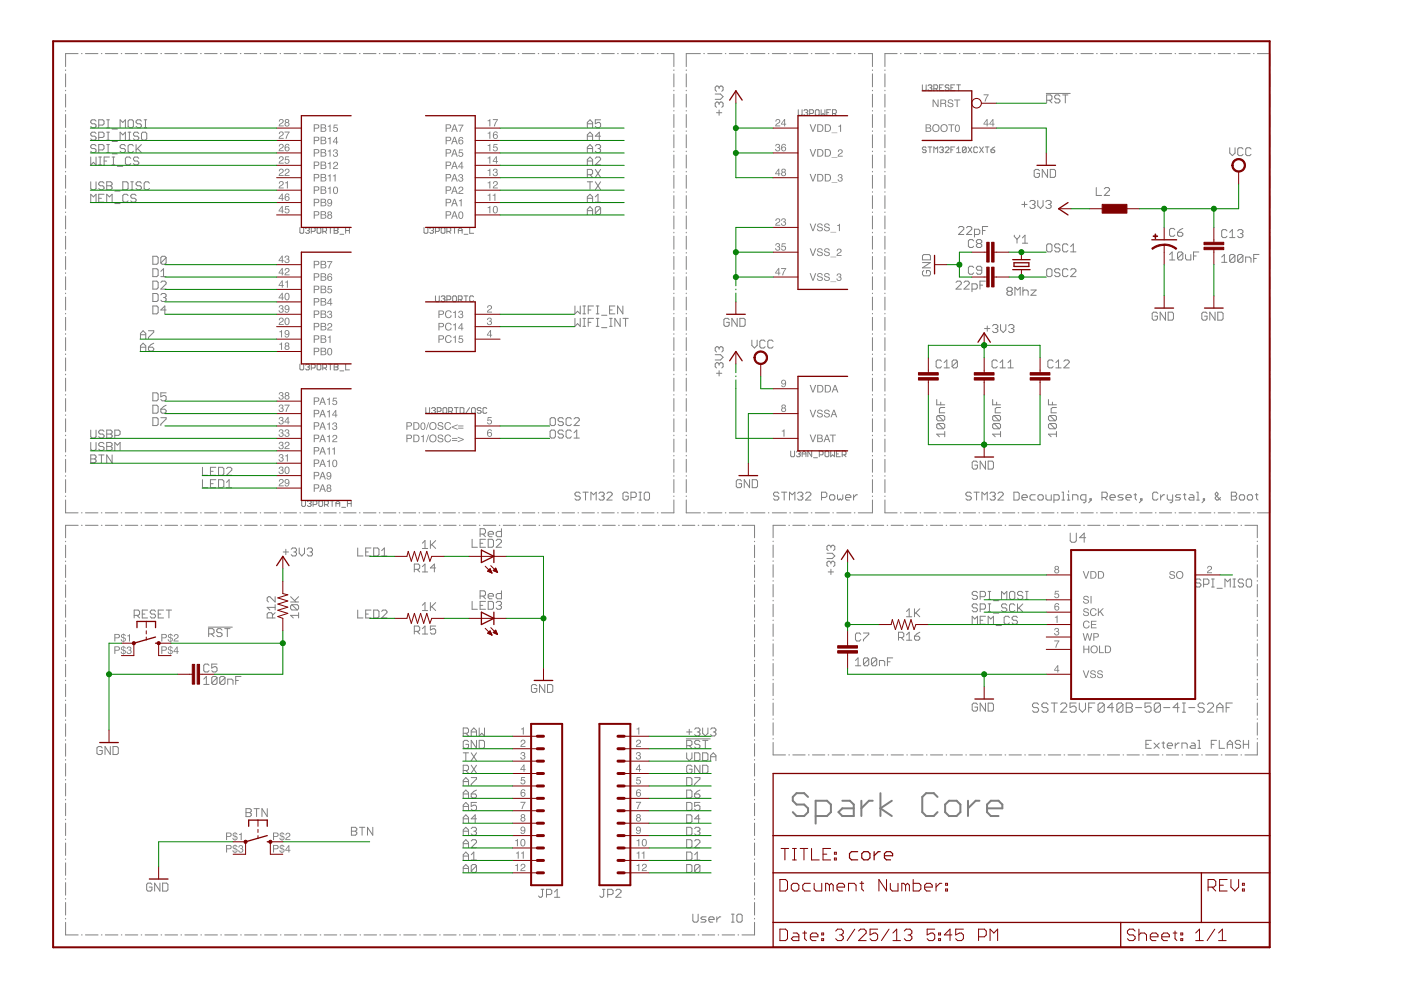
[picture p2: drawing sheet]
<svg xmlns="http://www.w3.org/2000/svg" width="297mm" height="210mm" viewBox="0 0 297 210" stroke-linecap="round" stroke-linejoin="round" font-family="sans-serif">
<g fill="none" stroke="#808080" stroke-width=".21">
<path d="M13.9 14.8v.2M13.9 15.7v2.7M13.9 19.1v.2M13.9 20v2.7M16.6 11.4h-2.7v2.7M17.3 11.4h.1M18.1 11.4h2.7M21.5 11.4h.1M22.3 11.4h2.7M25.7 11.4h.1M26.5 11.4h2.7M29.9 11.4h.1"/>
<path d="M30.7 11.4h2.7M34.1 11.4h.1M34.9 11.4h2.7M38.3 11.4h.2M39.2 11.4h2.6M42.5 11.4h.2M43.4 11.4h2.6M46.7 11.4h.2M47.6 11.4h2.6M50.9 11.4h.2M51.8 11.4h2.6M55.2 11.4h.1"/>
<path d="M56 11.4h2.7M59.4 11.4h.1M60.2 11.4h2.7M63.6 11.4h.1M64.4 11.4h2.7M67.8 11.4h.1M68.6 11.4h2.7M72 11.4h.1M72.9 11.4h2.6M76.2 11.4h.1M77 11.4h2.7M80.4 11.4h.2"/>
<path d="M81.3 11.4h2.6M84.6 11.4h.2M85.5 11.4h2.6M88.8 11.4h.2M89.7 11.4h2.7M93 11.4h.2M93.9 11.4h2.7M97.3 11.4h.1M98.1 11.4h2.7M101.5 11.4h.1M102.3 11.4h2.7M105.7 11.4h.1"/>
<path d="M106.5 11.4h2.7M109.9 11.4h.1M110.7 11.4h2.7M114.1 11.4h.1M115 11.4h2.6M118.3 11.4h.1M119.2 11.4h2.6M122.5 11.4h.2M123.4 11.4h2.6M126.7 11.4h.2M127.6 11.4h2.6M130.9 11.4h.2"/>
<path d="M131.8 11.4h2.7M135.1 11.4h.2M136 11.4h2.7M139.4 11.4h.1M140.2 11.4h2.7v2.7M142.9 14.8v.2M142.9 15.7v2.7M142.9 19.1v.2M142.9 20v2.7M145.5 14.8v.2M145.5 15.7v2.7M145.5 19.1v.2"/>
<path d="M145.5 20v2.7M148.5 11.4h-3v2.7M149.2 11.4h.2M150.1 11.4h3M151.6 19.9h1.2l.5 .6-.5 .6h-1.2M152.5 18.5v.3M152.5 18.5l-.3-.3h-.3l-.3 .3v.6l.3 .3M152.5 18.5l.3-.3h.2l.3 .3v.6l-.3 .3M153.8 11.4h.1M154.6 11.4h3M158.3 11.4h.2M159.2 11.4h3"/>
<path d="M162.9 11.4h.1M163.7 11.4h3.1M167.4 11.4h.2M168.3 11.4h3M172 11.4h.1M172.8 11.4h3.1M176.6 11.4h.1M177.4 11.4h3M181.1 11.4h.2M182 11.4h3v2.7M185 14.8v.2M185 15.7v2.7"/>
<path d="M185 19.1v.2M185 20v2.7M187.6 14.8v.2M187.6 15.7v2.7M187.6 19.1v.2M187.6 20v2.7M190.2 11.4h-2.6v2.7M190.9 11.4h.2M191.8 11.4h2.6M195.1 11.4h.1M195.9 11.4h2.6M199.2 11.4h.2"/>
<path d="M200.1 11.4h2.6M203.4 11.4h.1M204.2 11.4h2.6M207.6 11.4h.1M208.4 11.4h2.6M211.7 11.4h.2M212.6 11.4h2.6M215.9 11.4h.1M216.7 11.4h2.6M220 11.4h.2M220.9 11.4h2.6M224.2 11.4h.1"/>
<path d="M225 11.4h2.6M228.3 11.4h.2M229.2 11.4h2.6M232.5 11.4h.1M233.3 11.4h2.6M236.6 11.4h.2M237.5 11.4h2.6M240.8 11.4h.1M241.7 11.4h2.6M245 11.4h.1M245.8 11.4h2.6M249.1 11.4h.2"/>
<path d="M250 11.4h2.6M253.3 11.4h.1M254.1 11.4h2.6M257.4 11.4h.2M258.3 11.4h2.6M261.6 11.4h.1M262.4 11.4h2.6M265.7 11.4h.2M266.6 11.4h2.6v2.7M269.2 14.8v.2M269.2 15.7v2.7M269.2 19.1v.2"/>
<path d="M269.2 20v2.7M13.9 23.4v.2M13.9 24.3v2.7M13.9 27.7v.2M13.9 28.6v2.7M13.9 32v.2M13.9 32.9v2.7M13.9 36.3v.2M13.9 37.2v2.7M142.9 23.4v.2M142.9 24.3v2.7M142.9 27.7v.2"/>
<path d="M142.9 28.6v2.7M142.9 32v.2M142.9 32.9v2.7M142.9 36.3v.2M142.9 37.2v2.7M145.5 23.4v.2M145.5 24.3v2.7M145.5 27.7v.2M145.5 28.6v2.7M145.5 32v.2M145.5 32.9v2.7M145.5 36.3v.2"/>
<path d="M145.5 37.2v2.7M151.9 23.9h1.1M152.5 21.9v.3M152.5 23.3v1.1M152.5 21.9l-.3-.3h-.3l-.3 .3v.6l.3 .3M152.5 21.9l.3-.3h.2l.3 .3v.6l-.3 .3M185 23.4v.2M185 24.3v2.7M185 27.7v.2M185 28.6v2.7M185 32v.2M185 32.9v2.7"/>
<path d="M185 36.3v.2M185 37.2v2.7M187.6 23.4v.2M187.6 24.3v2.7M187.6 27.7v.2M187.6 28.6v2.7M187.6 32v.2M187.6 32.9v2.7M187.6 36.3v.2M187.6 37.2v2.7M220.4 36.2l-.3-.3h-.5l-.3 .3v1.1l.3 .3h.5l.3-.3v-.5h-.6M222.1 35.9v1.7l-1.1-1.7v1.7"/>
<path d="M222.7 35.9h.8l.3 .3v1.1l-.3 .3h-.8zM260.7 31.3v1.1l.6 .6 .6-.6v-1.1M263.5 31.6l-.2-.3h-.6l-.3 .3v1.1l.3 .3h.6l.2-.3M265.2 31.6l-.2-.3h-.6l-.3 .3v1.1l.3 .3h.6l.2-.3M269.2 23.4v.2M269.2 24.3v2.7M269.2 27.7v.2M269.2 28.6v2.7M269.2 32v.2M269.2 32.9v2.7M269.2 36.3v.2M269.2 37.2v2.7"/>
<path d="M13.9 40.6v.2M13.9 41.5v2.7M13.9 44.9v.2M13.9 45.8v2.7M13.9 49.2v.2M13.9 50.1v2.7M13.9 53.5v.2M13.9 54.4v2.7M13.9 57.8v.2M13.9 58.7v2.7M142.9 40.6v.2M142.9 41.5v2.7"/>
<path d="M142.9 44.9v.2M142.9 45.8v2.7M142.9 49.2v.2M142.9 50.1v2.7M142.9 53.5v.2M142.9 54.4v2.7M142.9 57.8v.2M142.9 58.7v2.7M145.5 40.6v.2M145.5 41.5v2.7M145.5 44.9v.2M145.5 45.8v2.7"/>
<path d="M145.5 49.2v.2M145.5 50.1v2.7M145.5 53.5v.2M145.5 54.4v2.7M145.5 57.8v.2M145.5 58.7v2.7M185 40.6v.2M185 41.5v2.7M185 44.9v.2M185 45.8v2.7M185 49.2v.2M185 50.1v2.7"/>
<path d="M185 53.5v.2M185 54.4v2.7M185 57.8v.2M185 58.7v2.7M187.6 40.6v.2M187.6 41.5v2.7M187.6 44.9v.2M187.6 45.8v2.7M187.6 49.2v.2M187.6 50.1v2.7M187.6 53.5v.2M187.6 54.4v2.7"/>
<path d="M187.6 57.8v.2M187.6 58.7v2.7M195.6 55.7h1.7l-1.7 1.1h1.7M195.9 57.4l-.3 .2v.6l.3 .3h1.1l.3-.3v-.6l-.3-.2h-.6v.5M195.9 54h1.1l.3 .3v.8h-1.7v-.8zM202.7 59.9l.3-.3h.5l.3 .3v.3l-1.1 1.1h1.1M203.2 48.3l.3-.3h.6l.2 .3v.3l-1.1 1.1h1.1M204.4 59.9l.3-.3h.5l.3 .3v.3l-1.1 1.1h1.1M204.9 48.3l.3-.3h.6l.2 .3v.3l-1.1 1.1h1.1M206.6 49.7h.9l.2-.3v-.5l-.2-.3h-.9v1.7M208.3 48.9h.6M208.9 59.6h-1.1v1.7"/>
<path d="M209.4 48h-1.1v1.7M216.6 43.3h1.2M217.2 42.8v1.1M218.3 42.8l.3-.3h.6l.3 .3v.3l-.3 .2M218.9 43.3h.3M219.2 43.3l.3 .3v.3l-.3 .3h-.6l-.3-.3M220 42.5v1.1l.6 .6 .5-.6v-1.1M221.7 42.8l.3-.3h.6l.3 .3v.3l-.3 .2M222.3 43.3h.3M222.6 43.3l.3 .3v.3l-.3 .3h-.6l-.3-.3M248 54l.5-.6v1.7M248 55.1h1.1"/>
<path d="M250.8 53.7v1.1l-.3 .3h-.6l-.2-.3M250.8 53.7l-.3-.3h-.6l-.2 .3v1.1M250.8 53.7l-1.1 1.1M251.4 54v.8l.2 .3h.9v-1.1M253 54.3h.6M254.2 53.4h-1.2v1.7M259 54.5l.6-.5v1.6M259 55.6h1.1M261.8 54.2l-.2-.2h-.6l-.3 .2v1.2M261.8 54.2v1.2l-.2 .2h-.6l-.3-.2M261.8 54.2l-1.1 1.2M263.5 54.2l-.3-.2h-.5l-.3 .2v1.2"/>
<path d="M263.5 54.2v1.2l-.3 .2h-.5l-.3-.2M263.5 54.2l-1.1 1.2M264.1 55.6v-1.1h.8l.3 .3v.8M265.8 54.8h.6M266.9 54h-1.1v1.6M269.2 40.6v.2M269.2 41.5v2.7M269.2 44.9v.2M269.2 45.8v2.7M269.2 49.2v.2M269.2 50.1v2.7M269.2 53.5v.2"/>
<path d="M269.2 54.4v2.7M269.2 57.8v.2M269.2 58.7v2.7M13.9 62.1v.2M13.9 63v2.7M13.9 66.4v.2M13.9 67.3v2.7M13.9 70.7v.2M13.9 71.6v2.7M13.9 75v.2M13.9 75.9v2.7M13.9 79.3v.2"/>
<path d="M142.9 62.1v.2M142.9 63v2.7M142.9 66.4v.2M142.9 67.3v2.7M142.9 70.7v.2M142.9 71.6v2.7M142.9 75v.2M142.9 75.9v2.7M142.9 79.3v.2M145.5 62.1v.2M145.5 63v2.7M145.5 66.4v.2"/>
<path d="M145.5 67.3v2.7M145.5 70.7v.2M145.5 71.6v2.7M145.5 75v.2M145.5 75.9v2.7M145.5 79.3v.2M151.6 75.2h1.2l.5 .6-.5 .5h-1.2M151.9 79.1h1.1M152.5 73.8v.3M152.5 77.2v.2M152.5 78.6v1.1M152.5 73.8l-.3-.3h-.3l-.3 .3v.5l.3 .3"/>
<path d="M152.5 77.2l-.3-.3h-.3l-.3 .3v.5l.3 .3M152.5 73.8l.3-.3h.2l.3 .3v.5l-.3 .3M152.5 77.2l.3-.3h.2l.3 .3v.5l-.3 .3M154.6 67.8l-.3-.3h-.5l-.3 .3v1.1l.3 .3h.5l.3-.3v-.6h-.6M156.3 67.5v1.7l-1.1-1.7v1.7M156.9 67.5h.8l.3 .3v1.1l-.3 .3h-.8zM159.4 72.1v1.1l.6 .6 .5-.6v-1.1M162.2 72.4l-.3-.3h-.5l-.3 .3v1.1l.3 .3h.5l.3-.3M163.9 72.4l-.3-.3h-.5l-.3 .3v1.1l.3 .3h.5l.3-.3M185 62.1v.2M185 63v2.7M185 66.4v.2"/>
<path d="M185 67.3v2.7M185 70.7v.2M185 71.6v2.7M185 75v.2M185 75.9v2.7M185 79.3v.2M187.6 62.1v.2M187.6 63v2.7M187.6 66.4v.2M187.6 67.3v2.7M187.6 70.7v.2M187.6 71.6v2.7"/>
<path d="M187.6 75v.2M187.6 75.9v2.7M187.6 79.3v.2M206.1 61.3h.8l.3-.3v-.5l-.3-.3h-.8v1.6M207.8 60.5h.5M208.7 69.7h1.2M209.3 69.1v1.1M210.4 69.1l.3-.3h.6l.3 .3v.3l-.3 .3M211 69.7h.3M211.3 69.7l.3 .2v.3l-.3 .3h-.6l-.3-.3M212.1 68.8v1.1l.6 .6 .6-.6v-1.1M213.8 61.8l-.3-.3v-.3l.3-.3h.5l.3 .3v.3l-.3 .3"/>
<path d="M213.8 61.8l-.3 .2v.3l.3 .3h.5l.3-.3v-.3l-.3-.2M213.8 61.8h.5M213.8 69.1l.3-.3h.6l.3 .3v.3l-.3 .3M214.4 69.7h.3M214.7 69.7l.3 .2v.3l-.3 .3h-.6l-.3-.3M215.2 62.6v-1.7l.6 .6 .5-.6v1.7M216.9 60.9v1.7M216.9 61.8l.2-.3h.6l.3 .3v.8M218.6 61.5h1.1l-1.1 1.1h1.1M245.4 66.5l-.3-.3h-.5l-.3 .3v1.1l.3 .3h.5l.3-.3v-.6h-.6M247.1 66.2v1.7l-1.1-1.7v1.7M247.7 66.2h.8l.3 .3v1.1l-.3 .3h-.8z"/>
<path d="M255.9 66.5l-.2-.3h-.6l-.3 .3v1.1l.3 .3h.6l.2-.3v-.6h-.5M257.6 66.2v1.7l-1.1-1.7v1.7M258.2 66.2h.8l.3 .3v1.1l-.3 .3h-.8zM269.2 62.1v.2M269.2 63v2.7M269.2 66.4v.2M269.2 67.3v2.7M269.2 70.7v.2M269.2 71.6v2.7M269.2 75v.2M269.2 75.9v2.7M269.2 79.3v.2"/>
<path d="M13.9 80.2v2.7M13.9 83.7v.1M13.9 84.5v2.7M13.9 87.9v.2M13.9 88.8v2.7M13.9 92.2v.2M13.9 93.1v2.7M13.9 96.5v.2M13.9 97.4v2.7M142.9 80.2v2.7M142.9 83.7v.1M142.9 84.5v2.7"/>
<path d="M142.9 87.9v.2M142.9 88.8v2.7M142.9 92.2v.2M142.9 93.1v2.7M142.9 96.5v.2M142.9 97.4v2.7M145.5 80.2v2.7M145.5 83.7v.1M145.5 84.5v2.7M145.5 87.9v.2M145.5 88.8v2.7M145.5 92.2v.2"/>
<path d="M145.5 93.1v2.7M145.5 96.5v.2M145.5 97.4v2.7M185 80.2v2.7M185 83.7v.1M185 84.5v2.7M185 87.9v.2M185 88.8v2.7M185 92.2v.2M185 93.1v2.7M185 96.5v.2M185 97.4v2.7"/>
<path d="M187.6 80.2v2.7M187.6 83.7v.1M187.6 84.5v2.7M187.6 87.9v.2M187.6 88.8v2.7M187.6 92.2v.2M187.6 93.1v2.7M187.6 96.5v.2M187.6 97.4v2.7M198.6 84.7v1.1h1.7M198.9 89.8l-.3 .3v.5l.3 .3h1.1M198.9 89.8h1.1l.3 .3v.5l-.3 .3"/>
<path d="M198.9 88.1l-.3 .3v.5l.3 .3h1.1M198.9 88.1h1.1l.3 .3v.5l-.3 .3M198.9 89.8l1.1 1.1M198.9 88.1l1.1 1.1M199.5 85.3v.5M200.3 92.1h-1.7l.6 .5M200.3 86.4h-.8l-.3 .3v.8h1.1M200.3 91.5v1.1M207.2 98l-.3-.2h-.5l-.3 .2v1.2l.3 .3h.5l.3-.3v-.6h-.5M208.9 97.8v1.7l-1.1-1.7v1.7M209.5 97.8h.9l.2 .2v1.2l-.2 .3h-.9zM210.5 84.7v1.1h1.6"/>
<path d="M210.7 88.1h1.2l.2 .3v.5l-.2 .3M210.7 89.8h1.2l.2 .3v.5l-.2 .3M210.7 89.8l-.2 .3v.5l.2 .3h1.2M210.7 88.1l-.2 .3v.5l.2 .3h1.2M210.7 89.8l1.2 1.1M210.7 88.1l1.2 1.1M211.3 85.3v.5M212.1 86.4h-.8l-.3 .3v.8h1.1M212.1 91.5v1.1M212.1 92.1h-1.6l.5 .5M222.3 84.7v1.1h1.7M222.6 89.8l-.3 .3v.5l.3 .3h1.1"/>
<path d="M222.6 89.8h1.1l.3 .3v.5l-.3 .3M222.6 88.1l-.3 .3v.5l.3 .3h1.1M222.6 88.1h1.1l.3 .3v.5l-.3 .3M222.6 89.8l1.1 1.1M222.6 88.1l1.1 1.1M223.1 85.3v.5M224 86.4h-.9l-.2 .3v.8h1.1M224 92.1h-1.7l.6 .5M224 91.5v1.1M269.2 80.2v2.7M269.2 83.7v.1M269.2 84.5v2.7"/>
<path d="M269.2 87.9v.2M269.2 88.8v2.7M269.2 92.2v.2M269.2 93.1v2.7M269.2 96.5v.2M269.2 97.4v2.7M13.9 106v2.7h2.7M13.9 100.8v.2M13.9 101.7v2.7M13.9 105.2v.1M13.9 114.7v.2M13.9 115.6v2.6"/>
<path d="M13.9 118.9v.2M13.9 119.8v2.6M16.6 111.4h-2.7v2.6M17.3 108.7h.1M17.3 111.4h.1M18.1 108.7h2.7M18.1 111.4h2.7M21.5 108.7h.1M21.5 111.4h.1M22.3 108.7h2.7M22.3 111.4h2.7M25.7 108.7h.1"/>
<path d="M25.7 111.4h.1M26.5 108.7h2.7M26.6 111.4h2.6M29.9 108.7h.1M29.9 111.4h.2M30.7 108.7h2.7M30.8 111.4h2.6M34.1 108.7h.1M34.1 111.4h.2M34.9 108.7h2.7M35 111.4h2.7M38.3 108.7h.2"/>
<path d="M38.4 111.4h.1M39.2 108.7h2.6M39.2 111.4h2.7M42.5 108.7h.2M42.6 111.4h.1M43.4 108.7h2.6M43.4 111.4h2.7M46.7 108.7h.2M46.8 111.4h.1M47.6 108.7h2.6M47.6 111.4h2.7M50.9 108.7h.2"/>
<path d="M51 111.4h.2M51.8 108.7h2.6M51.9 111.4h2.6M55.2 108.7h.1M55.2 111.4h.2M56 108.7h2.7M56.1 111.4h2.6M59.4 108.7h.1M59.5 111.4h.1M60 117h1.2M60.2 108.7h2.7M60.3 111.4h2.7"/>
<path d="M60.6 116.5v1.1M61.7 116.5l.3-.3h.6l.3 .3v.3l-.3 .2M62.3 117h.3M62.6 117l.3 .3v.3l-.3 .3h-.6l-.3-.3M63.4 116.2v1.1l.6 .6 .6-.6v-1.1M63.6 108.7h.1M63.7 111.4h.1M64.4 108.7h2.7M64.5 111.4h2.7M65.1 116.5l.3-.3h.6l.3 .3v.3l-.3 .2M65.7 117h.3M66 117l.3 .3v.3l-.3 .3h-.6l-.3-.3"/>
<path d="M67.8 108.7h.1M67.9 111.4h.1M68.6 108.7h2.7M68.7 111.4h2.7M72 108.7h.1M72.1 111.4h.1M72.9 108.7h2.6M73 111.4h2.6M76.2 108.7h.1M76.3 111.4h.2M77 108.7h2.7M77.2 111.4h2.6"/>
<path d="M80.4 108.7h.2M80.5 111.4h.2M81.3 108.7h2.6M81.4 111.4h2.7M84.6 108.7h.2M84.8 111.4h.1M85.5 108.7h2.6M85.6 111.4h2.7M88.8 108.7h.2M89 111.4h.1M89.6 115.2l.5-.6v1.7M89.6 116.3h1.1"/>
<path d="M89.7 108.7h2.7M89.8 111.4h2.7M91.2 114.6v1.7M91.5 115.4l.9 .9M92.4 114.6l-1.2 1.1M93 108.7h.2M93.2 111.4h.1M93.9 108.7h2.7M94 111.4h2.7M97.3 108.7h.1M97.4 111.4h.2M98.1 108.7h2.7"/>
<path d="M98.3 111.4h2.6M101.5 108.7h.1M101.6 111.4h.2M101.8 113.2h.8l.3-.3v-.5l-.3-.3h-.8v1.7M102.3 108.7h2.7M102.4 113.2l.5 .6M102.5 111.4h2.6M103.5 113.2h1.1v-.3l-.3-.2h-.5l-.3 .2v.6l.3 .3h.5M105.7 108.7h.1M105.9 111.4h.1M106.3 112.1v1.7h-.8l-.3-.3v-.6l.3-.2h.8M106.5 108.7h2.7"/>
<path d="M106.7 111.4h2.7M109.9 108.7h.1M110.1 111.4h.1M110.7 108.7h2.7M110.9 111.4h2.7M114.1 108.7h.1M114.3 111.4h.1M115 108.7h2.6M115.1 111.4h2.7M118.3 108.7h.1M118.5 111.4h.1M119.2 108.7h2.6"/>
<path d="M119.4 111.4h2.6M122.5 108.7h.2M122.7 111.4h.2M123 104.6l-.3-.2h-.5l-.3 .2v.3l.3 .3h.5l.3 .3v.2l-.3 .3h-.5l-.3-.3M123.4 108.7h2.6M123.6 111.4h2.6M123.6 104.4h1.1M124.1 104.4v1.6M125.3 106v-1.6l.5 .5 .6-.5v1.6M126.7 108.7h.2M126.9 111.4h.2M127 104.6l.3-.2h.5l.3 .2v.3l-.3 .3"/>
<path d="M127.6 105.2h.2M127.6 108.7h2.6M127.8 111.4h2.7M127.8 105.2l.3 .3v.2l-.3 .3h-.5l-.3-.3M128.7 104.6l.2-.2h.6l.3 .2v.3l-1.1 1.1h1.1M130.9 108.7h.2M131.1 111.4h.2M131.8 108.7h2.7M132 111.4h2.7M133.2 104.6l-.3-.2h-.5l-.3 .2v1.1l.3 .3h.5l.3-.3v-.5h-.6M133.8 105.5h.8l.3-.3v-.6l-.3-.2h-.8v1.6M135.1 108.7h.2"/>
<path d="M135.4 111.4h.1M135.5 104.4h.5M135.5 106h.5M135.7 104.4v1.6M136 108.7h2.7M136.2 111.4h2.7M136.6 104.6l.3-.2h.5l.3 .2v1.1l-.3 .3h-.5l-.3-.3zM139.4 108.7h.1M139.6 111.4h.1M140.4 111.4h2.7M142.9 100.8v.2M142.9 101.7v2.7"/>
<path d="M142.9 105.2v.1M142.9 106v2.7h-2.7M143.8 111.4h.2M144.7 111.4h2.6M145.5 106v2.7h3M145.5 100.8v.2M145.5 101.7v2.7M145.5 105.2v.1M148 111.4h.2M148.9 111.4h2.6M149.2 108.7h.2M150.1 108.7h3"/>
<path d="M152.3 111.4h.1M153.1 111.4h2.7M153.8 108.7h.1M154.6 108.7h3M156.5 111.4h.1M157.2 102l-.2-.3h-.6l-.3 .3v1.1l.3 .3h.6l.2-.3v-.5h-.5M157.3 111.4h2.7v2.6M158.3 108.7h.2M158.9 101.7v1.7l-1.1-1.7v1.7M159.2 108.7h3M159.5 101.7h.8l.3 .3v1.1l-.3 .3h-.8zM160 114.7v.2"/>
<path d="M160 115.6v2.6M160 118.9v.2M160 119.8v2.6M162.9 108.7h.1M163.7 108.7h3.1M163.9 114.7v.2M163.9 115.6v2.6M163.9 118.9v.1M163.9 119.7v2.7M165.1 104.6l-.3-.2h-.5l-.3 .2v.3l.3 .3h.5l.3 .3v.2l-.3 .3h-.5l-.3-.3M165.7 104.4h1.1M166.3 104.4v1.6"/>
<path d="M166.5 111.4h-2.6v2.6M167.2 111.4h.2M167.4 106v-1.6l.6 .5 .5-.5v1.6M167.4 108.7h.2M168.1 111.4h2.6M168.3 108.7h3M169.1 104.6l.3-.2h.5l.3 .2v.3l-.3 .3M169.7 105.2h.2M169.9 105.2l.3 .3v.2l-.3 .3h-.5l-.3-.3M170.8 104.6l.3-.2h.5l.3 .2v.3l-1.1 1.1h1.1M171.4 111.4h.2M172 108.7h.1"/>
<path d="M172.3 111.4h2.6M172.8 108.7h3.1M174.2 105.5h.8l.3-.3v-.6l-.3-.2h-.8v1.6M175.3 117.3h1.1l.6 .6-.6 .5h-1.1M175.6 111.4h.1M176.1 104.9h.6l.3 .3v.5l-.3 .3h-.6l-.2-.3v-.5zM176.2 115.9l.2-.3h.3l.3 .3v.6l-.3 .2M176.2 119.3l.2-.3h.3l.3 .3v.5l-.3 .3M176.2 115.9v.3M176.2 119.3v.3M176.2 119.3l-.3-.3h-.3l-.3 .3v.5l.3 .3M176.2 115.9l-.3-.3h-.3l-.3 .3v.6l.3 .2"/>
<path d="M176.4 111.4h2.6M176.6 108.7h.1M177.4 108.7h3M177.6 104.9v.8l.3 .3 .2-.3 .3 .3 .3-.3v-.8M179.3 105.5h1.1v-.3l-.3-.3h-.5l-.3 .3v.5l.3 .3h.5M179.7 111.4h.2M180.6 111.4h2.6M181 104.9v1.1M181.1 108.7h.2M181.8 104.9h-.3l-.5 .6M183.9 111.4h.2M184.8 111.4h2.6"/>
<path d="M185 106v2.7h-3M185 100.8v.2M185 101.7v2.7M185 105.2v.1M187.6 106v2.7h2.6M187.6 100.8v.2M187.6 101.7v2.7M187.6 105.2v.1M188.1 111.4h.1M188.9 111.4h2.6M190.9 108.7h.2M191.8 108.7h2.6"/>
<path d="M192.3 111.4h.1M193.1 111.4h2.6M195.1 108.7h.1M195.9 108.7h2.6M196.4 111.4h.2M197.3 111.4h2.6M199.2 108.7h.2M200.1 108.7h2.6M200.6 111.4h.1M201.4 111.4h2.6M203.4 108.7h.1M204.2 108.7h2.6"/>
<path d="M204.8 111.4h.1M205.6 111.4h2.6M205.9 104.6l-.3-.2h-.5l-.3 .2v.3l.3 .3h.5l.3 .3v.2l-.3 .3h-.5l-.3-.3M206.5 104.4h1.1M207.1 104.4v1.6M207.6 108.7h.1M208.2 106v-1.6l.5 .5 .6-.5v1.6M208.4 108.7h2.6M208.9 111.4h.2M209.8 111.4h2.6M209.9 104.6l.3-.2h.5l.3 .2v.3l-.3 .3M210.4 105.2h.3"/>
<path d="M210.7 105.2l.3 .3v.2l-.3 .3h-.5l-.3-.3M211.6 104.6l.3-.2h.5l.3 .2v.3l-1.1 1.1h1.1M211.7 108.7h.2M212.6 108.7h2.6M213.1 111.4h.1M213.9 111.4h2.7M215 104.4h.8l.3 .2v1.1l-.3 .3h-.8zM215.9 108.7h.1M216.7 105.5h1.1v-.3l-.3-.3h-.5l-.3 .3v.5l.3 .3h.5M216.7 108.7h2.6M217.3 111.4h.1M218.1 111.4h2.6"/>
<path d="M219.5 104.9h-.8l-.3 .3v.5l.3 .3h.8M220 108.7h.2M220.3 104.9h.6l.3 .3v.5l-.3 .3h-.6l-.2-.3v-.5zM220.9 108.7h2.6M221.4 111.4h.2M221.8 104.9v.8l.2 .3h.9v-1.1M222.3 111.4h2.6M223.5 106h.8l.3-.3v-.5l-.3-.3h-.8v1.7M224.2 108.7h.1M225 108.7h2.6M225.1 104.4h.3v1.6M225.1 106h.6"/>
<path d="M225.6 111.4h.1M226.3 106h.5M226.3 104.9h.3v1.1M226.4 111.4h2.7M226.6 104.1v.3M227.4 106v-1.1h.9l.2 .3v.8M228.3 108.7h.2M229.2 108.7h2.6M229.8 111.4h.1M230.2 106h-.8l-.3-.3v-.5l.3-.3h.8v1.4l-.2 .3h-.3M230.6 111.4h2.6M231.1 105.7h.3v.3h-.3z"/>
<path d="M231.4 106l-.6 .6M232.5 108.7h.1M233.3 108.7h2.6M233.6 105.5h.9l.3-.3v-.6l-.3-.2h-.9v1.6M233.9 111.4h.2M234.2 105.5l.6 .5M234.8 111.4h2.6M235.3 105.5h1.2v-.3l-.3-.3h-.6l-.3 .3v.5l.3 .3h.6M236.6 108.7h.2M237.5 108.7h2.6M238.1 111.4h.1M238.1 104.9h-.8l-.3 .3 .3 .3h.6l.2 .2-.2 .3h-.9"/>
<path d="M238.7 105.5h1.1v-.3l-.2-.3h-.6l-.3 .3v.5l.3 .3h.6M239 111.4h2.6M240.4 104.9h.6M240.7 104.6v1.1l.3 .3M240.8 108.7h.1M241.7 108.7h2.6M241.8 105.7h.3v.3h-.3zM242.1 106l-.5 .6M242.3 111.4h.1M243.1 111.4h2.6M245 108.7h.1M245.5 104.6l-.3-.2h-.5l-.3 .2v1.1l.3 .3h.5l.3-.3"/>
<path d="M245.8 108.7h2.6M246.1 104.9v1.1M246.4 111.4h.2M246.9 104.9h-.3l-.5 .6M247.3 111.4h2.6M247.5 104.9v.8l.3 .3h.8M248.6 104.9v1.4l-.3 .3h-.2M249.1 108.7h.2M250 108.7h2.6M250.3 104.9h-.8l-.3 .3 .3 .3h.5l.3 .2-.3 .3h-.8M250.6 111.4h.1M250.9 104.9h.5"/>
<path d="M251.2 104.6v1.1l.2 .3M251.5 111.4h2.6M252.3 104.9h.6l.2 .3v.8h-.8l-.3-.3 .3-.2h.8M253.3 108.7h.1M253.7 104.4h.3v1.6M253.7 106h.6M254.1 108.7h2.6M254.8 111.4h.1M255.1 105.7h.3v.3h-.3zM255.4 106l-.6 .6M255.6 111.4h2.6M257.4 108.7h.2"/>
<path d="M258.3 108.7h2.6M258.8 105.5l-.6 .5h-.2l-.3-.3v-.2l.5-.6v-.3l-.2-.2-.3 .2v.3l1.1 1.1M258.9 111.4h.2M259.8 111.4h2.6M261.1 104.4h.8l.3 .2v.3l-.3 .3 .3 .3v.2l-.3 .3h-.8zM261.1 105.2h.8M261.6 108.7h.1M262.4 108.7h2.6M263 104.9h.6l.3 .3v.5l-.3 .3h-.6l-.2-.3v-.5zM263.1 111.4h.1M263.9 111.4h2.7v2.6M264.7 104.9h.6l.3 .3v.5l-.3 .3h-.6l-.2-.3v-.5z"/>
<path d="M265.7 108.7h.2M266.1 104.9h.6M266.4 104.6v1.1l.3 .3M266.6 114.7v.2M266.6 115.6v2.6M266.6 118.9v.1M266.6 119.7v2.7M269.2 106v2.7h-2.6M269.2 100.8v.2M269.2 101.7v2.7M269.2 105.2v.1M13.9 123.1v.2"/>
<path d="M13.9 124v2.7M13.9 127.4v.1M13.9 128.2v2.7M13.9 131.6v.1M13.9 132.4v2.7M13.9 135.8v.1M13.9 136.6v2.7M13.9 140v.1M61.6 127.6h1.7M61.6 126.5l1.1 1.1M61.9 128.2h1.1l.3 .3v.6l-.3 .2M61.9 128.2l-.3 .3v.6l.3 .2h1.1"/>
<path d="M61.9 128.2l1.1 1.1M63.3 130.5h-1.7l.6 .5M63.3 129.9v1.1M63.3 126.5l-.8 .9M89.6 128.3l.5-.5v1.7M89.6 129.5h1.1M91.2 127.8v1.7M91.5 128.6l.9 .9M92.4 127.8l-1.2 1.1M101.8 126.4h.8l.3-.3v-.6l-.3-.2h-.8v1.7M102.4 126.4l.5 .6M103.5 126.4h1.1v-.3l-.3-.3h-.5l-.3 .3v.6l.3 .3h.5"/>
<path d="M106.3 125.3v1.7h-.8l-.3-.3v-.6l.3-.3h.8M160 123.1v.2M160 124v2.7M160 127.4v.1M160 128.2v2.7M160 131.6v.1M160 132.4v2.7M160 135.8v.1M160 136.6v2.7M160 140v.1M163.9 123.1v.1M163.9 123.9v2.7"/>
<path d="M163.9 127.3v.1M163.9 128.1v2.6M163.9 131.5v.1M163.9 132.3v2.6M163.9 135.7v.1M163.9 136.5v2.6M163.9 139.8v.2M175.6 121.3h1.1M176.2 120.7v1.1M184.2 139.8v1.1l-.3 .3h-.6l-.2-.3M184.2 139.8l-.3-.3h-.6l-.2 .3v1.1M184.2 139.8l-1.1 1.1"/>
<path d="M185.9 139.8v1.1l-.3 .3h-.6l-.2-.3M185.9 139.8l-.3-.3h-.6l-.2 .3v1.1M185.9 139.8l-1.1 1.1M189.3 139.5h-1.1v1.7M192.2 129.6l.6-.5v1.7M192.2 130.8h1.1M193.9 129.1v1.7M194.2 129.9l.8 .9M195 129.1l-1.1 1.1M266.6 123.1v.1M266.6 123.9v2.7M266.6 127.3v.1"/>
<path d="M266.6 128.1v2.6M266.6 131.5v.1M266.6 132.3v2.6M266.6 135.7v.1M266.6 136.5v2.6M266.6 139.8v.2M13.9 140.8v2.7M13.9 144.2v.1M13.9 145.1v2.6M13.9 148.4v.1M13.9 149.3v2.6M13.9 152.6v.2"/>
<path d="M13.9 153.5v2.6M13.9 156.8v.2M13.9 157.7v2.6M21.7 158.6l-.3-.3h-.6l-.2 .3v1.1l.2 .3h.6l.3-.3v-.6h-.6M23.4 158.3v1.7l-1.1-1.7v1.7M24 158.3h.8l.3 .3v1.1l-.3 .3h-.8zM43.2 145.1h1.1M43.2 144l.6-.6v1.7M46 143.7v1.1l-.3 .3h-.5l-.3-.3M46 143.7l-.3-.3h-.5l-.3 .3v1.1M46 143.7l-1.1 1.1M47.7 143.7v1.1l-.3 .3h-.5l-.3-.3"/>
<path d="M47.7 143.7l-.3-.3h-.5l-.3 .3v1.1M47.7 143.7l-1.1 1.1M48.3 145.1v-1.1h.8l.3 .3v.8M50 144.3h.5M51.1 143.4h-1.1v1.7M113.8 145.4l-.3-.3h-.5l-.3 .3v1.1l.3 .3h.5l.3-.3v-.5h-.6M115.5 145.1v1.7l-1.1-1.7v1.7M116.1 145.1h.8l.3 .3v1.1l-.3 .3h-.8zM160 140.8v2.7M160 144.2v.1M160 145.1v2.6M160 148.4v.1"/>
<path d="M160 149.3v2.6M160 152.6v.2M160 153.5v2.6M160 156.8v.2M160 157.7v2.6M163.9 140.7v2.6M163.9 144v.2M163.9 144.9v2.6M163.9 148.2v.1M163.9 149.1v2.6M163.9 152.4v.1M163.9 153.2v2.7"/>
<path d="M163.9 156.6v.1M163.9 157.4v2.7h2.6M181.4 140l.5-.5v1.7M181.4 141.2h1.1M186.5 141.2v-1.2h.8l.3 .3v.9M188.2 140.3h.5M207.2 149.4l-.3-.3h-.5l-.3 .3v1.1l.3 .3h.5l.3-.3v-.6h-.5M208.9 149.1v1.7l-1.1-1.7v1.7M209.5 149.1h.9l.2 .3v1.1l-.2 .3h-.9zM220.2 149.4l-.3-.3h-.7l-.3 .3v.3l.3 .3h.7l.3 .3v.4l-.3 .3h-.7l-.3-.3M222.2 149.4l-.3-.3h-.7l-.3 .3v.3l.3 .3h.7l.3 .3v.4l-.3 .3h-.7l-.3-.3M222.9 149.1h1.3"/>
<path d="M223.5 149.1v1.9M224.9 149.4l.3-.3h.6l.4 .3v.3l-1.3 1.3h1.3M228.2 149.1h-1.3v.9l.6-.3h.3l.4 .3v.7l-.4 .3h-.6l-.3-.3M228.8 149.1v1.2l.7 .7 .6-.7v-1.2M230.8 150h.7M232.1 149.1h-1.3v1.9M234.1 149.4l-.3-.3h-.6l-.4 .3v1.3M234.1 149.4v1.3l-.3 .3h-.6l-.4-.3M234.1 149.4l-1.3 1.3M236.1 150h-1.3l1-.9v1.9M238.1 149.4l-.3-.3h-.7l-.3 .3v1.3M238.1 149.4v1.3l-.3 .3h-.7l-.3-.3"/>
<path d="M238.1 149.4l-1.3 1.3M238.8 149.1h1l.3 .3v.3l-.3 .3 .3 .3v.4l-.3 .3h-1zM238.8 150h1M240.8 150h1.3M243 157.8h.5M244.1 149.1h-1.3v.9l.6-.3h.3l.4 .3v.7l-.4 .3h-.6l-.3-.3M244.1 157h-1.1v1.7h1.1M244.7 157.5l1.1 1.2M245.8 157.5l-1.1 1.2M246 149.4l-.3-.3h-.6l-.4 .3v1.3M246 149.4v1.3l-.3 .3h-.6l-.4-.3M246 149.4l-1.3 1.3"/>
<path d="M246.4 157.5h.5M246.6 157.3v1.1l.3 .3M246.7 150h1.3M247.5 158.1h1.1v-.3l-.3-.3h-.5l-.3 .3v.6l.3 .3h.5M249.2 157.5v1.2M250 157.5h-.3l-.5 .6M250 150h-1.3l1-.9v1.9M250.6 158.7v-1.2h.8l.3 .3v.9M250.7 149.1h.7M250.7 151h.7M251 149.1v1.9M252 150h1.3"/>
<path d="M252.6 157.5h.5l.3 .3v.9h-.8l-.3-.3 .3-.3h.8M254 157h.3v1.7M254 158.7h.6M255.3 149.4l-.3-.3h-.7l-.3 .3v.3l.3 .3h.7l.3 .3v.4l-.3 .3h-.7l-.3-.3M256 149.4l.3-.3h.7l.3 .3v.3l-1.3 1.3h1.3M256.8 157.8h.6M257.9 157h-1.1v1.7M258 150h1.3M258 151v-1.3l.6-.6 .7 .6v1.3M258.5 157v1.7h1.1M260 150h.6M260.2 157.8h1.1"/>
<path d="M260.2 158.7v-1.2l.6-.5 .5 .5v1.2M261.3 149.1h-1.3v1.9M263 157.3l-.3-.3h-.5l-.3 .3v.2l.3 .3h.5l.3 .3v.3l-.3 .3h-.5l-.3-.3M263.6 157.8h1.1M263.6 157v1.7M264.7 157v1.7M266.6 157.4v2.7h-2.7M266.6 140.7v2.6M266.6 144v.2M266.6 144.9v2.6M266.6 148.2v.1M266.6 149.1v2.6"/>
<path d="M266.6 152.4v.1M266.6 153.2v2.7M266.6 156.6v.1M13.9 161v.2M13.9 161.9v2.6M13.9 165.2v.2M13.9 166.1v2.7M13.9 169.5v.1M13.9 170.3v2.7M13.9 173.7v.1M13.9 174.5v2.7M13.9 177.9v.1"/>
<path d="M13.9 178.7v2.7M160 161v.2M160 161.9v2.6M160 165.2v.2M160 166.1v2.7M160 169.5v.1M160 170.3v2.7M160 173.7v.1M160 174.5v2.7M160 177.9v.1M160 178.7v2.7M167.2 160.1h.2"/>
<path d="M168.1 160.1h2.6M171.4 160.1h.2M172.3 160.1h2.6M175.6 160.1h.1M176.4 160.1h2.6M179.7 160.1h.2M180.6 160.1h2.6M183.9 160.1h.2M184.8 160.1h2.6M188.1 160.1h.1M188.9 160.1h2.6M192.3 160.1h.1"/>
<path d="M193.1 160.1h2.6M196.4 160.1h.2M197.3 160.1h2.6M200.6 160.1h.1M201.4 160.1h2.6M204.8 160.1h.1M205.6 160.1h2.6M208.9 160.1h.2M209.8 160.1h2.6M213.1 160.1h.1M213.9 160.1h2.7M217.3 160.1h.1"/>
<path d="M218.1 160.1h2.6M221.4 160.1h.2M222.3 160.1h2.6M225.6 160.1h.1M226.4 160.1h2.7M229.8 160.1h.1M230.6 160.1h2.6M233.9 160.1h.2M234.8 160.1h2.6M238.1 160.1h.1M239 160.1h2.6M242.3 160.1h.1"/>
<path d="M243.1 160.1h2.6M246.4 160.1h.2M247.3 160.1h2.6M250.6 160.1h.1M251.5 160.1h2.6M254.8 160.1h.1M255.6 160.1h2.6M258.9 160.1h.2M259.8 160.1h2.6M263.1 160.1h.1M13.9 182.1v.1M13.9 182.9v2.7"/>
<path d="M13.9 186.3v.1M13.9 187.1v2.7M13.9 190.5v.1M13.9 191.3v2.7M13.9 194.7v.2M13.9 195.6v2.6h2.7M17.3 198.2h.1M18.1 198.2h2.7M21.5 198.2h.1M22.3 198.2h2.7M25.7 198.2h.1M26.6 198.2h2.6"/>
<path d="M29.9 198.2h.2M30.8 198.2h2.6M32.2 187.5l-.3-.3h-.5l-.3 .3v1.2l.3 .2h.5l.3-.2v-.6h-.6M33.9 187.2v1.7l-1.1-1.7v1.7M34.1 198.2h.2M34.5 187.2h.8l.3 .3v1.2l-.3 .2h-.8zM35 198.2h2.7M38.4 198.2h.1M39.2 198.2h2.7M42.6 198.2h.1M43.4 198.2h2.7M46.8 198.2h.1"/>
<path d="M47.6 198.2h2.7M51 198.2h.2M51.9 198.2h2.6M55.2 198.2h.2M56.1 198.2h2.6M59.5 198.2h.1M60.3 198.2h2.7M63.7 198.2h.1M64.5 198.2h2.7M67.9 198.2h.1M68.7 198.2h2.7M72.1 198.2h.1"/>
<path d="M73 198.2h2.6M76.3 198.2h.2M77.2 198.2h2.6M80.5 198.2h.2M81.4 198.2h2.7M84.8 198.2h.1M85.6 198.2h2.7M89 198.2h.1M89.8 198.2h2.7M93.2 198.2h.1M94 198.2h2.7M97.4 198.2h.2"/>
<path d="M98.3 198.2h2.6M101.6 198.2h.2M102.5 198.2h2.6M105.9 198.2h.1M106.7 198.2h2.7M110.1 198.2h.1M110.9 198.2h2.7M114.3 198.2h.1M114.7 188.6h.6M115 188.6v1.4l-.3 .2h-.3l-.2-.2M115.1 198.2h2.7M115.9 189.7h.8l.3-.3v-.6l-.3-.2h-.8v1.6"/>
<path d="M117.6 190.2h1.1M117.6 189.1l.5-.5v1.6M118.5 198.2h.1M119.4 198.2h2.6M122.7 198.2h.2M123.6 198.2h2.6M126.9 198.2h.2M127.8 198.2h2.7M131.1 198.2h.2M132 198.2h2.7M135.4 198.2h.1M136.2 198.2h2.7"/>
<path d="M139.6 198.2h.1M140.4 198.2h2.7M143.8 198.2h.2M144.7 198.2h2.6M146.9 193.8v1.4l.3 .3h.5l.3-.3v-1.4M148 198.2h.2M148.9 198.2h2.6M149.7 194.4h-.8l-.3 .3 .3 .2h.5l.3 .3-.3 .3h-.8M150.3 194.9h1.1v-.2l-.3-.3h-.5l-.3 .3v.5l.3 .3h.5M152 194.4v1.1M152.3 198.2h.1M152.8 194.4h-.3l-.5 .5"/>
<path d="M153.1 198.2h2.7M155.1 195.5h.6M155.1 193.8h.6M155.4 193.8v1.7M156.2 194.1l.3-.3h.6l.3 .3v1.1l-.3 .3h-.6l-.3-.3zM156.5 198.2h.1M160 182.1v.1M160 182.9v2.7M160 186.3v.1M160 187.1v2.7M160 190.5v.1M160 191.3v2.7"/>
<path d="M160 194.7v.2M160 195.6v2.6h-2.7"/>
</g>
<path d="M171.3 169l-.8-.8h-1.6l-.8 .8v.8l.8 .8h1.6l.8 .8v.8l-.8 .8h-1.6l-.8-.8M172.9 173h2.4l.9-.8v-1.6l-.9-.8h-2.4v4.8M178.6 169.8h1.6l.8 .8v2.4h-2.4l-.8-.8 .8-.8h2.4M182.6 169.8v3.2M185 169.8h-.8l-1.6 1.6M186.7 168.2v4.8M189.1 169.8l-2.4 1.6 2.4 1.6M198.8 169l-.8-.8h-1.6l-.9 .8v3.2l.9 .8h1.6l.8-.8M200.4 170.6l.8-.8h1.6l.8 .8v1.6l-.8 .8h-1.6l-.8-.8zM205.2 169.8v3.2M207.7 169.8h-.8l-1.7 1.6M209.3 171.4h3.2v-.8l-.8-.8h-1.6l-.8 .8v1.6l.8 .8h1.6" fill="none" stroke="#808080" stroke-width=".42"/>
<g fill="#808080">
<path d="M110.5 154.5l.6-.3v1.5h-.3v-1.1h-.3z" fill-rule="evenodd"/>
<path d="M110.6 156.9a.54 .54 0 0 1 .8 .3 .54 .54 0 0 1-.5 .7l-.3 .3h.8v.2h-1.1l.2-.5a.61 .61 0 0 0 .6-.8l-.4-.1-.1 .4h-.2z" fill-rule="evenodd"/>
<path d="M110.5 159.5a.45 .45 0 0 1 .7 0 .45 .45 0 0 1-.1 .7 .51 .51 0 0 1-.1 .9 .51 .51 0 0 1-.7-.6h.2a.32 .32 0 0 0 .5 .4 .31 .31 0 0 0 0-.6h-.3l.1-.2a.26 .26 0 0 0 .3-.2 .26 .26 0 0 0-.2-.3l-.5 .4z" fill-rule="evenodd"/>
<path d="M111 162.4l-.5 .7h.5zM111 162.1h.2v1h.2v.2h-.2v.3h-.2v-.3h-.7z" fill-rule="evenodd"/>
<path d="M110.5 164.7h.8v.2h-.6l-.1 .5a.54 .54 0 0 1 .8 .2 .54 .54 0 0 1-.4 .7 .54 .54 0 0 1-.7-.4h.2a.34 .34 0 0 0 .5 .1 .34 .34 0 0 0 .1-.5 .34 .34 0 0 0-.5 .1h-.2z" fill-rule="evenodd"/>
<path d="M110.5 167.5l.6-.1 .3 .4h-.2a.32 .32 0 0 0-.4-.3 .32 .32 0 0 0-.2 .4v.2a.53 .53 0 0 1 .8 .2 .53 .53 0 0 1-.4 .7 .53 .53 0 0 1-.6-.5zM110.6 168.4a.33 .33 0 0 0 .6 0 .33 .33 0 0 0-.6 0z" fill-rule="evenodd"/>
<path d="M110.3 170h1.1l-.6 1.5h-.2v-.3l.6-1h-.9z" fill-rule="evenodd"/>
<path d="M110.6 173a.26 .26 0 0 0 .5 0 .26 .26 0 0 0-.5 0zM110.6 173.7a.32 .32 0 0 0 .6 0 .32 .32 0 0 0-.6 0zM110.5 172.7a.45 .45 0 0 1 .7 0 .45 .45 0 0 1 0 .6 .48 .48 0 0 1 0 .7 .48 .48 0 0 1-.7 0 .48 .48 0 0 1 .1-.7l-.2-.3z" fill-rule="evenodd"/>
<path d="M110.5 175.4a.69 .69 0 0 1 .9 .2 .69 .69 0 0 1-.1 .9 .48 .48 0 0 1-.5 .3 .48 .48 0 0 1-.4-.4h.2a.31 .31 0 0 0 .3 .3 .31 .31 0 0 0 .3-.4v-.2a.5 .5 0 0 1-.7 0 .5 .5 0 0 1 0-.7zM110.5 175.8a.35 .35 0 0 0 .7 0 .35 .35 0 0 0-.7 0z" fill-rule="evenodd"/>
<path d="M109.2 178.2l.6-.3v1.5h-.2v-1.1h-.4zM110.5 178a.67 .67 0 0 1 .8 .2 .67 .67 0 0 1 .1 .8 .55 .55 0 0 1-.8 .4 .55 .55 0 0 1-.3-.7zM110.7 178.1a.86 .86 0 0 0 .2 1.2 .76 .76 0 0 0 0-1.2z" fill-rule="evenodd"/>
<path d="M109.4 180.8l.6-.3v1.6h-.2v-1.1h-.4zM110.5 180.8l.5-.3v1.6h-.2v-1.1h-.3z" fill-rule="evenodd"/>
<path d="M109.2 183.4l.6-.3v1.6h-.2v-1.1h-.4zM110.5 183.2a.54 .54 0 0 1 .9 .3 .54 .54 0 0 1-.6 .7l-.3 .3h.9v.2h-1.1l.2-.5a.61 .61 0 0 0 .6-.8l-.4-.1-.1 .4h-.2z" fill-rule="evenodd"/>
</g>
<path d="M127.7 188.6h.6M128 188.6v1.4l-.3 .2h-.3l-.3-.2M128.8 189.7h.9l.3-.3v-.6l-.3-.2h-.9v1.6M130.6 188.8l.2-.2h.6l.3 .2v.3l-1.1 1.1h1.1" fill="none" stroke="#808080" stroke-width=".21"/>
<g fill="#808080">
<path d="M135 154.5l.5-.3v1.5h-.2v-1.1h-.3z" fill-rule="evenodd"/>
<path d="M135 156.9a.54 .54 0 0 1 .9 .3 .54 .54 0 0 1-.5 .7l-.4 .3h.9v.2h-1.1l.2-.5a.61 .61 0 0 0 .6-.8l-.4-.1-.1 .4h-.2z" fill-rule="evenodd"/>
<path d="M135 159.5a.45 .45 0 0 1 .7 0 .45 .45 0 0 1-.1 .7 .51 .51 0 0 1-.1 .9 .51 .51 0 0 1-.7-.6h.2a.32 .32 0 0 0 .5 .4 .31 .31 0 0 0 0-.6h-.3l.1-.2a.26 .26 0 0 0 .3-.2 .26 .26 0 0 0-.2-.3l-.5 .4z" fill-rule="evenodd"/>
<path d="M135.5 162.4l-.5 .7h.5zM135.5 162.1h.2v1h.2v.2h-.2v.3h-.2v-.3h-.7z" fill-rule="evenodd"/>
<path d="M135 164.7h.8v.2h-.6l-.1 .5a.54 .54 0 0 1 .8 .2 .54 .54 0 0 1-.4 .7 .54 .54 0 0 1-.7-.4h.2a.34 .34 0 0 0 .5 .1 .34 .34 0 0 0 .1-.5 .34 .34 0 0 0-.5 .1h-.2z" fill-rule="evenodd"/>
<path d="M135 167.5l.6-.1 .3 .4h-.2a.32 .32 0 0 0-.4-.3 .32 .32 0 0 0-.2 .4l-.1 .2a.53 .53 0 0 1 .9 .2 .53 .53 0 0 1-.4 .7 .53 .53 0 0 1-.6-.5zM135.1 168.4a.33 .33 0 0 0 .6 0 .33 .33 0 0 0-.6 0z" fill-rule="evenodd"/>
<path d="M134.8 170h1.1l-.6 1.5h-.2v-.3l.6-1h-.9z" fill-rule="evenodd"/>
<path d="M135.1 173a.26 .26 0 0 0 .5 0 .26 .26 0 0 0-.5 0zM135 173.7a.35 .35 0 0 0 .7 0 .35 .35 0 0 0-.7 0zM135 172.7a.45 .45 0 0 1 .7 0 .45 .45 0 0 1-.1 .6 .48 .48 0 0 1 .1 .7 .48 .48 0 0 1-.7 0 .48 .48 0 0 1 .1-.7l-.2-.3z" fill-rule="evenodd"/>
<path d="M135 175.4a.69 .69 0 0 1 .8 .2 .69 .69 0 0 1 0 .9 .48 .48 0 0 1-.5 .3 .48 .48 0 0 1-.4-.4h.2a.31 .31 0 0 0 .3 .3 .31 .31 0 0 0 .3-.4v-.2a.5 .5 0 0 1-.7 0 .5 .5 0 0 1 0-.7zM135 175.8a.35 .35 0 0 0 .7 0 .35 .35 0 0 0-.7 0z" fill-rule="evenodd"/>
<path d="M135 178.2l.5-.3v1.5h-.2v-1.1h-.3zM136.2 178a.67 .67 0 0 1 .9 .2 .67 .67 0 0 1 0 .8 .55 .55 0 0 1-.7 .4 .55 .55 0 0 1-.3-.7zM136.5 178.1a.86 .86 0 0 0 .1 1.2 .76 .76 0 0 0 0-1.2z" fill-rule="evenodd"/>
<path d="M135 180.8l.5-.3v1.6h-.2v-1.1h-.3zM136 180.8l.6-.3v1.6h-.2v-1.1h-.4z" fill-rule="evenodd"/>
<path d="M135 183.4l.5-.3v1.6h-.2v-1.1h-.3zM136.3 183.2a.54 .54 0 0 1 .8 .3 .54 .54 0 0 1-.5 .7l-.3 .3h.8v.2h-1l.2-.5a.61 .61 0 0 0 .5-.8l-.3-.1-.2 .4h-.2z" fill-rule="evenodd"/>
</g>
<g fill="none" stroke="#808080" stroke-width=".21">
<path d="M89.9 48.3v1l.2 .2h.4l.2-.2v-1M91.1 48.5l.2-.2h.4l.2 .2-.2 .4M91.5 48.9h.2M91.7 48.9l.2 .2-.2 .4h-.4l-.2-.2M92.3 49.1h.6l.2-.2v-.4l-.2-.2h-.6v1.2M93.5 48.5l.2-.2h.4l.2 .2v.8l-.2 .2h-.4l-.2-.2zM94.7 49.1h.7l.2-.2v-.4l-.2-.2h-.7v1.2M95.1 49.1l.5 .4M96 48.3h.8M96.4 48.3v1.2M97.2 48.9h.8M97.2 49.5v-.8l.4-.4 .4 .4v.8"/>
<path d="M98.4 49.7h.8M99.6 48.3v1.2h.8M206.4 51.1l-.2-.3h-.6l-.3 .3v1.1l.3 .3h.6l.2-.3M206.4 56.7l-.2-.2h-.6l-.3 .2v1.1l.3 .3h.6l.2-.3M207.3 51.6l-.3-.2v-.3l.3-.3h.6l.3 .3v.3l-.3 .2M207.3 51.6l-.3 .3v.3l.3 .3h.6l.3-.3v-.3l-.3-.3M207.3 51.6h.6M208.2 57.3h-.9l-.3-.3v-.3l.3-.2h.6l.3 .2v1.1l-.3 .3h-.6l-.3-.3M215.1 49.9v.2l.5 .6M215.6 50.7v.9M216.2 49.9v.2l-.6 .6M216.8 50.4l.5-.5v1.7"/>
<path d="M216.8 51.6h1.1"/>
</g>
<g fill="#808080">
<path d="M94.5 44.8h.7a.46 .46 0 0 1 .5 .4 .46 .46 0 0 1-.5 .5h-.5v.7h-.2zM94.7 45v.5h.4a.28 .28 0 0 0 .4-.3 .28 .28 0 0 0-.4-.2zM96.4 45l-.3 .7h.5zM96.2 44.8h.3l.6 1.6h-.3l-.1-.5h-.7l-.1 .5h-.3zM97.3 45a.67 .67 0 0 1 .9 .1 .67 .67 0 0 1 0 .9 .55 .55 0 0 1-.7 .4 .55 .55 0 0 1-.3-.8zM97.6 45a.86 .86 0 0 0 .1 1.2 .76 .76 0 0 0 0-1.2z" fill-rule="evenodd"/>
<path d="M103.4 44l.6-.3v1.5h-.2v-1.1h-.4zM104.7 43.8a.67 .67 0 0 1 .8 .2 .67 .67 0 0 1 0 .8 .55 .55 0 0 1-.7 .4 .55 .55 0 0 1-.3-.7zM104.9 43.9a.86 .86 0 0 0 .1 1.2 .76 .76 0 0 0 0-1.3z" fill-rule="evenodd"/>
<path d="M94.5 42.2h.7a.46 .46 0 0 1 .5 .4 .46 .46 0 0 1-.5 .5h-.5v.6h-.2zM94.7 42.3v.6h.4a.28 .28 0 0 0 .4-.3 .28 .28 0 0 0-.4-.3zM96.4 42.4l-.3 .7h.5zM96.2 42.2h.3l.6 1.5h-.3l-.1-.4h-.7l-.1 .4h-.3zM97.3 42.5l.6-.3v1.5h-.2v-1.1h-.4z" fill-rule="evenodd"/>
<path d="M103.4 41.3l.6-.3v1.6h-.2v-1.1h-.4zM104.5 41.3l.5-.3v1.6h-.2v-1.1h-.3z" fill-rule="evenodd"/>
<path d="M94.5 39.5h.7a.46 .46 0 0 1 .5 .5 .46 .46 0 0 1-.5 .4h-.5v.7h-.2zM94.7 39.7v.6h.4a.28 .28 0 0 0 .4-.3 .28 .28 0 0 0-.4-.3zM96.4 39.8l-.3 .7h.5zM96.2 39.5h.3l.6 1.6h-.3l-.1-.5h-.7l-.1 .5h-.3zM97.4 39.7a.54 .54 0 0 1 .8 .2 .54 .54 0 0 1-.5 .7l-.3 .3h.8v.2h-1l.2-.5a.61 .61 0 0 0 .5-.8h-.3l-.2 .3h-.2z" fill-rule="evenodd"/>
<path d="M103.4 38.7l.6-.3v1.5h-.2v-1.1h-.4zM104.7 38.5a.54 .54 0 0 1 .8 .2 .54 .54 0 0 1-.5 .7l-.3 .4h.8v.1h-1l.2-.4a.61 .61 0 0 0 .6-.9h-.4l-.2 .3h-.2z" fill-rule="evenodd"/>
<path d="M94.5 36.9h.7a.46 .46 0 0 1 .5 .5 .46 .46 0 0 1-.5 .4h-.5v.7h-.2zM94.7 37.1v.5h.4a.28 .28 0 0 0 .4-.2 .28 .28 0 0 0-.4-.3zM96.4 37.1l-.3 .7h.5zM96.2 36.9h.3l.6 1.6h-.3l-.1-.5h-.7l-.1 .5h-.3zM97.4 37a.45 .45 0 0 1 .6 0 .45 .45 0 0 1 0 .7 .51 .51 0 0 1-.1 .8 .51 .51 0 0 1-.8-.5h.2a.31 .31 0 0 0 .5 .3 .31 .31 0 0 0 0-.5h-.2v-.2a.26 .26 0 0 0 .4-.2 .26 .26 0 0 0-.3-.3l-.5 .3z" fill-rule="evenodd"/>
<path d="M103.4 36.1l.6-.3v1.5h-.2v-1.1h-.4zM104.7 35.9a.45 .45 0 0 1 .7-.1 .45 .45 0 0 1-.1 .7 .51 .51 0 0 1-.1 .9 .51 .51 0 0 1-.7-.6h.2a.31 .31 0 0 0 .4 .4 .31 .31 0 0 0 0-.6h-.2v-.2a.26 .26 0 0 0 .4-.2 .26 .26 0 0 0-.3-.3l-.5 .4z" fill-rule="evenodd"/>
<path d="M94.5 34.3h.7a.46 .46 0 0 1 .5 .4 .46 .46 0 0 1-.5 .5h-.5v.7h-.2zM94.7 34.4v.6h.4a.28 .28 0 0 0 .4-.3 .28 .28 0 0 0-.4-.3zM96.4 34.5l-.3 .7h.5zM96.2 34.3h.3l.6 1.6h-.3l-.1-.5h-.7l-.1 .5h-.3zM97.8 34.6l-.5 .7h.5zM97.9 34.3h.1v1h.3v.2h-.3v.4h-.2v-.4h-.7z" fill-rule="evenodd"/>
<path d="M103.4 33.4l.6-.3v1.6h-.2v-1.1h-.4zM105.1 33.4l-.4 .7h.4zM105.2 33.1h.1v1h.3v.2h-.3v.4h-.1v-.4h-.7z" fill-rule="evenodd"/>
<path d="M94.5 31.6h.7a.46 .46 0 0 1 .5 .5 .46 .46 0 0 1-.5 .4h-.5v.7h-.2zM94.7 31.8v.6h.4a.28 .28 0 0 0 .4-.3 .28 .28 0 0 0-.4-.3zM96.4 31.9l-.3 .7h.5zM96.2 31.6h.3l.6 1.6h-.3l-.1-.5h-.7l-.1 .5h-.3zM97.3 31.7h.8v.2h-.6l-.1 .4a.54 .54 0 0 1 .8 .3 .54 .54 0 0 1-.4 .7 .54 .54 0 0 1-.6-.5h.2a.34 .34 0 0 0 .5 .2 .34 .34 0 0 0 0-.5 .34 .34 0 0 0-.5 0h-.2z" fill-rule="evenodd"/>
<path d="M103.4 30.8l.6-.3v1.6h-.2v-1.1h-.4zM104.7 30.5h.8v.2h-.7l-.1 .4a.54 .54 0 0 1 .8 .3 .54 .54 0 0 1-.3 .7 .54 .54 0 0 1-.7-.4h.2a.34 .34 0 0 0 .5 .1 .34 .34 0 0 0 0-.5 .34 .34 0 0 0-.5 .1h-.2z" fill-rule="evenodd"/>
<path d="M94.5 29h.7a.46 .46 0 0 1 .5 .5 .46 .46 0 0 1-.5 .4h-.5v.7h-.2zM94.7 29.2v.5h.4a.28 .28 0 0 0 .4-.2 .28 .28 0 0 0-.4-.3zM96.4 29.2l-.3 .7h.5zM96.2 29h.3l.6 1.6h-.3l-.1-.5h-.7l-.1 .5h-.3zM97.4 29.2l.6-.1 .2 .3h-.2a.32 .32 0 0 0-.4-.2 .32 .32 0 0 0-.2 .4v.2a.53 .53 0 0 1 .8 .2 .53 .53 0 0 1-.4 .7 .53 .53 0 0 1-.6-.6zM97.4 30.1a.35 .35 0 0 0 .7 0 .35 .35 0 0 0-.7 0z" fill-rule="evenodd"/>
<path d="M103.4 28.2l.6-.3v1.5h-.2v-1.1h-.4zM104.7 28l.6-.1 .2 .4h-.2a.32 .32 0 0 0-.4-.3 .32 .32 0 0 0-.2 .4v.2a.53 .53 0 0 1 .8 .2 .53 .53 0 0 1-.4 .7 .53 .53 0 0 1-.6-.5zM104.7 28.9a.35 .35 0 0 0 .7 0 .35 .35 0 0 0-.7 0z" fill-rule="evenodd"/>
<path d="M94.5 26.4h.7a.46 .46 0 0 1 .5 .4 .46 .46 0 0 1-.5 .5h-.5v.7h-.2zM94.7 26.5v.6h.4a.28 .28 0 0 0 .4-.3 .28 .28 0 0 0-.4-.3zM96.4 26.6l-.3 .7h.5zM96.2 26.4h.3l.6 1.6h-.3l-.1-.5h-.7l-.1 .5h-.3zM97.2 26.4h1.1l-.7 1.6h-.2l.1-.3 .5-1.1h-.8z" fill-rule="evenodd"/>
<path d="M103.4 25.5l.6-.3v1.6h-.2v-1.1h-.4zM104.5 25.3h1.1l-.7 1.5h-.2l.1-.3 .6-1h-.9z" fill-rule="evenodd"/>
</g>
<g fill="none" stroke="#808080" stroke-width=".21">
<path d="M64 106.2v1l.2 .2h.4l.2-.2v-1M65.2 106.4l.2-.2h.4l.2 .2-.2 .4M65.6 106.8h.2M65.8 106.8l.2 .2-.2 .4h-.4l-.2-.2M66.4 107h.6l.2-.2v-.4l-.2-.2h-.6v1.2M67.6 106.4l.2-.2h.4l.2 .2v.8l-.2 .2h-.4l-.2-.2zM68.8 107h.6l.2-.2v-.4l-.2-.2h-.6v1.2M69.2 107l.4 .4M70 106.2h.8M70.4 106.2v1.2M71.2 106.8h.8M71.2 107.4v-.8l.4-.4 .4 .4v.8"/>
<path d="M72.5 107.6h.8M73.7 106.8h.8M73.7 106.2v1.2M74.5 106.2v1.2"/>
</g>
<g fill="#808080">
<path d="M66.5 102.7h.7a.46 .46 0 0 1 .5 .4 .46 .46 0 0 1-.5 .5h-.5v.7h-.2zM66.7 102.9v.5h.5a.28 .28 0 0 0 .3-.3 .28 .28 0 0 0-.3-.2zM68.4 102.9l-.3 .7h.5zM68.3 102.7h.2l.6 1.6h-.2l-.2-.5h-.6l-.2 .5h-.2zM69.5 103.1a.26 .26 0 0 0 .5 0 .26 .26 0 0 0-.5 0zM69.4 103.9a.35 .35 0 0 0 .7 0 .35 .35 0 0 0-.7 0zM69.4 102.8a.45 .45 0 0 1 .7 0 .45 .45 0 0 1-.1 .6 .48 .48 0 0 1 .1 .8 .48 .48 0 0 1-.7 0 .48 .48 0 0 1 .1-.8l-.2-.3z" fill-rule="evenodd"/>
<path d="M59.3 101.7a.54 .54 0 0 1 .8 .2 .54 .54 0 0 1-.5 .7l-.3 .3h.8v.2h-1l.2-.5a.61 .61 0 0 0 .6-.8h-.4l-.2 .3h-.2zM60.5 101.7a.69 .69 0 0 1 .8 .2 .69 .69 0 0 1 0 .9 .48 .48 0 0 1-.5 .4 .48 .48 0 0 1-.5-.5h.2a.31 .31 0 0 0 .4 .3 .31 .31 0 0 0 .2-.4l.1-.2a.5 .5 0 0 1-.8 0 .5 .5 0 0 1 .1-.7zM60.5 102.1a.35 .35 0 0 0 .7 0 .35 .35 0 0 0-.7 0z" fill-rule="evenodd"/>
<path d="M66.5 100.1h.7a.46 .46 0 0 1 .5 .4 .46 .46 0 0 1-.5 .5h-.5v.6h-.2zM66.7 100.2v.6h.5a.28 .28 0 0 0 .3-.3 .28 .28 0 0 0-.3-.3zM68.4 100.3l-.3 .7h.5zM68.3 100.1h.2l.6 1.5h-.2l-.2-.4h-.6l-.2 .4h-.2zM69.3 100.2a.69 .69 0 0 1 .9 .2 .69 .69 0 0 1 0 .9 .48 .48 0 0 1-.5 .4 .48 .48 0 0 1-.5-.4h.2a.31 .31 0 0 0 .4 .2 .31 .31 0 0 0 .2-.4l.1-.2a.5 .5 0 0 1-.8 .1 .5 .5 0 0 1 0-.8zM69.4 100.6a.35 .35 0 0 0 .7 0 .35 .35 0 0 0-.7 0z" fill-rule="evenodd"/>
<path d="M59.3 99a.45 .45 0 0 1 .7 0 .45 .45 0 0 1-.1 .7 .51 .51 0 0 1-.1 .8 .51 .51 0 0 1-.7-.5h.2a.31 .31 0 0 0 .4 .3 .31 .31 0 0 0 0-.5h-.2v-.2a.26 .26 0 0 0 .4-.2 .26 .26 0 0 0-.3-.3l-.5 .3zM60.5 99.1a.67 .67 0 0 1 .8 .1 .67 .67 0 0 1 0 .9 .55 .55 0 0 1-.7 .4 .55 .55 0 0 1-.3-.8zM60.7 99.1a.86 .86 0 0 0 .1 1.2 .76 .76 0 0 0 .1-1.2z" fill-rule="evenodd"/>
<path d="M66.5 97.4h.7a.46 .46 0 0 1 .5 .5 .46 .46 0 0 1-.5 .4h-.5v.7h-.2zM66.7 97.6v.6h.5a.28 .28 0 0 0 .3-.3 .28 .28 0 0 0-.3-.3zM68.4 97.7l-.3 .7h.5zM68.3 97.4h.2l.6 1.6h-.2l-.2-.5h-.6l-.2 .5h-.2zM69.3 97.8l.6-.3v1.5h-.2v-1.1h-.4zM70.6 97.6a.67 .67 0 0 1 .9 .2 .67 .67 0 0 1 0 .8 .55 .55 0 0 1-.7 .4 .55 .55 0 0 1-.4-.7zM70.8 97.7a.86 .86 0 0 0 .2 1.2 .76 .76 0 0 0 0-1.3z" fill-rule="evenodd"/>
<path d="M59.3 96.4a.45 .45 0 0 1 .7-.1 .45 .45 0 0 1-.1 .7 .51 .51 0 0 1-.1 .9 .51 .51 0 0 1-.7-.5h.2a.31 .31 0 0 0 .4 .3 .31 .31 0 0 0 0-.6h-.2v-.1a.26 .26 0 0 0 .4-.2 .26 .26 0 0 0-.3-.3l-.5 .3zM60.5 96.6l.5-.3v1.5h-.2v-1.1h-.3z" fill-rule="evenodd"/>
<path d="M66.5 94.8h.7a.46 .46 0 0 1 .5 .4 .46 .46 0 0 1-.5 .5h-.5v.7h-.2zM66.7 95v.5h.5a.28 .28 0 0 0 .3-.3 .28 .28 0 0 0-.3-.2zM68.4 95l-.3 .7h.5zM68.3 94.8h.2l.6 1.6h-.2l-.2-.5h-.6l-.2 .5h-.2zM69.3 95.1l.6-.3v1.6h-.2v-1.1h-.4zM70.4 95.1l.6-.3v1.6h-.2v-1.1h-.4z" fill-rule="evenodd"/>
<path d="M59.3 93.8a.45 .45 0 0 1 .7-.1 .45 .45 0 0 1-.1 .7 .51 .51 0 0 1-.1 .9 .51 .51 0 0 1-.7-.6h.2a.31 .31 0 0 0 .4 .4 .31 .31 0 0 0 0-.6h-.2v-.2a.26 .26 0 0 0 .4-.2 .26 .26 0 0 0-.3-.3l-.5 .4zM60.5 93.8a.54 .54 0 0 1 .9 .2 .54 .54 0 0 1-.6 .7l-.3 .3h.9v.2h-1.1l.2-.5a.61 .61 0 0 0 .6-.8h-.4l-.1 .3h-.2z" fill-rule="evenodd"/>
<path d="M66.5 92.2h.7a.46 .46 0 0 1 .5 .4 .46 .46 0 0 1-.5 .5h-.5v.6h-.2zM66.7 92.3v.6h.5a.28 .28 0 0 0 .3-.3 .28 .28 0 0 0-.3-.3zM68.4 92.4l-.3 .7h.5zM68.3 92.2h.2l.6 1.5h-.2l-.2-.4h-.6l-.2 .4h-.2zM69.3 92.5l.6-.3v1.5h-.2v-1.1h-.4zM70.7 92.3a.54 .54 0 0 1 .8 .2 .54 .54 0 0 1-.5 .7l-.3 .4h.8v.1h-1.1l.2-.4a.61 .61 0 0 0 .6-.9h-.4l-.1 .3h-.2z" fill-rule="evenodd"/>
<path d="M59.3 91.1a.45 .45 0 0 1 .7 0 .45 .45 0 0 1-.1 .7 .51 .51 0 0 1-.1 .8 .51 .51 0 0 1-.7-.5h.2a.31 .31 0 0 0 .4 .3 .31 .31 0 0 0 0-.5h-.2v-.2a.26 .26 0 0 0 .4-.2 .26 .26 0 0 0-.3-.3l-.5 .3zM60.5 91.1a.45 .45 0 0 1 .7 0 .45 .45 0 0 1-.1 .7 .51 .51 0 0 1-.1 .8 .51 .51 0 0 1-.7-.5h.2a.31 .31 0 0 0 .5 .3 .31 .31 0 0 0 0-.5h-.3l.1-.2a.26 .26 0 0 0 .3-.2 .26 .26 0 0 0-.3-.3l-.5 .3z" fill-rule="evenodd"/>
<path d="M66.5 89.5h.7a.46 .46 0 0 1 .5 .5 .46 .46 0 0 1-.5 .4h-.5v.7h-.2zM66.7 89.7v.6h.5a.28 .28 0 0 0 .3-.3 .28 .28 0 0 0-.3-.3zM68.4 89.8l-.3 .7h.5zM68.3 89.5h.2l.6 1.6h-.2l-.2-.5h-.6l-.2 .5h-.2zM69.3 89.9l.6-.3v1.5h-.2v-1.1h-.4zM70.6 89.7a.45 .45 0 0 1 .7-.1 .45 .45 0 0 1-.1 .7 .51 .51 0 0 1-.1 .9 .51 .51 0 0 1-.7-.6h.2a.32 .32 0 0 0 .5 .4 .31 .31 0 0 0 0-.6h-.3l.1-.2a.26 .26 0 0 0 .3-.2 .26 .26 0 0 0-.2-.3l-.5 .4z" fill-rule="evenodd"/>
<path d="M59.3 88.5a.45 .45 0 0 1 .7-.1 .45 .45 0 0 1-.1 .7 .51 .51 0 0 1-.1 .9 .51 .51 0 0 1-.7-.5h.2a.31 .31 0 0 0 .4 .3 .31 .31 0 0 0 0-.6h-.2v-.1a.26 .26 0 0 0 .4-.2 .26 .26 0 0 0-.3-.3l-.5 .3zM61 88.7l-.5 .7h.5zM61 88.4h.2v1h.2v.2h-.2v.4h-.2v-.4h-.7z" fill-rule="evenodd"/>
<path d="M66.5 86.9h.7a.46 .46 0 0 1 .5 .5 .46 .46 0 0 1-.5 .4h-.5v.7h-.2zM66.7 87.1v.5h.5a.28 .28 0 0 0 .3-.2 .28 .28 0 0 0-.3-.3zM68.4 87.1l-.3 .7h.5zM68.3 86.9h.2l.6 1.6h-.2l-.2-.5h-.6l-.2 .5h-.2zM69.3 87.2l.6-.3v1.6h-.2v-1.1h-.4zM71.1 87.2l-.5 .7h.5zM71.1 86.9h.2v1h.2v.2h-.2v.4h-.2v-.4h-.7z" fill-rule="evenodd"/>
<path d="M59.3 85.9a.45 .45 0 0 1 .7-.1 .45 .45 0 0 1-.1 .7 .51 .51 0 0 1-.1 .9 .51 .51 0 0 1-.7-.6h.2a.31 .31 0 0 0 .4 .4 .31 .31 0 0 0 0-.6h-.2v-.2a.26 .26 0 0 0 .4-.2 .26 .26 0 0 0-.3-.3l-.5 .4zM60.3 85.8h1.1l-.6 1.5h-.3l.1-.3 .6-1h-.9z" fill-rule="evenodd"/>
<path d="M66.5 84.3h.7a.46 .46 0 0 1 .5 .4 .46 .46 0 0 1-.5 .5h-.5v.7h-.2zM66.7 84.4v.6h.5a.28 .28 0 0 0 .3-.3 .28 .28 0 0 0-.3-.3zM68.4 84.5l-.3 .7h.5zM68.3 84.3h.2l.6 1.6h-.2l-.2-.5h-.6l-.2 .5h-.2zM69.3 84.6l.6-.3v1.6h-.2v-1.1h-.4zM70.6 84.3h.8v.2h-.6l-.1 .4a.54 .54 0 0 1 .8 .3 .54 .54 0 0 1-.4 .7 .54 .54 0 0 1-.7-.4h.2a.34 .34 0 0 0 .5 .1 .34 .34 0 0 0 .1-.5 .34 .34 0 0 0-.5 .1h-.2z" fill-rule="evenodd"/>
<path d="M59.3 83.2a.45 .45 0 0 1 .7 0 .45 .45 0 0 1-.1 .7 .51 .51 0 0 1-.1 .8 .51 .51 0 0 1-.7-.5h.2a.31 .31 0 0 0 .4 .3 .31 .31 0 0 0 0-.5h-.2v-.2a.26 .26 0 0 0 .4-.2 .26 .26 0 0 0-.3-.3l-.5 .3zM60.6 83.6a.26 .26 0 0 0 .5 0 .26 .26 0 0 0-.5 0zM60.5 84.3a.35 .35 0 0 0 .7 0 .35 .35 0 0 0-.7 0zM60.5 83.3a.45 .45 0 0 1 .7-.1 .45 .45 0 0 1-.1 .7 .48 .48 0 0 1 .1 .7 .48 .48 0 0 1-.7 0 .48 .48 0 0 1 .1-.7l-.2-.3z" fill-rule="evenodd"/>
</g>
<g fill="none" stroke="#808080" stroke-width=".21">
<path d="M63.6 77.2v1l.2 .2h.4l.2-.2v-1M64.8 77.4l.2-.2h.4l.2 .2-.2 .4M65.2 77.8h.2M65.4 77.8l.2 .2-.2 .4h-.4l-.2-.2M66 78h.6l.2-.2v-.4l-.2-.2h-.6v1.2M67.2 77.4l.2-.2h.4l.2 .2v.8l-.2 .2h-.4l-.2-.2zM68.4 78h.6l.2-.2v-.4l-.2-.2h-.6v1.2M68.8 78l.4 .4M69.6 77.2h.8M70 77.2v1.2M70.8 77.2h.7l.2 .2-.2 .4 .2 .4-.2 .2h-.7zM70.8 77.8h.7"/>
<path d="M72.1 78.6h.8M73.3 77.2v1.2h.8"/>
</g>
<g fill="#808080">
<path d="M66.5 73.7h.7a.46 .46 0 0 1 .5 .5 .46 .46 0 0 1-.5 .4h-.5v.7h-.2zM66.7 73.9v.6h.5a.28 .28 0 0 0 .3-.3 .28 .28 0 0 0-.3-.3zM68.2 73.9v.5h.4a.26 .26 0 0 0 .3-.3 .26 .26 0 0 0-.3-.2zM68.2 74.6v.5l.7-.1-.1-.4zM68 73.7h.7a.39 .39 0 0 1 .4 .3 .39 .39 0 0 1-.2 .5 .45 .45 0 0 1 .3 .5 .45 .45 0 0 1-.5 .3h-.7zM69.5 73.9a.67 .67 0 0 1 .9 .2 .67 .67 0 0 1 0 .8 .55 .55 0 0 1-.7 .4 .55 .55 0 0 1-.3-.7zM69.8 74a.86 .86 0 0 0 .1 1.2 .76 .76 0 0 0 0-1.3z" fill-rule="evenodd"/>
<path d="M59.2 72.9l.6-.3v1.6h-.2v-1.1h-.4zM60.6 73a.26 .26 0 0 0 .5 0 .26 .26 0 0 0-.5 0zM60.5 73.7a.35 .35 0 0 0 .7 0 .35 .35 0 0 0-.7 0zM60.5 72.7a.45 .45 0 0 1 .7-.1 .45 .45 0 0 1-.1 .7 .48 .48 0 0 1 .1 .7 .48 .48 0 0 1-.7 0 .48 .48 0 0 1 .1-.7l-.2-.3z" fill-rule="evenodd"/>
<path d="M66.5 71.1h.7a.46 .46 0 0 1 .5 .5 .46 .46 0 0 1-.5 .4h-.5v.7h-.2zM66.7 71.3v.5h.5a.28 .28 0 0 0 .3-.2 .28 .28 0 0 0-.3-.3zM68.2 71.3v.5h.4a.26 .26 0 0 0 .3-.3 .26 .26 0 0 0-.3-.2zM68.2 71.9v.6l.7-.1-.1-.4zM68 71.1h.7a.39 .39 0 0 1 .4 .3 .39 .39 0 0 1-.2 .4 .45 .45 0 0 1 .3 .6 .45 .45 0 0 1-.5 .3h-.7zM69.5 71.4l.6-.3v1.6h-.2v-1.1h-.4z" fill-rule="evenodd"/>
<path d="M59.2 70.3l.6-.3v1.5h-.2v-1.1h-.4zM60.5 70.1a.69 .69 0 0 1 .8 .2 .69 .69 0 0 1 0 .9 .48 .48 0 0 1-.5 .4 .48 .48 0 0 1-.5-.4h.2a.31 .31 0 0 0 .4 .2 .31 .31 0 0 0 .2-.4l.1-.2a.5 .5 0 0 1-.8 .1 .5 .5 0 0 1 .1-.8zM60.5 70.5a.35 .35 0 0 0 .7 0 .35 .35 0 0 0-.7 0z" fill-rule="evenodd"/>
<path d="M66.5 68.5h.7a.46 .46 0 0 1 .5 .4 .46 .46 0 0 1-.5 .5h-.5v.7h-.2zM66.7 68.6v.6h.5a.28 .28 0 0 0 .3-.3 .28 .28 0 0 0-.3-.3zM68.2 68.6v.5h.4a.26 .26 0 0 0 .3-.2 .26 .26 0 0 0-.3-.3zM68.2 69.3v.6l.7-.1-.1-.5zM68 68.5h.7a.39 .39 0 0 1 .4 .2 .39 .39 0 0 1-.2 .5 .45 .45 0 0 1 .3 .6 .45 .45 0 0 1-.5 .3h-.7zM69.6 68.6a.54 .54 0 0 1 .8 .3 .54 .54 0 0 1-.5 .7l-.3 .3h.8v.2h-1l.2-.5a.61 .61 0 0 0 .5-.8l-.3-.1-.2 .4h-.2z" fill-rule="evenodd"/>
<path d="M59.3 67.4a.54 .54 0 0 1 .8 .3 .54 .54 0 0 1-.5 .7l-.3 .3h.8v.2h-1l.2-.5a.61 .61 0 0 0 .6-.8h-.4l-.2 .3h-.2zM60.5 67.5a.67 .67 0 0 1 .8 .1 .67 .67 0 0 1 0 .9 .55 .55 0 0 1-.7 .4 .55 .55 0 0 1-.3-.7zM60.7 67.6a.86 .86 0 0 0 .1 1.2 .76 .76 0 0 0 .1-1.3z" fill-rule="evenodd"/>
<path d="M66.5 65.8h.7a.46 .46 0 0 1 .5 .5 .46 .46 0 0 1-.5 .5h-.5v.6h-.2zM66.7 66v.6h.5a.28 .28 0 0 0 .3-.3 .28 .28 0 0 0-.3-.3zM68.2 66v.5h.4a.26 .26 0 0 0 .3-.2 .26 .26 0 0 0-.3-.3zM68.2 66.7v.5l.7-.1-.1-.4zM68 65.8h.7a.39 .39 0 0 1 .4 .3 .39 .39 0 0 1-.2 .5 .45 .45 0 0 1 .3 .5 .45 .45 0 0 1-.5 .3h-.7zM69.6 66a.45 .45 0 0 1 .6-.1 .45 .45 0 0 1 0 .7 .51 .51 0 0 1-.1 .9 .51 .51 0 0 1-.8-.6h.3a.31 .31 0 0 0 .4 .4 .31 .31 0 0 0 0-.6h-.2v-.2a.26 .26 0 0 0 .4-.2 .26 .26 0 0 0-.3-.3l-.5 .4z" fill-rule="evenodd"/>
<path d="M59.3 64.8a.45 .45 0 0 1 .7 0 .45 .45 0 0 1-.1 .6 .51 .51 0 0 1-.1 .9 .51 .51 0 0 1-.7-.5h.2a.31 .31 0 0 0 .4 .3 .31 .31 0 0 0 0-.5l-.2-.1v-.1a.26 .26 0 0 0 .4-.2 .26 .26 0 0 0-.3-.3l-.5 .3zM60.5 64.9a.69 .69 0 0 1 .8 .1 .69 .69 0 0 1 0 .9 .48 .48 0 0 1-.5 .4 .48 .48 0 0 1-.5-.4h.2a.31 .31 0 0 0 .4 .2 .31 .31 0 0 0 .2-.3l.1-.2a.5 .5 0 0 1-.8 0 .5 .5 0 0 1 .1-.7zM60.5 65.2a.35 .35 0 0 0 .7 0 .35 .35 0 0 0-.7 0z" fill-rule="evenodd"/>
<path d="M66.5 63.2h.7a.46 .46 0 0 1 .5 .5 .46 .46 0 0 1-.5 .4h-.5v.7h-.2zM66.7 63.4v.5h.5a.28 .28 0 0 0 .3-.2 .28 .28 0 0 0-.3-.3zM68.2 63.4v.5h.4a.26 .26 0 0 0 .3-.3 .26 .26 0 0 0-.3-.2zM68.2 64v.6l.7-.1-.1-.4zM68 63.2h.7a.39 .39 0 0 1 .4 .3 .39 .39 0 0 1-.2 .4 .45 .45 0 0 1 .3 .6 .45 .45 0 0 1-.5 .3h-.7zM70 63.5l-.5 .7h.5zM70.1 63.2h.1v1h.3v.2h-.3v.4h-.2v-.4h-.6z" fill-rule="evenodd"/>
<path d="M59.7 62.4l-.5 .7h.5zM59.8 62.1h.1v1h.3v.2h-.3v.3h-.2v-.3h-.6zM60.5 62.2a.67 .67 0 0 1 .8 .2 .67 .67 0 0 1 0 .8 .55 .55 0 0 1-.7 .4 .55 .55 0 0 1-.3-.7zM60.7 62.3a.86 .86 0 0 0 .1 1.2 .76 .76 0 0 0 .1-1.2z" fill-rule="evenodd"/>
<path d="M66.5 60.6h.7a.46 .46 0 0 1 .5 .4 .46 .46 0 0 1-.5 .5h-.5v.7h-.2zM66.7 60.8v.5h.5a.28 .28 0 0 0 .3-.3 .28 .28 0 0 0-.3-.2zM68.2 60.7v.5h.4a.26 .26 0 0 0 .3-.2 .26 .26 0 0 0-.3-.3zM68.2 61.4v.6l.7-.1-.1-.5zM68 60.6h.7a.39 .39 0 0 1 .4 .2 .39 .39 0 0 1-.2 .5 .45 .45 0 0 1 .3 .6 .45 .45 0 0 1-.5 .3h-.7zM69.5 60.6h.8v.2h-.6l-.1 .5a.54 .54 0 0 1 .8 .2 .54 .54 0 0 1-.4 .7 .54 .54 0 0 1-.6-.4h.2a.34 .34 0 0 0 .5 .1 .34 .34 0 0 0 0-.5 .34 .34 0 0 0-.5 .1h-.2z" fill-rule="evenodd"/>
<path d="M59.7 59.7l-.5 .8h.5zM59.8 59.4h.1v1.1h.3v.1h-.3v.4h-.2v-.4h-.6zM60.5 59.8l.5-.3v1.5h-.2v-1.1h-.3z" fill-rule="evenodd"/>
<path d="M66.5 57.9h.7a.46 .46 0 0 1 .5 .5 .46 .46 0 0 1-.5 .5h-.5v.6h-.2zM66.7 58.1v.6h.5a.28 .28 0 0 0 .3-.3 .28 .28 0 0 0-.3-.3zM68.2 58.1v.5h.4a.26 .26 0 0 0 .3-.2 .26 .26 0 0 0-.3-.3zM68.2 58.8v.5l.7-.1-.1-.4zM68 57.9h.7a.39 .39 0 0 1 .4 .3 .39 .39 0 0 1-.2 .5 .45 .45 0 0 1 .3 .5 .45 .45 0 0 1-.5 .3h-.7zM69.6 58.1l.6-.1 .2 .4h-.2a.32 .32 0 0 0-.4-.3 .32 .32 0 0 0-.2 .5v.1a.53 .53 0 0 1 .8 .2 .53 .53 0 0 1-.4 .7 .53 .53 0 0 1-.6-.5zM69.6 59a.35 .35 0 0 0 .7 0 .35 .35 0 0 0-.7 0z" fill-rule="evenodd"/>
<path d="M59.7 57.1l-.5 .7h.5zM59.8 56.8h.1v1h.3v.2h-.3v.4h-.2v-.4h-.6zM60.5 56.9a.54 .54 0 0 1 .9 .3 .54 .54 0 0 1-.6 .7l-.3 .3h.9v.2h-1.1l.2-.5a.61 .61 0 0 0 .6-.8l-.4-.1-.1 .4h-.2z" fill-rule="evenodd"/>
<path d="M66.5 55.3h.7a.46 .46 0 0 1 .5 .5 .46 .46 0 0 1-.5 .4h-.5v.7h-.2zM66.7 55.5v.5h.5a.28 .28 0 0 0 .3-.2 .28 .28 0 0 0-.3-.3zM68.2 55.5v.5h.4a.26 .26 0 0 0 .3-.3 .26 .26 0 0 0-.3-.2zM68.2 56.2v.5l.7-.1-.1-.4zM68 55.3h.7a.39 .39 0 0 1 .4 .3 .39 .39 0 0 1-.2 .4 .45 .45 0 0 1 .3 .6 .45 .45 0 0 1-.5 .3h-.7zM69.4 55.4h1.1l-.7 1.5h-.2l.1-.3 .5-1h-.8z" fill-rule="evenodd"/>
<path d="M59.7 54.5l-.5 .7h.5zM59.8 54.2h.1v1h.3v.2h-.3v.3h-.2v-.3h-.6zM60.5 54.3a.45 .45 0 0 1 .7-.1 .45 .45 0 0 1-.1 .7 .51 .51 0 0 1-.1 .9 .51 .51 0 0 1-.7-.5h.2a.31 .31 0 0 0 .5 .3 .31 .31 0 0 0 0-.6h-.3l.1-.1a.26 .26 0 0 0 .3-.2 .26 .26 0 0 0-.3-.3l-.5 .3z" fill-rule="evenodd"/>
</g>
<g fill="none" stroke="#808080" stroke-width=".21">
<path d="M63.6 48.3v1l.2 .2h.4l.2-.2v-1M64.8 48.5l.2-.2h.4l.2 .2-.2 .4M65.2 48.9h.2M65.4 48.9l.2 .2-.2 .4h-.4l-.2-.2M66 49.1h.6l.2-.2v-.4l-.2-.2h-.6v1.2M67.4 48.3h.4l.2 .2v.8l-.2 .2h-.4l-.2-.2v-.8zM68.4 49.1h.6l.2-.2v-.4l-.2-.2h-.6v1.2M68.8 49.1l.4 .4M69.6 48.3h.8M70 48.3v1.2M70.8 48.3h.7l.2 .2-.2 .4 .2 .4-.2 .2h-.7zM70.8 48.9h.7"/>
<path d="M72.1 49.7h.8M73.3 48.9h.8M73.3 48.3v1.2M74.1 48.3v1.2"/>
</g>
<g fill="#808080">
<path d="M66.5 44.8h.7a.46 .46 0 0 1 .5 .4 .46 .46 0 0 1-.5 .5h-.5v.7h-.2zM66.7 45v.5h.5a.28 .28 0 0 0 .3-.3 .28 .28 0 0 0-.3-.2zM68.2 45v.5h.4a.26 .26 0 0 0 .3-.3 .26 .26 0 0 0-.3-.2zM68.2 45.6v.6l.7-.1-.1-.4zM68 44.8h.7a.39 .39 0 0 1 .4 .2 .39 .39 0 0 1-.2 .5 .45 .45 0 0 1 .3 .6 .45 .45 0 0 1-.5 .3h-.7zM69.6 45.2a.3 .3 0 0 0 .6 0 .3 .3 0 0 0-.6 0zM69.6 46a.32 .32 0 0 0 .6 0 .32 .32 0 0 0-.6 0zM69.5 44.9a.45 .45 0 0 1 .7 0 .45 .45 0 0 1 0 .6 .48 .48 0 0 1 .1 .8 .48 .48 0 0 1-.7 0 .48 .48 0 0 1 0-.8l-.2-.3z" fill-rule="evenodd"/>
<path d="M59.7 44l-.5 .7h.5zM59.8 43.7h.1v1h.3v.1h-.3v.4h-.2v-.4h-.6zM60.5 43.7h.8v.2h-.7v.4a.54 .54 0 0 1 .8 .3 .54 .54 0 0 1-.4 .7 .54 .54 0 0 1-.7-.5h.2a.34 .34 0 0 0 .5 .2 .34 .34 0 0 0 .1-.6 .34 .34 0 0 0-.6 .1h-.1z" fill-rule="evenodd"/>
<path d="M66.5 42.1h.7a.46 .46 0 0 1 .5 .5 .46 .46 0 0 1-.5 .5h-.5v.6h-.2zM66.7 42.3v.6h.5a.28 .28 0 0 0 .3-.3 .28 .28 0 0 0-.3-.3zM68.2 42.3v.5h.4a.26 .26 0 0 0 .3-.2 .26 .26 0 0 0-.3-.3zM68.2 43v.6l.7-.2-.1-.4zM68 42.1h.7a.39 .39 0 0 1 .4 .3 .39 .39 0 0 1-.2 .5 .45 .45 0 0 1 .3 .5 .45 .45 0 0 1-.5 .3h-.7zM69.5 42.3a.69 .69 0 0 1 .9 .2 .69 .69 0 0 1-.1 .9 .48 .48 0 0 1-.5 .4 .48 .48 0 0 1-.4-.4h.2a.31 .31 0 0 0 .4 .2 .31 .31 0 0 0 .2-.4v-.2a.5 .5 0 0 1-.7 .1 .5 .5 0 0 1 0-.8zM69.6 42.7a.33 .33 0 0 0 .6 0 .33 .33 0 0 0-.6 0z" fill-rule="evenodd"/>
<path d="M59.7 41.3l-.5 .7h.5zM59.8 41h.1v1h.3v.2h-.3v.4h-.2v-.4h-.6zM60.5 41.2l.6-.1 .3 .3h-.2a.32 .32 0 0 0-.4-.2 .32 .32 0 0 0-.3 .4v.2a.53 .53 0 0 1 .9 .2 .53 .53 0 0 1-.4 .7 .53 .53 0 0 1-.7-.6zM60.6 42.1a.33 .33 0 0 0 .6 0 .33 .33 0 0 0-.6 0z" fill-rule="evenodd"/>
<path d="M66.5 39.5h.7a.46 .46 0 0 1 .5 .5 .46 .46 0 0 1-.5 .4h-.5v.7h-.2zM66.7 39.7v.6h.5a.28 .28 0 0 0 .3-.3 .28 .28 0 0 0-.3-.3zM68.2 39.7v.5h.4a.26 .26 0 0 0 .3-.3 .26 .26 0 0 0-.3-.2zM68.2 40.4v.5l.7-.1-.1-.4zM68 39.5h.7a.39 .39 0 0 1 .4 .3 .39 .39 0 0 1-.2 .4 .45 .45 0 0 1 .3 .6 .45 .45 0 0 1-.5 .3h-.7zM69.5 39.9l.6-.3v1.5h-.2v-1.1h-.4zM70.8 39.7a.67 .67 0 0 1 .8 .2 .67 .67 0 0 1 0 .8 .55 .55 0 0 1-.7 .4 .55 .55 0 0 1-.3-.7zM71 39.8a.86 .86 0 0 0 .1 1.2 .76 .76 0 0 0 0-1.3z" fill-rule="evenodd"/>
<path d="M59.3 38.5a.54 .54 0 0 1 .8 .2 .54 .54 0 0 1-.5 .7l-.3 .4h.8v.1h-1l.2-.4a.61 .61 0 0 0 .6-.9h-.4l-.2 .3h-.2zM60.5 38.7l.5-.3v1.5h-.2v-1.1h-.3z" fill-rule="evenodd"/>
<path d="M66.5 36.9h.7a.46 .46 0 0 1 .5 .4 .46 .46 0 0 1-.5 .5h-.5v.7h-.2zM66.7 37.1v.5h.5a.28 .28 0 0 0 .3-.3 .28 .28 0 0 0-.3-.2zM68.2 37.1v.5h.4a.26 .26 0 0 0 .3-.3 .26 .26 0 0 0-.3-.2zM68.2 37.7v.6l.7-.1-.1-.4zM68 36.9h.7a.39 .39 0 0 1 .4 .2 .39 .39 0 0 1-.2 .5 .45 .45 0 0 1 .3 .6 .45 .45 0 0 1-.5 .3h-.7zM69.5 37.2l.6-.3v1.6h-.2v-1.1h-.4zM70.6 37.2l.6-.3v1.6h-.3v-1.1h-.3z" fill-rule="evenodd"/>
<path d="M59.3 35.9a.54 .54 0 0 1 .8 .2 .54 .54 0 0 1-.5 .7l-.3 .3h.8v.2h-1l.2-.5a.61 .61 0 0 0 .6-.8h-.4l-.2 .3h-.2zM60.5 35.9a.54 .54 0 0 1 .9 .2 .54 .54 0 0 1-.6 .7l-.3 .3h.9v.2h-1.1l.2-.5a.61 .61 0 0 0 .6-.8h-.4l-.1 .3h-.2z" fill-rule="evenodd"/>
<path d="M66.5 34.3h.7a.46 .46 0 0 1 .5 .4 .46 .46 0 0 1-.5 .5h-.5v.6h-.2zM66.7 34.4v.6h.5a.28 .28 0 0 0 .3-.3 .28 .28 0 0 0-.3-.3zM68.2 34.4v.5h.4a.26 .26 0 0 0 .3-.2 .26 .26 0 0 0-.3-.3zM68.2 35.1v.6l.7-.2-.1-.4zM68 34.3h.7a.39 .39 0 0 1 .4 .2 .39 .39 0 0 1-.2 .5 .45 .45 0 0 1 .3 .5 .45 .45 0 0 1-.5 .3h-.7zM69.5 34.6l.6-.3v1.5h-.2v-1.1h-.4zM70.8 34.4a.54 .54 0 0 1 .9 .2 .54 .54 0 0 1-.6 .7l-.3 .4h.9v.1h-1.1l.2-.4a.61 .61 0 0 0 .6-.9h-.4l-.2 .3h-.2z" fill-rule="evenodd"/>
<path d="M59.3 33.2a.54 .54 0 0 1 .8 .3 .54 .54 0 0 1-.5 .7l-.3 .3h.8v.2h-1l.2-.5a.61 .61 0 0 0 .6-.8l-.4-.1-.2 .4h-.2zM60.5 33.2h.8v.1h-.7v.5a.54 .54 0 0 1 .8 .2 .54 .54 0 0 1-.4 .8 .54 .54 0 0 1-.7-.5h.2a.34 .34 0 0 0 .5 .2 .34 .34 0 0 0 .1-.6 .34 .34 0 0 0-.6 .1h-.1z" fill-rule="evenodd"/>
<path d="M66.5 31.6h.7a.46 .46 0 0 1 .5 .5 .46 .46 0 0 1-.5 .4h-.5v.7h-.2zM66.7 31.8v.6h.5a.28 .28 0 0 0 .3-.3 .28 .28 0 0 0-.3-.3zM68.2 31.8v.5h.4a.26 .26 0 0 0 .3-.3 .26 .26 0 0 0-.3-.2zM68.2 32.5v.5l.7-.1-.1-.4zM68 31.6h.7a.39 .39 0 0 1 .4 .3 .39 .39 0 0 1-.2 .5 .45 .45 0 0 1 .3 .5 .45 .45 0 0 1-.5 .3h-.7zM69.5 32l.6-.3v1.5h-.2v-1.1h-.4zM70.8 31.8a.45 .45 0 0 1 .7-.1 .45 .45 0 0 1-.1 .7 .51 .51 0 0 1-.1 .9 .51 .51 0 0 1-.7-.6h.2a.31 .31 0 0 0 .4 .4 .31 .31 0 0 0 0-.6h-.2l.1-.2a.26 .26 0 0 0 .3-.2 .26 .26 0 0 0-.3-.3l-.5 .4z" fill-rule="evenodd"/>
<path d="M59.3 30.6a.54 .54 0 0 1 .8 .3 .54 .54 0 0 1-.5 .6l-.3 .4h.8v.2h-1l.2-.5a.61 .61 0 0 0 .6-.8l-.4-.1-.2 .4h-.2zM60.5 30.7l.6-.2 .3 .4h-.2a.32 .32 0 0 0-.4-.2 .32 .32 0 0 0-.3 .4v.2a.53 .53 0 0 1 .9 .1 .53 .53 0 0 1-.4 .8 .53 .53 0 0 1-.7-.6zM60.6 31.6a.33 .33 0 0 0 .6 0 .33 .33 0 0 0-.6 0z" fill-rule="evenodd"/>
<path d="M66.5 29h.7a.46 .46 0 0 1 .5 .4 .46 .46 0 0 1-.5 .5h-.5v.7h-.2zM66.7 29.2v.5h.5a.28 .28 0 0 0 .3-.3 .28 .28 0 0 0-.3-.2zM68.2 29.2v.5h.4a.26 .26 0 0 0 .3-.3 .26 .26 0 0 0-.3-.2zM68.2 29.8v.6l.7-.1-.1-.4zM68 29h.7a.39 .39 0 0 1 .4 .2 .39 .39 0 0 1-.2 .5 .45 .45 0 0 1 .3 .6 .45 .45 0 0 1-.5 .3h-.7zM69.5 29.3l.6-.3v1.6h-.2v-1.1h-.4zM71.3 29.3l-.5 .7h.5zM71.3 29h.2v1h.2v.2h-.2v.4h-.2v-.4h-.7z" fill-rule="evenodd"/>
<path d="M59.3 28a.54 .54 0 0 1 .8 .2 .54 .54 0 0 1-.5 .7l-.3 .3h.8v.2h-1l.2-.5a.61 .61 0 0 0 .6-.8h-.4l-.2 .3h-.2zM60.3 27.9h1.1l-.6 1.5h-.3l.1-.3 .6-1h-.9z" fill-rule="evenodd"/>
<path d="M66.5 26.4h.7a.46 .46 0 0 1 .5 .4 .46 .46 0 0 1-.5 .5h-.5v.6h-.2zM66.7 26.5v.6h.5a.28 .28 0 0 0 .3-.3 .28 .28 0 0 0-.3-.3zM68.2 26.5v.5h.4a.26 .26 0 0 0 .3-.2 .26 .26 0 0 0-.3-.3zM68.2 27.2v.6l.7-.2-.1-.4zM68 26.4h.7a.39 .39 0 0 1 .4 .2 .39 .39 0 0 1-.2 .5 .45 .45 0 0 1 .3 .5 .45 .45 0 0 1-.5 .3h-.7zM69.5 26.7l.6-.3v1.5h-.2v-1.1h-.4zM70.8 26.4h.8v.2h-.7v.4a.54 .54 0 0 1 .7 .3 .54 .54 0 0 1-.3 .7 .54 .54 0 0 1-.7-.4h.2a.34 .34 0 0 0 .5 .1 .34 .34 0 0 0 .1-.5 .34 .34 0 0 0-.6 .1h-.1z" fill-rule="evenodd"/>
<path d="M59.3 25.3a.54 .54 0 0 1 .8 .3 .54 .54 0 0 1-.5 .7l-.3 .3h.8v.2h-1l.2-.5a.61 .61 0 0 0 .6-.8l-.4-.1-.2 .4h-.2zM60.6 25.7a.26 .26 0 0 0 .5 0 .26 .26 0 0 0-.5 0zM60.5 26.4a.35 .35 0 0 0 .7 0 .35 .35 0 0 0-.7 0zM60.5 25.4a.45 .45 0 0 1 .7-.1 .45 .45 0 0 1-.1 .7 .48 .48 0 0 1 .1 .7 .48 .48 0 0 1-.7 0 .48 .48 0 0 1 .1-.7l-.2-.3z" fill-rule="evenodd"/>
</g>
<path d="M169.2 23.3v1l.2 .2h.4l.3-.2v-1M170.5 23.5l.1-.2h.4l.3 .2-.3 .4M170.9 23.9h.1M171 23.9l.3 .2-.3 .4h-.4l-.1-.2M171.7 24.1h.6l.2-.2v-.4l-.2-.2h-.6v1.2M173.1 23.3h.4l.2 .2v.8l-.2 .2h-.4l-.2-.2v-.8zM174.1 23.3v1.2l.4-.4 .4 .4v-1.2M175.3 23.9h.4M176.1 23.3h-.8v1.2h.8M176.5 24.1h.6l.2-.2v-.4l-.2-.2h-.6v1.2M176.9 24.1l.4 .4" fill="none" stroke="#808080" stroke-width=".21"/>
<g fill="#808080">
<path d="M171.7 26.4h.2l.5 1.3 .4-1.3h.3l-.6 1.5h-.3zM173.5 26.5v1.3h.4a.62 .62 0 0 0 .5-.6 .62 .62 0 0 0-.5-.7zM173.3 26.4h.6a.81 .81 0 0 1 .7 .8 .81 .81 0 0 1-.7 .7h-.6zM175.1 26.5v1.3h.4a.62 .62 0 0 0 .5-.6 .62 .62 0 0 0-.5-.7zM174.9 26.4h.6a.81 .81 0 0 1 .7 .8 .81 .81 0 0 1-.7 .7h-.6zM176.3 28.1h1.2v.1h-1.2zM177.7 26.7l.6-.3v1.5h-.2v-1.1h-.4z" fill-rule="evenodd"/>
<path d="M164.6 25.3a.54 .54 0 0 1 .8 .3 .54 .54 0 0 1-.5 .7l-.3 .3h.8v.2h-1l.1-.5a.61 .61 0 0 0 .6-.8l-.4-.1-.1 .4h-.2zM166.3 25.5l-.5 .7h.5zM166.3 25.2h.2v1h.2v.2h-.2v.4h-.2v-.4h-.7z" fill-rule="evenodd"/>
<path d="M171.7 31.6h.2l.5 1.4 .4-1.4h.3l-.6 1.6h-.3zM173.5 31.8v1.2h.4a.62 .62 0 0 0 .5-.6 .62 .62 0 0 0-.5-.6zM173.3 31.6h.6a.81 .81 0 0 1 .7 .8 .81 .81 0 0 1-.7 .8h-.6zM175.1 31.8v1.2h.4a.62 .62 0 0 0 .5-.6 .62 .62 0 0 0-.5-.6zM174.9 31.6h.6a.81 .81 0 0 1 .7 .8 .81 .81 0 0 1-.7 .8h-.6zM176.3 33.4h1.2v.1h-1.2zM177.8 31.8a.54 .54 0 0 1 .9 .2 .54 .54 0 0 1-.6 .7l-.3 .3h.9v.2h-1.1l.2-.5a.61 .61 0 0 0 .6-.8h-.4l-.2 .3h-.2z" fill-rule="evenodd"/>
<path d="M164.6 30.6a.45 .45 0 0 1 .6 0 .45 .45 0 0 1 0 .6 .51 .51 0 0 1-.1 .9 .51 .51 0 0 1-.8-.5h.2a.31 .31 0 0 0 .5 .3 .31 .31 0 0 0 0-.5l-.2-.1v-.1a.26 .26 0 0 0 .4-.2 .26 .26 0 0 0-.3-.3l-.5 .3zM165.8 30.7l.6-.2 .2 .4h-.2a.32 .32 0 0 0-.3-.2 .32 .32 0 0 0-.3 .4v.2a.53 .53 0 0 1 .8 .1 .53 .53 0 0 1-.4 .8 .53 .53 0 0 1-.6-.6zM165.8 31.6a.35 .35 0 0 0 .7 0 .35 .35 0 0 0-.7 0z" fill-rule="evenodd"/>
<path d="M171.7 36.9h.2l.5 1.3 .4-1.3h.3l-.6 1.6h-.3zM173.5 37.1v1.2h.4a.62 .62 0 0 0 .5-.6 .62 .62 0 0 0-.5-.6zM173.3 36.9h.6a.81 .81 0 0 1 .7 .8 .81 .81 0 0 1-.7 .8h-.6zM175.1 37.1v1.2h.4a.62 .62 0 0 0 .5-.6 .62 .62 0 0 0-.5-.6zM174.9 36.9h.6a.81 .81 0 0 1 .7 .8 .81 .81 0 0 1-.7 .8h-.6zM176.3 38.6h1.2v.2h-1.2zM177.8 37a.45 .45 0 0 1 .7 0 .45 .45 0 0 1-.1 .7 .51 .51 0 0 1-.1 .8 .51 .51 0 0 1-.7-.5h.2a.31 .31 0 0 0 .4 .3 .31 .31 0 0 0 0-.5h-.2l.1-.2a.26 .26 0 0 0 .3-.2 .26 .26 0 0 0-.3-.3l-.5 .3z" fill-rule="evenodd"/>
<path d="M165 36.1l-.5 .7h.5zM165.1 35.8h.1v1h.3v.1h-.3v.4h-.2v-.4h-.7zM165.9 36.2a.26 .26 0 0 0 .5 0 .26 .26 0 0 0-.5 0zM165.8 36.9a.32 .32 0 0 0 .6 0 .32 .32 0 0 0-.6 0zM165.8 35.9a.45 .45 0 0 1 .7-.1 .45 .45 0 0 1-.1 .7 .48 .48 0 0 1 .1 .7 .48 .48 0 0 1-.7 0 .48 .48 0 0 1 .1-.7l-.2-.3z" fill-rule="evenodd"/>
<path d="M171.7 47.4h.2l.5 1.4 .4-1.4h.3l-.6 1.6h-.3zM173.4 47.5a.63 .63 0 0 1 1 .4h-.2a.37 .37 0 0 0-.4-.3 .37 .37 0 0 0-.3 .3l.1 .1a.68 .68 0 0 1 .8 .8 .68 .68 0 0 1-.7 .2 .68 .68 0 0 1-.5-.5h.2a.39 .39 0 0 0 .4 .4 .39 .39 0 0 0 .4-.5 .75 .75 0 0 1-.9-.7zM174.9 47.5a.63 .63 0 0 1 1 .4h-.2a.37 .37 0 0 0-.4-.3 .37 .37 0 0 0-.3 .3v.1a.68 .68 0 0 1 .9 .8 .68 .68 0 0 1-.7 .2 .68 .68 0 0 1-.5-.5h.2a.39 .39 0 0 0 .4 .4 .39 .39 0 0 0 .4-.5 .75 .75 0 0 1-.9-.7zM176.1 49.2h1.2v.1h-1.2zM177.5 47.8l.6-.3v1.5h-.2v-1.1h-.4z" fill-rule="evenodd"/>
<path d="M164.6 46.4a.54 .54 0 0 1 .8 .2 .54 .54 0 0 1-.5 .7l-.3 .4h.8v.1h-1l.1-.4a.61 .61 0 0 0 .6-.9h-.4l-.1 .3h-.2zM165.8 46.4a.45 .45 0 0 1 .7-.1 .45 .45 0 0 1-.1 .7 .51 .51 0 0 1-.1 .9 .51 .51 0 0 1-.7-.5h.2a.31 .31 0 0 0 .4 .3 .31 .31 0 0 0 0-.6h-.2l.1-.1a.26 .26 0 0 0 .3-.2 .26 .26 0 0 0-.3-.3l-.5 .3z" fill-rule="evenodd"/>
<path d="M171.7 52.7h.2l.5 1.3 .4-1.3h.3l-.6 1.6h-.3zM173.4 52.8a.63 .63 0 0 1 1 .3h-.2a.37 .37 0 0 0-.4-.3 .37 .37 0 0 0-.3 .4l.1 .1a.68 .68 0 0 1 .8 .8 .68 .68 0 0 1-.7 .2 .68 .68 0 0 1-.5-.5h.2a.39 .39 0 0 0 .4 .3 .39 .39 0 0 0 .4-.4 .75 .75 0 0 1-.9-.8zM174.9 52.8a.63 .63 0 0 1 1 .3h-.2a.37 .37 0 0 0-.4-.3 .37 .37 0 0 0-.3 .4v.1a.68 .68 0 0 1 .9 .8 .68 .68 0 0 1-.7 .2 .68 .68 0 0 1-.5-.5h.2a.39 .39 0 0 0 .4 .3 .39 .39 0 0 0 .4-.4 .75 .75 0 0 1-.9-.8zM176.1 54.4h1.2v.1h-1.2zM177.6 52.8a.54 .54 0 0 1 .8 .3 .54 .54 0 0 1-.5 .7l-.3 .3h.8v.2h-1l.2-.5a.61 .61 0 0 0 .5-.8l-.3-.1-.2 .4h-.2z" fill-rule="evenodd"/>
<path d="M164.6 51.6a.45 .45 0 0 1 .6 0 .45 .45 0 0 1 0 .7 .51 .51 0 0 1-.1 .9 .51 .51 0 0 1-.8-.6h.2a.32 .32 0 0 0 .5 .4 .31 .31 0 0 0 0-.6h-.2v-.2a.26 .26 0 0 0 .4-.2 .26 .26 0 0 0-.3-.3l-.5 .4zM165.8 51.6h.8v.2h-.7v.4a.54 .54 0 0 1 .7 .3 .54 .54 0 0 1-.3 .7 .54 .54 0 0 1-.7-.5h.2a.34 .34 0 0 0 .5 .2 .34 .34 0 0 0 0-.6 .34 .34 0 0 0-.5 .1h-.1z" fill-rule="evenodd"/>
<path d="M171.7 57.9h.2l.5 1.4 .4-1.4h.3l-.6 1.6h-.3zM173.4 58a.63 .63 0 0 1 1 .4h-.2a.37 .37 0 0 0-.4-.3 .37 .37 0 0 0-.3 .4h.1a.68 .68 0 0 1 .8 .9 .68 .68 0 0 1-.7 .2 .68 .68 0 0 1-.5-.6h.2a.39 .39 0 0 0 .4 .4 .39 .39 0 0 0 .4-.5 .75 .75 0 0 1-.9-.7zM174.9 58a.63 .63 0 0 1 1 .4h-.2a.37 .37 0 0 0-.4-.3 .37 .37 0 0 0-.3 .4 .68 .68 0 0 1 .9 .9 .68 .68 0 0 1-.7 .2 .68 .68 0 0 1-.5-.6h.2a.39 .39 0 0 0 .4 .4 .39 .39 0 0 0 .4-.5 .75 .75 0 0 1-.9-.7zM176.1 59.7h1.2v.1h-1.2zM177.6 58.1a.45 .45 0 0 1 .6-.1 .45 .45 0 0 1 0 .7 .51 .51 0 0 1-.1 .9 .51 .51 0 0 1-.8-.5h.2a.31 .31 0 0 0 .5 .3 .31 .31 0 0 0 0-.6h-.2v-.2a.26 .26 0 0 0 .4-.2 .26 .26 0 0 0-.3-.2l-.5 .3z" fill-rule="evenodd"/>
<path d="M165 57.1l-.5 .7h.5zM165.1 56.8h.1v1h.3v.2h-.3v.4h-.2v-.4h-.7zM165.6 56.8h1.1l-.7 1.6h-.2l.1-.3 .6-1.1h-.9z" fill-rule="evenodd"/>
</g>
<path d="M92.3 62.7v1.1l.2 .1h.4l.2-.1v-1.1M93.5 62.9l.2-.2h.4l.2 .2-.2 .5M93.9 63.4h.2M94.1 63.4l.2 .1-.2 .4h-.4l-.2-.1M94.7 63.5h.7l.2-.1v-.5l-.2-.2h-.7v1.2M96.2 62.7h.4l.2 .2v.9l-.2 .1h-.4l-.2-.1v-.9zM97.2 63.5h.6l.2-.1v-.5l-.2-.2h-.6v1.2M97.6 63.5l.4 .4M98.4 62.7h.8M98.8 62.7v1.2M100.4 62.9l-.2-.2h-.4l-.2 .2v.9l.2 .1h.4l.2-.1" fill="none" stroke="#808080" stroke-width=".21"/>
<g fill="#808080">
<path d="M93 65.8h.7a.46 .46 0 0 1 .4 .5 .46 .46 0 0 1-.4 .5h-.5v.6h-.2zM93.2 66v.6h.4a.28 .28 0 0 0 .3-.3 .28 .28 0 0 0-.3-.3zM94.5 66a.69 .69 0 0 1 .7-.2 .69 .69 0 0 1 .5 .5h-.2a.54 .54 0 0 0-.7-.2 .54 .54 0 0 0-.2 .7 .49 .49 0 0 0 .5 .5 .49 .49 0 0 0 .5-.5h.2a.76 .76 0 0 1-1.1 .6 .76 .76 0 0 1-.3-1.2zM96.1 66.2l.5-.3v1.5h-.2v-1.1h-.3zM97.4 66a.45 .45 0 0 1 .6-.1 .45 .45 0 0 1 0 .7 .51 .51 0 0 1-.1 .9 .51 .51 0 0 1-.8-.6h.2a.32 .32 0 0 0 .5 .4 .31 .31 0 0 0 0-.6h-.2v-.2a.26 .26 0 0 0 .4-.2 .26 .26 0 0 0-.3-.3l-.5 .4z" fill-rule="evenodd"/>
<path d="M103.5 64.8a.54 .54 0 0 1 .8 .3 .54 .54 0 0 1-.5 .7l-.3 .3h.8v.2h-1.1l.2-.5a.61 .61 0 0 0 .6-.8l-.4-.1-.1 .4h-.2z" fill-rule="evenodd"/>
<path d="M93 68.5h.7a.46 .46 0 0 1 .4 .4 .46 .46 0 0 1-.4 .5h-.5v.7h-.2zM93.2 68.6v.6h.4a.28 .28 0 0 0 .3-.3 .28 .28 0 0 0-.3-.3zM94.5 68.7a.69 .69 0 0 1 .7-.3 .69 .69 0 0 1 .5 .5h-.2a.54 .54 0 0 0-.7-.2 .54 .54 0 0 0-.2 .8 .49 .49 0 0 0 .5 .4 .49 .49 0 0 0 .5-.4h.2a.76 .76 0 0 1-1.1 .5 .76 .76 0 0 1-.3-1.2zM96.1 68.8l.5-.3v1.6h-.2v-1.1h-.3zM97.8 68.8l-.5 .7h.5zM97.9 68.5h.1v1h.3v.2h-.3v.4h-.2v-.4h-.7z" fill-rule="evenodd"/>
<path d="M103.4 67.4a.45 .45 0 0 1 .7 0 .45 .45 0 0 1 0 .7 .51 .51 0 0 1-.2 .8 .51 .51 0 0 1-.7-.5h.2a.32 .32 0 0 0 .5 .4 .31 .31 0 0 0 0-.6h-.2v-.2a.26 .26 0 0 0 .4-.2 .26 .26 0 0 0-.3-.3l-.5 .4z" fill-rule="evenodd"/>
<path d="M93 71.1h.7a.46 .46 0 0 1 .4 .5 .46 .46 0 0 1-.4 .4h-.5v.7h-.2zM93.2 71.3v.5h.4a.28 .28 0 0 0 .3-.2 .28 .28 0 0 0-.3-.3zM94.5 71.3a.69 .69 0 0 1 .7-.2 .69 .69 0 0 1 .5 .5h-.2a.54 .54 0 0 0-.7-.3 .54 .54 0 0 0-.2 .8 .49 .49 0 0 0 .5 .4 .49 .49 0 0 0 .5-.4h.2a.76 .76 0 0 1-1.1 .5 .76 .76 0 0 1-.3-1.1zM96.1 71.4l.5-.3v1.6h-.2v-1.1h-.3zM97.3 71.2h.8v.1h-.6l-.1 .5a.54 .54 0 0 1 .8 .2 .54 .54 0 0 1-.4 .8 .54 .54 0 0 1-.6-.5h.2a.34 .34 0 0 0 .5 .2 .34 .34 0 0 0 0-.6 .34 .34 0 0 0-.5 .1h-.2z" fill-rule="evenodd"/>
<path d="M103.9 70.3l-.5 .7h.5zM103.9 70h.2v1h.2v.1h-.2v.4h-.2v-.4h-.7z" fill-rule="evenodd"/>
</g>
<g fill="none" stroke="#808080" stroke-width=".21">
<path d="M90.3 86.4v1l.2 .2h.4l.2-.2v-1M91.5 86.6l.2-.2h.4l.2 .2-.2 .4M91.9 87h.2M92.1 87l.2 .2-.2 .4h-.4l-.2-.2M92.7 87.2h.6l.2-.2v-.4l-.2-.2h-.6v1.2M93.9 86.6l.2-.2h.4l.2 .2v.8l-.2 .2h-.4l-.2-.2zM95.1 87.2h.6l.2-.2v-.4l-.2-.2h-.6v1.2M95.5 87.2l.4 .4M96.3 86.4h.9M96.8 86.4v1.2M97.6 86.4h.5l.3 .2v.8l-.3 .2h-.5zM99.6 86.4l-.8 1.2"/>
<path d="M100 86.6l.2-.2h.4l.2 .2v.8l-.2 .2h-.4l-.2-.2zM102 86.6l-.2-.2h-.4l-.2 .4 .2 .2h.4l.2 .4-.2 .2h-.4l-.2-.2M103.2 86.6l-.2-.2h-.4l-.2 .2v.8l.2 .2h.4l.2-.2"/>
</g>
<g fill="#808080">
<path d="M86.2 89.5h.7a.46 .46 0 0 1 .5 .5 .46 .46 0 0 1-.5 .4h-.5v.7h-.2zM86.4 89.7v.6h.4a.28 .28 0 0 0 .3-.3 .28 .28 0 0 0-.3-.3zM87.9 89.7v1.2h.3a.62 .62 0 0 0 .5-.6 .62 .62 0 0 0-.5-.6zM87.6 89.5h.7a.81 .81 0 0 1 .7 .8 .81 .81 0 0 1-.7 .8h-.7zM89.3 89.7a.67 .67 0 0 1 .8 .2 .67 .67 0 0 1 .1 .8 .55 .55 0 0 1-.7 .4 .55 .55 0 0 1-.4-.7zM89.5 89.8a.86 .86 0 0 0 .2 1.2 .76 .76 0 0 0 0-1.3zM90.8 89.5h.2l-.5 1.6h-.2zM91 90.3a.82 .82 0 0 1 1.6 0 .82 .82 0 0 1-1.6 0zM91.2 90.3a.61 .61 0 0 0 1.2 0 .61 .61 0 0 0-1.2 0zM93 89.6a.63 .63 0 0 1 1 .4h-.2a.37 .37 0 0 0-.4-.3 .37 .37 0 0 0-.4 .3l.1 .1a.68 .68 0 0 1 .8 .9 .68 .68 0 0 1-.7 .2 .68 .68 0 0 1-.4-.6h.2a.39 .39 0 0 0 .4 .4 .39 .39 0 0 0 .3-.5 .75 .75 0 0 1-.9-.7zM94.4 89.7a.69 .69 0 0 1 .7-.2 .69 .69 0 0 1 .5 .5h-.2a.54 .54 0 0 0-.7-.3 .54 .54 0 0 0-.2 .8 .49 .49 0 0 0 .4 .5 .49 .49 0 0 0 .5-.5h.2a.76 .76 0 0 1-1 .6 .76 .76 0 0 1-.3-1.2zM95.8 90.5l1.2-.5v.2l-1 .4 1 .3v.2l-1.2-.5zM97.1 90.2h1.2v.2h-1.2zM97.1 90.7h1.2v.2h-1.2z" fill-rule="evenodd"/>
<path d="M103.4 88.4h.8v.2h-.6l-.1 .4a.54 .54 0 0 1 .8 .3 .54 .54 0 0 1-.4 .7 .54 .54 0 0 1-.7-.4h.3a.34 .34 0 0 0 .5 .1 .34 .34 0 0 0 0-.5 .34 .34 0 0 0-.5 .1h-.2z" fill-rule="evenodd"/>
<path d="M86.2 92.2h.7a.46 .46 0 0 1 .5 .4 .46 .46 0 0 1-.5 .5h-.5v.6h-.2zM86.4 92.3v.6h.4a.28 .28 0 0 0 .3-.3 .28 .28 0 0 0-.3-.3zM87.9 92.3v1.3h.3a.62 .62 0 0 0 .5-.6 .62 .62 0 0 0-.5-.7zM87.6 92.2h.7a.81 .81 0 0 1 .7 .8 .81 .81 0 0 1-.7 .7h-.7zM89.3 92.5l.5-.3v1.5h-.2v-1.1h-.3zM90.8 92.2h.2l-.5 1.5h-.2zM91 93a.82 .82 0 0 1 1.6 0 .82 .82 0 0 1-1.6 0zM91.2 92.9a.61 .61 0 0 0 1.2 0 .61 .61 0 0 0-1.2 0zM93 92.3a.63 .63 0 0 1 1 .3h-.2a.37 .37 0 0 0-.4-.3 .37 .37 0 0 0-.4 .4h.1a.68 .68 0 0 1 .8 .9 .68 .68 0 0 1-.7 .2 .68 .68 0 0 1-.4-.6h.2a.39 .39 0 0 0 .4 .4 .39 .39 0 0 0 .3-.4 .75 .75 0 0 1-.9-.8zM94.4 92.4a.69 .69 0 0 1 .7-.3 .69 .69 0 0 1 .5 .5h-.2a.54 .54 0 0 0-.7-.2 .54 .54 0 0 0-.2 .7 .49 .49 0 0 0 .4 .5 .49 .49 0 0 0 .5-.4h.2a.76 .76 0 0 1-1 .5 .76 .76 0 0 1-.3-1.2zM95.8 92.9h1.2v.1h-1.2zM95.8 93.3h1.2v.2h-1.2zM97.1 92.6l1.2 .5v.2l-1.2 .5v-.2l1-.4-1-.4z" fill-rule="evenodd"/>
<path d="M103.4 91.2l.6-.1 .3 .3h-.2a.32 .32 0 0 0-.4-.2 .32 .32 0 0 0-.2 .4v.2a.53 .53 0 0 1 .8 .2 .53 .53 0 0 1-.4 .7 .53 .53 0 0 1-.6-.6zM103.5 92.1a.35 .35 0 0 0 .7 0 .35 .35 0 0 0-.7 0z" fill-rule="evenodd"/>
</g>
<g fill="none" stroke="#808080" stroke-width=".21">
<path d="M167.6 95.6v1l.3 .2h.4l.2-.2v-1M168.9 95.8l.2-.2h.4l.2 .2-.2 .4M169.3 96.2h.2M169.5 96.2l.2 .2-.2 .4h-.4l-.2-.2M170.1 96.2h.8M170.1 96.8v-.8l.4-.4 .4 .4v.8M172.1 95.6v1.2l-.8-1.2v1.2M172.5 97h.8M173.7 96.4h.6l.2-.2v-.4l-.2-.2h-.6v1.2M174.9 95.8l.2-.2h.4l.2 .2v.8l-.2 .2h-.4l-.2-.2zM176.1 95.6v1.2l.4-.4 .4 .4v-1.2M177.3 96.2h.5"/>
<path d="M178.2 95.6h-.9v1.2h.9M178.6 96.4h.6l.2-.2v-.4l-.2-.2h-.6v1.2M179 96.4l.4 .4"/>
</g>
<g fill="#808080">
<path d="M171.7 92.1h.2l.5 1.4 .4-1.4h.3l-.6 1.6h-.3zM173.5 92.3v.5h.4a.26 .26 0 0 0 .3-.2 .26 .26 0 0 0-.3-.3zM173.5 93v.6l.7-.2-.1-.4zM173.3 92.1h.6a.39 .39 0 0 1 .5 .3 .39 .39 0 0 1-.2 .5 .45 .45 0 0 1 .3 .5 .45 .45 0 0 1-.6 .3h-.6zM175.3 92.4l-.2 .7h.5zM175.2 92.1h.3l.5 1.6h-.2l-.2-.4h-.6l-.2 .4h-.2zM175.9 92.1h1.3v.2h-.5v1.4h-.2v-1.4h-.6z" fill-rule="evenodd"/>
<path d="M165.8 91.3l.5-.3v1.6h-.2v-1.1h-.3z" fill-rule="evenodd"/>
<path d="M171.7 86.9h.2l.5 1.3 .4-1.3h.3l-.6 1.6h-.3zM173.4 87a.63 .63 0 0 1 1 .4h-.2a.37 .37 0 0 0-.4-.4 .37 .37 0 0 0-.3 .4l.1 .1a.68 .68 0 0 1 .8 .8 .68 .68 0 0 1-.7 .2 .68 .68 0 0 1-.5-.5h.2a.39 .39 0 0 0 .4 .3 .39 .39 0 0 0 .4-.4 .75 .75 0 0 1-.9-.8zM174.9 87a.63 .63 0 0 1 1 .4h-.2a.37 .37 0 0 0-.4-.4 .37 .37 0 0 0-.3 .4v.1a.68 .68 0 0 1 .9 .8 .68 .68 0 0 1-.7 .2 .68 .68 0 0 1-.5-.5h.2a.39 .39 0 0 0 .4 .3 .39 .39 0 0 0 .4-.4 .75 .75 0 0 1-.9-.8zM176.8 87.1l-.3 .7h.5zM176.7 86.9h.2l.6 1.6h-.2l-.2-.5h-.6l-.2 .5h-.2z" fill-rule="evenodd"/>
<path d="M165.9 86.2a.26 .26 0 0 0 .5 0 .26 .26 0 0 0-.5 0zM165.8 86.9a.35 .35 0 0 0 .7 0 .35 .35 0 0 0-.7 0zM165.8 85.9a.45 .45 0 0 1 .7-.1 .45 .45 0 0 1-.1 .7 .48 .48 0 0 1 .1 .7 .48 .48 0 0 1-.7 0 .48 .48 0 0 1 .1-.7l-.2-.3z" fill-rule="evenodd"/>
<path d="M171.7 81.6h.2l.5 1.4 .4-1.4h.3l-.6 1.6h-.3zM173.5 81.8v1.2h.4a.62 .62 0 0 0 .5-.6 .62 .62 0 0 0-.5-.6zM173.3 81.6h.6a.81 .81 0 0 1 .7 .8 .81 .81 0 0 1-.7 .8h-.6zM175.1 81.8v1.2h.4a.62 .62 0 0 0 .5-.6 .62 .62 0 0 0-.5-.6zM174.9 81.6h.6a.81 .81 0 0 1 .7 .8 .81 .81 0 0 1-.7 .8h-.6zM177 81.9l-.2 .7h.5zM176.9 81.6h.3l.6 1.6h-.3l-.1-.5h-.7l-.1 .5h-.3z" fill-rule="evenodd"/>
<path d="M165.7 80.7a.69 .69 0 0 1 .9 .1 .69 .69 0 0 1 0 .9 .48 .48 0 0 1-.5 .4 .48 .48 0 0 1-.5-.4h.2a.31 .31 0 0 0 .4 .2 .31 .31 0 0 0 .2-.3l.1-.3a.5 .5 0 0 1-.8 .1 .5 .5 0 0 1 0-.7zM165.8 81a.35 .35 0 0 0 .7 0 .35 .35 0 0 0-.7 0z" fill-rule="evenodd"/>
</g>
<g fill="none" stroke="#808080" stroke-width=".21">
<path d="M195.6 18v1l.2 .2h.4l.2-.2v-1M196.8 18.2l.2-.2h.4l.2 .2-.2 .4M197.2 18.6h.2M197.4 18.6l.2 .2-.2 .4h-.4l-.2-.2M198 18.8h.6l.2-.2v-.4l-.2-.2h-.6v1.2M198.4 18.8l.4 .4M199.2 18.6h.4M200 18h-.8v1.2h.8M201.2 18.2l-.2-.2h-.4l-.2 .2 .2 .4h.4l.2 .2-.2 .4h-.4l-.2-.2M201.6 18.6h.4M202.4 18h-.8v1.2h.8M202.8 18h.8"/>
<path d="M203.2 18v1.2M196.4 31.4l-.2-.2h-.4l-.2 .4 .2 .2h.4l.2 .4-.2 .2h-.4l-.2-.2M196.8 31.2h.8M197.2 31.2v1.2M198 32.4v-1.2l.4 .4 .4-.4v1.2M199.2 31.4l.2-.2h.4l.2 .2-.2 .4M199.6 31.8h.2M199.8 31.8l.2 .2-.2 .4h-.4l-.2-.2M200.4 31.4l.2-.2h.4l.2 .2v.2l-.8 .8h.8M201.6 31.8h.4M202.4 31.2h-.8v1.2M202.8 32.4h.8"/>
<path d="M202.8 31.6l.4-.4v1.2M204.9 31.4l-.3-.2h-.4l-.2 .2v.8M204.9 31.4v.8l-.3 .2h-.4l-.2-.2M204.9 31.4l-.9 .8M205.3 31.2l.8 1.2M206.1 31.2l-.8 1.2M207.3 31.4l-.2-.2h-.4l-.2 .2v.8l.2 .2h.4l.2-.2M207.7 31.2l.8 1.2M208.5 31.2l-.8 1.2M208.9 31.2h.8M209.3 31.2v1.2M210.1 31.8h.6l.2 .4-.2 .2h-.4l-.2-.2z"/>
<path d="M210.9 31.2l-.8 .6M211.5 76.6l-.3-.3h-.6l-.3 .3v1.1l.3 .3h.6l.3-.3M212 78h1.1M212 76.9l.6-.6v1.7M213.7 78h1.1M213.7 76.9l.6-.6v1.7M223.3 76.6l-.3-.3h-.6l-.2 .3v1.1l.2 .3h.6l.3-.3M223.9 78h1.1M223.9 76.9l.5-.6v1.7M225.6 76.6l.2-.3h.6l.3 .3v.3l-1.1 1.1h1.1"/>
</g>
<g fill="#808080">
<path d="M197.7 21.1h.3l.8 1.3v-1.3h.2v1.6h-.2l-.9-1.3v1.3h-.2zM199.6 21.3v.5h.5a.28 .28 0 0 0 .3-.2 .28 .28 0 0 0-.3-.3zM199.4 21.1h.7a.44 .44 0 0 1 .5 .3 .44 .44 0 0 1-.2 .5l.3 .8h-.3l-.1-.6-.2-.1h-.5v.7h-.2zM201.1 21.2a.63 .63 0 0 1 1 .4h-.2a.37 .37 0 0 0-.4-.4 .37 .37 0 0 0-.3 .4v.1a.68 .68 0 0 1 .9 .8 .68 .68 0 0 1-.7 .2 .68 .68 0 0 1-.5-.5h.2a.39 .39 0 0 0 .4 .4 .39 .39 0 0 0 .4-.5 .75 .75 0 0 1-.9-.7zM202.3 21.1h1.3v.2h-.6v1.4h-.2v-1.4h-.5z" fill-rule="evenodd"/>
<path d="M208.5 20h1.1l-.6 1.5h-.2v-.3l.6-1h-.9z" fill-rule="evenodd"/>
<path d="M196.5 26.5v.5h.3a.26 .26 0 0 0 .4-.2 .26 .26 0 0 0-.4-.3zM196.5 27.2v.6l.7-.1-.1-.5zM196.2 26.4h.7a.39 .39 0 0 1 .5 .2 .39 .39 0 0 1-.2 .5 .45 .45 0 0 1 .3 .6 .45 .45 0 0 1-.6 .3h-.7zM197.6 27.2a.85 .85 0 0 1 1.7 0 .85 .85 0 0 1-1.7 0zM197.8 27.1a.65 .65 0 0 0 1.3 0 .65 .65 0 0 0-1.3 0zM199.4 27.2a.82 .82 0 0 1 1.6 0 .82 .82 0 0 1-1.6 0zM199.6 27.1a.61 .61 0 0 0 1.2 0 .61 .61 0 0 0-1.2 0zM201.1 26.4h1.2v.2h-.5v1.4h-.2v-1.4h-.5zM202.6 26.6a.67 .67 0 0 1 .9 .1 .67 .67 0 0 1 0 .9 .55 .55 0 0 1-.7 .4 .55 .55 0 0 1-.4-.8zM202.8 26.6a.86 .86 0 0 0 .2 1.2 .76 .76 0 0 0 0-1.2z" fill-rule="evenodd"/>
<path d="M209.2 25.5l-.5 .7h.5zM209.2 25.2h.2v1h.2v.2h-.2v.4h-.2v-.4h-.7zM210.4 25.5l-.5 .7h.5zM210.5 25.2h.1v1h.3v.2h-.3v.4h-.2v-.4h-.7z" fill-rule="evenodd"/>
<path d="M24.2 134.4h.8a.46 .46 0 0 1 .4 .5 .46 .46 0 0 1-.4 .4h-.5v.7h-.3zM24.5 134.6v.5h.4a.28 .28 0 0 0 .3-.2 .28 .28 0 0 0-.3-.3zM26.2 135.3v.6a.29 .29 0 0 0 .3-.3 .29 .29 0 0 0-.3-.3zM25.9 134.7l-.1 .2 .3 .2v-.5zM25.8 134.6l.3-.2v-.1l.4 .3 .1 .2-.4-.2v.5a.47 .47 0 0 1 .5 .5 .47 .47 0 0 1-.5 .5l-.1 .2v-.2l-.3-.2-.2-.2v-.2h.2l.3 .4v-.6l-.4-.3zM27 134.8l.6-.3v1.5h-.3v-1.1h-.3z" fill-rule="evenodd"/>
<path d="M24.2 137h.8a.46 .46 0 0 1 .4 .5 .46 .46 0 0 1-.4 .5h-.5v.6h-.3zM24.5 137.2v.6h.4a.28 .28 0 0 0 .3-.3 .28 .28 0 0 0-.3-.3zM26.2 138v.5a.29 .29 0 0 0 .3-.3 .29 .29 0 0 0-.3-.2zM25.9 137.3l-.1 .3 .3 .1v-.5zM25.8 137.2l.3-.1v-.2l.4 .3 .1 .3-.4-.3v.6a.47 .47 0 0 1 .5 .4 .47 .47 0 0 1-.5 .5l-.1 .2v-.2l-.3-.1-.2-.3v-.1h.2l.3 .3v-.6l-.4-.2zM27 137.2a.45 .45 0 0 1 .7-.1 .45 .45 0 0 1-.1 .7 .51 .51 0 0 1-.1 .9 .51 .51 0 0 1-.7-.5h.2a.31 .31 0 0 0 .5 .3 .31 .31 0 0 0 0-.6h-.3l.1-.1a.26 .26 0 0 0 .3-.2 .26 .26 0 0 0-.2-.3l-.5 .3z" fill-rule="evenodd"/>
<path d="M34.2 137h.7a.46 .46 0 0 1 .5 .5 .46 .46 0 0 1-.5 .5h-.5v.6h-.2zM34.4 137.2v.6h.4a.28 .28 0 0 0 .4-.3 .28 .28 0 0 0-.4-.3zM36.2 138v.5a.29 .29 0 0 0 .2-.3 .29 .29 0 0 0-.2-.2zM35.8 137.3v.3l.3 .1v-.5zM35.7 137.2l.4-.1v-.2l.4 .3 .1 .3-.4-.3v.6a.47 .47 0 0 1 .4 .4 .47 .47 0 0 1-.4 .5l-.1 .2v-.2l-.4-.1-.1-.3v-.1h.2l.3 .3v-.6l-.5-.2zM37.5 137.4l-.5 .7h.5zM37.5 137.1h.2v1h.2v.2h-.2v.3h-.2v-.3h-.7z" fill-rule="evenodd"/>
<path d="M34.2 134.4h.7a.46 .46 0 0 1 .5 .5 .46 .46 0 0 1-.5 .4h-.5v.7h-.2zM34.4 134.6v.5h.4a.28 .28 0 0 0 .4-.2 .28 .28 0 0 0-.4-.3zM36.2 135.3v.6a.29 .29 0 0 0 .2-.3 .29 .29 0 0 0-.2-.3zM35.8 134.7v.2l.3 .2v-.5zM35.7 134.6l.4-.2v-.1l.4 .3 .1 .2-.4-.2v.5a.47 .47 0 0 1 .4 .5 .47 .47 0 0 1-.4 .5l-.1 .2v-.2l-.4-.2-.1-.2v-.2h.2l.3 .4v-.6l-.5-.3zM37 134.5a.54 .54 0 0 1 .9 .3 .54 .54 0 0 1-.6 .7l-.3 .3h.9v.2h-1.1l.2-.5a.61 .61 0 0 0 .6-.8h-.4l-.2 .3h-.2z" fill-rule="evenodd"/>
</g>
<g fill="none" stroke="#808080" stroke-width=".21">
<path d="M28.4 130.5h.9l.3-.3v-.6l-.3-.3h-.9v1.7M29 130.5l.6 .5M30.2 130.2h.5M31.3 129.3h-1.1v1.7h1.1M33 129.6l-.3-.3h-.6l-.2 .3v.3l.2 .3h.6l.3 .3v.2l-.3 .3h-.6l-.2-.3M33.5 130.2h.6M34.7 129.3h-1.2v1.7h1.2M35.2 129.3h1.2M35.8 129.3v1.7M57.8 131v-.8l-.3-.3h-.6l-.3 .3v.8h1.7M58.3 126.5v1.1l-1.1-1.1h-.3l-.3 .3v.6l.3 .2M58.3 129.9l-.5 .6"/>
<path d="M58.3 128.8h-1.7l.6 .5M58.3 128.2v1.1"/>
</g>
<g fill="#808080">
<path d="M47.9 176.5h.7a.46 .46 0 0 1 .5 .5 .46 .46 0 0 1-.5 .4h-.5v.7h-.2zM48.1 176.7v.6h.5a.28 .28 0 0 0 .3-.3 .28 .28 0 0 0-.3-.3zM49.9 177.4v.6a.29 .29 0 0 0 .3-.3 .29 .29 0 0 0-.3-.3zM49.6 176.8l-.1 .2 .3 .2v-.5zM49.4 176.7l.4-.2v-.1l.4 .3 .1 .3-.4-.3v.5a.47 .47 0 0 1 .5 .5 .47 .47 0 0 1-.5 .5l-.1 .2v-.2l-.4-.1-.1-.3v-.2h.2l.3 .4v-.6l-.5-.3zM50.7 176.9l.5-.3v1.5h-.2v-1.1h-.3z" fill-rule="evenodd"/>
<path d="M47.9 179.2h.7a.46 .46 0 0 1 .5 .4 .46 .46 0 0 1-.5 .5h-.5v.6h-.2zM48.1 179.3v.6h.5a.28 .28 0 0 0 .3-.3 .28 .28 0 0 0-.3-.3zM49.9 180.1v.5a.29 .29 0 0 0 .3-.3 .29 .29 0 0 0-.3-.2zM49.6 179.4l-.1 .3 .3 .1v-.5zM49.4 179.3l.4-.1v-.2l.4 .3 .1 .3-.4-.3v.6a.47 .47 0 0 1 .5 .4 .47 .47 0 0 1-.5 .5l-.1 .2v-.2l-.4-.1-.1-.3v-.1h.2l.3 .3v-.6l-.5-.2zM50.7 179.3a.45 .45 0 0 1 .7-.1 .45 .45 0 0 1-.1 .7 .51 .51 0 0 1-.1 .9 .51 .51 0 0 1-.7-.5h.2a.31 .31 0 0 0 .5 .3 .31 .31 0 0 0 0-.6h-.3l.1-.1a.26 .26 0 0 0 .3-.2 .26 .26 0 0 0-.2-.3l-.6 .3z" fill-rule="evenodd"/>
<path d="M57.9 179.2h.7a.46 .46 0 0 1 .5 .4 .46 .46 0 0 1-.5 .5h-.5v.6h-.2zM58.1 179.3v.6h.4a.28 .28 0 0 0 .4-.3 .28 .28 0 0 0-.4-.3zM59.8 180.1v.5a.29 .29 0 0 0 .3-.3 .29 .29 0 0 0-.3-.2zM59.5 179.4v.3l.2 .1v-.5zM59.4 179.3l.3-.1v-.2l.5 .3 .1 .3-.5-.3v.6a.47 .47 0 0 1 .5 .4 .47 .47 0 0 1-.5 .5l-.1 .2v-.2l-.3-.1-.1-.3-.1-.1h.2l.3 .3v-.6l-.4-.2zM61.2 179.5l-.5 .7h.5zM61.2 179.2h.1v1h.3v.2h-.3v.3h-.1v-.3h-.7z" fill-rule="evenodd"/>
<path d="M57.9 176.5h.7a.46 .46 0 0 1 .5 .5 .46 .46 0 0 1-.5 .4h-.5v.7h-.2zM58.1 176.7v.6h.4a.28 .28 0 0 0 .4-.3 .28 .28 0 0 0-.4-.3zM59.8 177.4v.6a.29 .29 0 0 0 .3-.3 .29 .29 0 0 0-.3-.3zM59.5 176.8v.2l.2 .2v-.5zM59.4 176.7l.3-.2v-.1l.5 .3 .1 .3-.5-.3v.5a.47 .47 0 0 1 .5 .5 .47 .47 0 0 1-.5 .5l-.1 .2v-.2l-.3-.1-.1-.3-.1-.2h.2l.3 .4v-.6l-.4-.3zM60.7 176.7a.54 .54 0 0 1 .9 .2 .54 .54 0 0 1-.6 .7l-.3 .3h.9v.2h-1.1l.2-.5a.61 .61 0 0 0 .6-.8h-.4l-.2 .3h-.2z" fill-rule="evenodd"/>
</g>
<g fill="none" stroke="#808080" stroke-width=".21">
<path d="M100.1 114.3v1.7h1.1M101.8 115.2h.6M102.9 114.3h-1.1v1.7h1.1M103.5 114.3h.8l.3 .3v1.2l-.3 .2h-.8zM105.2 114.6l.3-.3h.5l.3 .3v.3l-1.1 1.1h1.1M87.8 120.7h.9l.3-.3v-.5l-.3-.3h-.9v1.7M87.8 133.9h.9l.3-.3v-.6l-.3-.3h-.9v1.7M88.4 133.9l.6 .5M88.4 120.7l.6 .6M89.6 133.3l.5-.6v1.7M89.6 120.1l.5-.5v1.7M89.6 134.4h1.1"/>
<path d="M89.6 121.3h1.1M92.4 132.7h-1.2v.9l.6-.3h.3l.3 .3v.6l-.3 .2h-.6l-.3-.2M92.4 120.4h-1.2l.9-.8v1.7M100.1 127.5v1.7h1.1M101.8 128.4h.6M102.9 127.5h-1.1v1.7h1.1M103.5 127.5h.8l.3 .3v1.1l-.3 .3h-.8zM105.2 127.8l.3-.3h.5l.3 .3v.3l-.3 .3M105.7 128.4h.3M106 128.4l.3 .2v.3l-.3 .3h-.5l-.3-.3M52.2 171.4h.8l.3 .3v.3l-.3 .3 .3 .3v.3l-.3 .2h-.8zM52.2 172.3h.8"/>
<path d="M53.8 171.4h1.2M54.4 171.4v1.7M56.7 171.4v1.7l-1.2-1.7v1.7"/>
</g>
<g fill="#808080">
<path d="M229.6 121.1h.2l.5 1.4 .4-1.4h.3l-.6 1.6h-.3zM231.4 121.3v1.2h.4a.62 .62 0 0 0 .5-.6 .62 .62 0 0 0-.5-.6zM231.2 121.1h.6a.81 .81 0 0 1 .7 .8 .81 .81 0 0 1-.7 .8h-.6zM233 121.3v1.2h.4a.62 .62 0 0 0 .5-.6 .62 .62 0 0 0-.5-.6zM232.8 121.1h.6a.81 .81 0 0 1 .7 .8 .81 .81 0 0 1-.7 .8h-.6z" fill-rule="evenodd"/>
<path d="M223.8 120.4a.26 .26 0 0 0 .5 0 .26 .26 0 0 0-.5 0zM223.7 121.1a.35 .35 0 0 0 .7 0 .35 .35 0 0 0-.7 0zM223.7 120.1a.45 .45 0 0 1 .7-.1 .45 .45 0 0 1-.1 .7 .48 .48 0 0 1 .1 .7 .48 .48 0 0 1-.7 0 .48 .48 0 0 1 .1-.7l-.2-.3z" fill-rule="evenodd"/>
<path d="M229.8 126.5a.63 .63 0 0 1 1 .3h-.2a.37 .37 0 0 0-.4-.3 .37 .37 0 0 0-.3 .4h.1a.68 .68 0 0 1 .8 .9 .68 .68 0 0 1-.7 .2 .68 .68 0 0 1-.5-.6h.2a.39 .39 0 0 0 .5 .4 .39 .39 0 0 0 .3-.4 .75 .75 0 0 1-.9-.8zM231.2 126.4h.2v1.6h-.2z" fill-rule="evenodd"/>
<path d="M223.7 125.3h.8v.2h-.7v.4a.54 .54 0 0 1 .7 .2 .54 .54 0 0 1-.3 .8 .54 .54 0 0 1-.7-.5h.2a.34 .34 0 0 0 .5 .2 .34 .34 0 0 0 .1-.6 .34 .34 0 0 0-.6 .1h-.1z" fill-rule="evenodd"/>
<path d="M229.8 129.1a.63 .63 0 0 1 1 .4h-.2a.37 .37 0 0 0-.4-.4 .37 .37 0 0 0-.3 .4l.1 .1a.68 .68 0 0 1 .8 .8 .68 .68 0 0 1-.7 .2 .68 .68 0 0 1-.5-.5h.2a.39 .39 0 0 0 .5 .4 .39 .39 0 0 0 .3-.5 .75 .75 0 0 1-.9-.8zM231.3 129.2a.69 .69 0 0 1 .7-.2 .69 .69 0 0 1 .5 .5h-.2a.54 .54 0 0 0-.8-.3 .54 .54 0 0 0-.2 .8 .49 .49 0 0 0 .5 .4 .49 .49 0 0 0 .5-.4h.2a.76 .76 0 0 1-1.1 .5 .76 .76 0 0 1-.2-1.1zM232.8 129h.2v.8l.8-.8h.3l-.7 .6 .7 1h-.3l-.6-.8-.2 .2v.6h-.2z" fill-rule="evenodd"/>
<path d="M223.7 128l.6-.1 .3 .4h-.2a.32 .32 0 0 0-.4-.3 .32 .32 0 0 0-.3 .4v.2a.53 .53 0 0 1 .8 .2 .53 .53 0 0 1-.3 .7 .53 .53 0 0 1-.7-.5zM223.8 128.9a.33 .33 0 0 0 .6 0 .33 .33 0 0 0-.6 0z" fill-rule="evenodd"/>
<path d="M229.8 131.8a.69 .69 0 0 1 .7-.2 .69 .69 0 0 1 .5 .5h-.2a.54 .54 0 0 0-.8-.3 .54 .54 0 0 0-.2 .8 .49 .49 0 0 0 .5 .5 .49 .49 0 0 0 .5-.5h.2a.76 .76 0 0 1-1.1 .6 .76 .76 0 0 1-.2-1.2zM231.3 131.6h1.2v.2h-1v.5h.9v.2h-.9v.5h1v.2h-1.2z" fill-rule="evenodd"/>
<path d="M223.7 130.8l.5-.3v1.6h-.2v-1.1h-.3z" fill-rule="evenodd"/>
<path d="M229.6 134.3h.2l.3 1.3 .3-1.3h.3l.3 1.3 .3-1.3h.3l-.4 1.5h-.3l-.3-1.3-.4 1.3h-.2zM231.8 134.3h.7a.46 .46 0 0 1 .5 .4 .46 .46 0 0 1-.5 .5h-.5v.6h-.2zM232 134.4v.6h.4a.28 .28 0 0 0 .4-.3 .28 .28 0 0 0-.4-.3z" fill-rule="evenodd"/>
<path d="M223.7 133.2a.45 .45 0 0 1 .7 0 .45 .45 0 0 1-.1 .7 .51 .51 0 0 1-.1 .8 .51 .51 0 0 1-.7-.5h.2a.31 .31 0 0 0 .4 .3 .31 .31 0 0 0 .1-.5h-.3l.1-.2a.26 .26 0 0 0 .3-.2 .26 .26 0 0 0-.3-.3l-.5 .3z" fill-rule="evenodd"/>
<path d="M229.7 136.9h.2v.6h.8v-.6h.3v1.6h-.3v-.8h-.8v.8h-.2zM231.2 137.7a.82 .82 0 0 1 1.6 0 .82 .82 0 0 1-1.6 0zM231.4 137.7a.61 .61 0 0 0 1.2 0 .61 .61 0 0 0-1.2 0zM233 136.9h.2v1.4h.8v.2h-1zM234.5 137.1v1.2h.4a.62 .62 0 0 0 .5-.6 .62 .62 0 0 0-.5-.6zM234.3 136.9h.6a.81 .81 0 0 1 .7 .8 .81 .81 0 0 1-.7 .8h-.6z" fill-rule="evenodd"/>
<path d="M223.5 135.8h1.1l-.6 1.5h-.3l.1-.3 .6-1h-.9z" fill-rule="evenodd"/>
<path d="M229.6 142.1h.2l.5 1.4 .4-1.4h.3l-.6 1.6h-.3zM231.3 142.2a.63 .63 0 0 1 1 .4h-.2a.37 .37 0 0 0-.4-.3 .37 .37 0 0 0-.3 .4h.1a.68 .68 0 0 1 .8 .9 .68 .68 0 0 1-.7 .2 .68 .68 0 0 1-.5-.6h.2a.39 .39 0 0 0 .4 .4 .39 .39 0 0 0 .4-.5 .75 .75 0 0 1-.9-.7zM232.8 142.2a.63 .63 0 0 1 1 .4h-.2a.37 .37 0 0 0-.4-.3 .37 .37 0 0 0-.3 .4 .68 .68 0 0 1 .9 .9 .68 .68 0 0 1-.7 .2 .68 .68 0 0 1-.5-.6h.2a.39 .39 0 0 0 .4 .4 .39 .39 0 0 0 .4-.5 .75 .75 0 0 1-.9-.7z" fill-rule="evenodd"/>
<path d="M224.2 141.3l-.5 .7h.5zM224.2 141h.2v1h.2v.2h-.2v.4h-.2v-.4h-.7z" fill-rule="evenodd"/>
<path d="M248.1 121.2a.63 .63 0 0 1 1 .4h-.2a.37 .37 0 0 0-.4-.4 .37 .37 0 0 0-.3 .4v.1a.68 .68 0 0 1 .9 .8 .68 .68 0 0 1-.7 .2 .68 .68 0 0 1-.5-.5h.2a.39 .39 0 0 0 .4 .4 .39 .39 0 0 0 .4-.5 .75 .75 0 0 1-.9-.7zM249.3 121.9a.85 .85 0 0 1 1.7 0 .85 .85 0 0 1-1.7 0zM249.5 121.9a.65 .65 0 0 0 1.3 0 .65 .65 0 0 0-1.3 0z" fill-rule="evenodd"/>
<path d="M256.1 120.1a.54 .54 0 0 1 .9 .2 .54 .54 0 0 1-.6 .7l-.3 .3h.9v.2h-1.1l.2-.5a.61 .61 0 0 0 .6-.8h-.4l-.2 .3h-.2z" fill-rule="evenodd"/>
</g>
<g fill="none" stroke="#808080" stroke-width=".21">
<path d="M221.8 19.8h5.1M19.2 33.3v1.7l.6-.6 .6 .6v-1.7M19.2 38.5v1.5l.3 .2h.6l.3-.2v-1.5M20.4 30.9l-.3-.3h-.6l-.3 .3v.3l.3 .3h.6l.3 .3v.3l-.3 .2h-.6l-.3-.2M20.4 25.7l-.3-.3h-.6l-.3 .3v.3l.3 .2h.6l.3 .3v.3l-.3 .3h-.6l-.3-.3M20.4 28.3l-.3-.3h-.6l-.3 .3v.3l.3 .3h.6l.3 .2v.3l-.3 .3h-.6l-.3-.3M20.9 31.8h.9l.3-.3v-.6l-.3-.3h-.9v1.7M20.9 26.5h.9l.3-.3v-.5l-.3-.3h-.9v1.7M20.9 29.1h.9l.3-.2v-.6l-.3-.3h-.9v1.7M20.9 35h.6M20.9 33.3h.6M21.2 33.3v1.7"/>
<path d="M22.1 38.8l-.3-.3h-.6l-.3 .3v.3l.3 .3h.6l.3 .3v.3l-.3 .2h-.6l-.3-.2M22.1 34.1h.5M22.6 30.6h.6M22.6 32.3h.6M22.6 28h.6M22.6 29.7h.6M22.6 38.5h.9l.3 .3v.3l-.3 .3 .3 .3v.3l-.3 .2h-.9zM22.6 25.4h.6M22.6 27.1h.6M22.6 39.4h.9M22.9 25.4v1.7M22.9 28v1.7"/>
<path d="M22.9 30.6v1.7M23.2 33.3h-1.1v1.7M23.8 32.6h1.1M23.8 30h1.1M23.8 35h.5M23.8 33.3h.5M23.8 27.4h1.1M24 33.3v1.7M24.9 35.3h1.1M25.5 27.1v-1.7l.5 .6 .6-.6v1.7M25.5 29.7v-1.7l.5 .6 .6-.6v1.7M26 38.5h.9l.3 .3v1.2l-.3 .2h-.9z"/>
<path d="M26.6 30.9l-.3-.3h-.6l-.2 .3v.3l.2 .3h.6l.3 .3v.3l-.3 .2h-.6l-.2-.2M27.2 28h.5M27.2 29.7h.5M27.4 25.4h.6l.3 .3v1.1l-.3 .3h-.6l-.2-.3v-1.1zM27.4 28v1.7M27.7 33.6l-.3-.3h-.5l-.3 .3v1.1l.3 .3h.5l.3-.3M27.7 38.5h.6M28 38.5v1.7M28.3 30.9l-.3-.3h-.6l-.2 .3v1.2l.2 .2h.6l.3-.2M28.9 30.6v1.7M29.1 31.5l.9 .8M29.4 28.3l-.3-.3h-.5l-.3 .3v.3l.3 .3h.5l.3 .2v.3l-.3 .3h-.5l-.3-.3"/>
<path d="M29.4 33.6l-.3-.3h-.5l-.3 .3v.2l.3 .3h.5l.3 .3v.3l-.3 .3h-.5l-.3-.3M30 25.7l-.3-.3h-.6l-.2 .3v.3l.2 .2h.6l.3 .3v.3l-.3 .3h-.6l-.2-.3M30 38.8l-.3-.3h-.6l-.2 .3v.3l.2 .3h.6l.3 .3v.3l-.3 .2h-.6l-.2-.2M30 30.6l-1.1 1.2M30.3 28h.5l.3 .3v1.1l-.3 .3h-.5l-.3-.3v-1.1zM30.6 25.4h.5M30.6 27.1h.5M30.8 25.4v1.7M31.7 38.8l-.3-.3h-.6l-.2 .3v1.2l.2 .2h.6l.3-.2M124.5 31.5h1.1M124.5 28.9h1.1M124.5 27.1v-1.1l.6-.6 .5 .6v1.1"/>
<path d="M124.5 29.7v-1.1l.6-.6 .5 .6v1.1M124.5 32.3v-1.1l.6-.6 .5 .6v1.1M124.5 35v-1.2l.6-.5 .5 .5v1.2M124.5 37h.9l.2-.2v-.6l-.2-.3h-.9v1.7M124.5 38.5h1.1M124.5 34.1h1.1M124.5 26.2h1.1M125.1 38.5v1.7M125.1 37l.5 .6M126.2 30.9l.3-.3h.6l.2 .3v.3l-.2 .3M126.2 33.6l.3-.3h.6l.2 .3v.2l-1.1 1.2h1.1M126.2 38.5l1.1 1.7"/>
<path d="M126.2 35.9l1.1 1.7M126.8 31.5h.3M127.1 31.5l.2 .3v.3l-.2 .2h-.6l-.3-.2M127.3 28.9h-1.1l.9-.9v1.7M127.3 25.4h-1.1v.8l.6-.2h.3l.2 .2v.6l-.2 .3h-.6l-.3-.3M127.3 38.5l-1.1 1.7M127.3 35.9l-1.1 1.7M221.9 21.3h.9l.2-.3v-.6l-.2-.3h-.9v1.7M222.5 21.3l.5 .5M224.7 20.4l-.2-.3h-.6l-.3 .3v.3l.3 .3h.6l.2 .3v.2l-.2 .3h-.6l-.3-.3M225.3 20.1h1.1M225.9 20.1v1.7"/>
<path d="M232.4 39.8v1.6h1.2M19.2 42.9v-1.7l.6 .5 .6-.5v1.7M20.9 42h.6M22.1 41.2h-1.2v1.7h1.2M22.6 42.9v-1.7l.6 .5 .6-.5v1.7M24.3 43.2h1.2M24.3 40.5h1.2M27.2 41.5l-.3-.3h-.6l-.3 .3v1.1l.3 .3h.6l.3-.3M27.7 40.2h.6M28.9 41.5l-.3-.3h-.6l-.3 .3v.2l.3 .3h.6l.3 .3v.3l-.3 .3h-.6l-.3-.3M32.4 54.3h.9l.2 .3v1.2l-.2 .2h-.9zM32.4 57h.9l.2 .3v1.1l-.2 .3h-.9z"/>
<path d="M32.4 59.6h.9l.2 .3v1.1l-.2 .3h-.9zM34.1 59.9l.3-.3h.5l.3 .3v.3l-1.1 1.1h1.1M34.1 58.7h1.1M34.1 57.5l.6-.5v1.7M35.2 54.6v1.2l-.3 .2h-.5l-.3-.2M35.2 54.6l-.3-.3h-.5l-.3 .3v1.2M35.2 54.6l-1.1 1.2M124.5 42h1.1M124.5 42.9v-1.2l.6-.5 .5 .5v1.2M124.5 45.5v-1.1l.6-.6 .5 .6v1.1M124.5 44.7h1.1M126.2 42.9h1.1"/>
<path d="M126.2 41.7l.6-.5v1.7M127.3 44.1l-.2-.3h-.6l-.3 .3v1.1M127.3 44.1v1.1l-.2 .3h-.6l-.3-.3M127.3 44.1l-1.1 1.1M221.9 57.3l.3-.3h.6l.2 .3v1.1l-.2 .3h-.6l-.3-.3zM222.2 51.7h.6l.2 .3v1.1l-.2 .3h-.6l-.3-.3v-1.1zM224.7 52l-.2-.3h-.6l-.3 .3v.3l.3 .3h.6l.2 .2v.3l-.2 .3h-.6l-.3-.3M224.7 57.3l-.2-.3h-.6l-.3 .3v.2l.3 .3h.6l.2 .3v.3l-.2 .3h-.6l-.3-.3M226.4 52l-.3-.3h-.5l-.3 .3v1.1l.3 .3h.5l.3-.3M226.4 57.3l-.3-.3h-.5l-.3 .3v1.1l.3 .3h.5l.3-.3M227 57.3l.3-.3h.5l.3 .3v.2l-1.1 1.2h1.1M227 53.4h1.1"/>
<path d="M227 52.3l.6-.6v1.7M234.1 40l.3-.2h.6l.2 .2v.3l-1.1 1.1h1.1M249.1 48.7l-.3-.3h-.6l-.2 .3v1.1l.2 .3h.6l.3-.3M249.7 49.3h.8l.3 .3v.2l-.3 .3h-.6l-.2-.3zM250.8 48.4l-.6 .3-.5 .6M260.1 49l-.2-.3h-.6l-.3 .3v1.1l.3 .3h.6l.2-.3M260.7 50.4h1.1M260.7 49.3l.6-.6v1.7M262.4 49l.3-.3h.5l.3 .3v.3l-.3 .2M263 49.5h.2M263.2 49.5l.3 .3v.3l-.3 .3h-.5l-.3-.3M29.8 71.8v-1.1l.5-.6 .6 .6v1.1"/>
<path d="M29.8 74.4v-1.1l.5-.5 .6 .5v1.1M29.8 73.6h1.1M29.8 71h1.1M31.5 73.6h.8l.3 .3v.3l-.3 .2h-.6l-.2-.2zM31.5 70.1h1.1v.3l-1.1 1.1v.3M32.4 62.2h.9l.2 .3v1.1l-.2 .3h-.9zM32.4 64.9h.9l.2 .3v1.1l-.2 .2h-.9zM32.6 72.8l-.6 .2-.5 .6M34.1 62.5l.3-.3h.5l.3 .3v.3l-.3 .3M34.7 63.1h.2M34.9 63.1l.3 .3v.2l-.3 .3h-.5l-.3-.3M35.2 65.7h-1.1l.8-.8v1.6"/>
<path d="M121.9 64.9v1.6l.5-.5 .6 .5v-1.6M121.9 67.5v1.7l.5-.6 .6 .6v-1.7M123.6 66.5h.5M123.6 64.9h.5M123.6 69.2h.5M123.6 67.5h.5M123.9 64.9v1.6M123.9 67.5v1.7M124.7 65.7h.6M124.7 68.3h.6M125.8 64.9h-1.1v1.6M125.8 67.5h-1.1v1.7"/>
<path d="M126.4 66.5h.6M126.4 64.9h.6M126.4 69.2h.6M126.4 67.5h.6M126.7 64.9v1.6M126.7 67.5v1.7M127.6 69.5h1.1M127.6 66.8h1.1M129.2 65.7h.6M129.2 69.2h.6M129.2 67.5h.6M129.5 67.5v1.7"/>
<path d="M130.4 64.9h-1.2v1.6h1.2M131.5 67.5v1.7l-1.1-1.7v1.7M132.1 64.9v1.6l-1.2-1.6v1.6M132.1 67.5h1.1M132.6 67.5v1.7M199.6 76.6l-.3-.3h-.5l-.3 .3v1.1l.3 .3h.5l.3-.3M200.2 78h1.1M200.2 76.9l.5-.6v1.7M203 76.6l-.3-.3h-.5l-.3 .3v1.1M203 76.6v1.1l-.3 .3h-.5l-.3-.3M203 76.6l-1.1 1.1M19.2 91.2v1.4l.3 .3h.6l.3-.3v-1.4"/>
<path d="M19.2 93.8v1.4l.3 .3h.6l.3-.3v-1.4M19.2 96.5h.9l.3 .2v.3l-.3 .3 .3 .3v.3l-.3 .2h-.9zM19.2 97.3h.9M20.9 96.5h1.2M21.5 96.5v1.6M22.1 91.5l-.3-.3h-.6l-.3 .3v.3l.3 .2h.6l.3 .3v.3l-.3 .3h-.6l-.3-.3M22.1 94.1l-.3-.3h-.6l-.3 .3v.3l.3 .3h.6l.3 .2v.3l-.3 .3h-.6l-.3-.3M22.6 91.2h.9l.3 .3v.3l-.3 .2 .3 .3v.3l-.3 .3h-.9zM22.6 92h.9M22.6 93.8h.9l.3 .3v.3l-.3 .3 .3 .2v.3l-.3 .3h-.9zM22.6 94.7h.9M23.8 96.5v1.6l-1.2-1.6v1.6"/>
<path d="M24.3 92.3h.9l.3-.3v-.5l-.3-.3h-.9v1.7M24.3 95.5v-1.7l.6 .6 .6-.6v1.7M32.4 83.3h.9l.2 .3v1.1l-.2 .3h-.9zM32.4 85.9h.9l.2 .3v1.1l-.2 .3h-.9zM32.4 88.6h.9l.2 .2v1.2l-.2 .2h-.9zM34.1 86.8h.8l.3 .2v.3l-.3 .3h-.5l-.3-.3zM34.1 88.6h1.1v.2l-1.1 1.2v.2M35.2 83.3h-1.1v.8l.8-.2 .3 .2v.6l-.3 .3h-.5l-.3-.3M35.2 85.9l-1.1 .9M42.9 99.1v1.7h1.1M44.6 99.9h.6M45.8 99.1h-1.2v1.7h1.2"/>
<path d="M46.3 99.1h.9l.3 .3v1.1l-.3 .3h-.9zM48 99.4l.3-.3h.6l.2 .3v.3l-1.1 1.1h1.1M116.9 91.2h.6l.3 .3v1.1l-.3 .3h-.6l-.3-.3v-1.1zM116.9 88.6h.6l.3 .2v1.2l-.3 .2h-.6l-.3-.2v-1.2zM119.4 91.5l-.2-.3h-.6l-.3 .3v.3l.3 .2h.6l.2 .3v.3l-.2 .3h-.6l-.3-.3M119.4 88.8l-.2-.2h-.6l-.3 .2v.3l.3 .3h.6l.2 .3v.3l-.2 .2h-.6l-.3-.2M121.1 91.5l-.2-.3h-.6l-.3 .3v1.1l.3 .3h.6l.2-.3M121.1 88.8l-.2-.2h-.6l-.3 .2v1.2l.3 .2h.6l.2-.2M121.7 92.9h1.1M121.7 91.8l.6-.6v1.7M121.7 88.8l.3-.2h.6l.2 .2v.3l-1.1 1.1h1.1M42.9 101.7v1.7h1.1"/>
<path d="M44.6 102.6h.6M45.8 101.7h-1.2v1.7h1.2M46.3 101.7h.9l.3 .3v1.1l-.3 .3h-.9zM48 103.4h1.1M48 102.3l.6-.6v1.7M75.8 116.2v1.7h1.2M77.5 117h.6M78.7 116.2h-1.2v1.7h1.2M79.2 116.2h.9l.2 .3v1.1l-.2 .3h-.9zM80.9 117.9h1.1M80.9 116.8l.6-.6v1.7M226.9 113v1.7l.3 .3h.7l.3-.3v-1.7"/>
<path d="M230.2 114h-1.3l1-1v2M44.2 133h5.1M44.2 134.4h.9l.3-.3v-.5l-.3-.3h-.9v1.7M44.8 134.4l.6 .6M47.1 133.6l-.3-.3h-.6l-.2 .3v.3l.2 .2h.6l.3 .3v.3l-.3 .3h-.6l-.2-.3M47.6 133.3h1.2M48.2 133.3v1.7M75.8 129.3v1.7h1.2M77.5 130.2h.6M78.7 129.3h-1.2v1.7h1.2M79.2 129.3h.9l.2 .3v1.1l-.2 .3h-.9zM80.9 129.6l.3-.3h.6l.2 .3v.3l-1.1 1.1h1.1"/>
<path d="M182.5 134.5l-.3-.3h-.5l-.3 .3v1.1l.3 .3h.5l.3-.3M183.1 134.2h1.1v.3l-1.1 1.1v.3M190.5 135.2h.8l.3-.3v-.6l-.3-.3h-.8v1.7M191.1 135.2l.5 .5M192.2 134.6l.6-.6v1.7M192.2 135.7h1.1M193.9 134.9h.8l.3 .3v.3l-.3 .2h-.5l-.3-.2zM195 134l-1.1 .9M206.1 132.4v-1.7l.6 .5 .5-.5v1.7M207.2 128.3l-.3-.3h-.5l-.3 .3v.3l.3 .3h.5l.3 .3v.2l-.3 .3h-.5l-.3-.3M207.2 125.7l-.3-.3h-.5l-.3 .3v.3l.3 .2h.5l.3 .3v.3l-.3 .3h-.5l-.3-.3M207.8 129.2h.9l.2-.3v-.6l-.2-.3h-.9v1.7"/>
<path d="M207.8 126.5h.9l.2-.3v-.5l-.2-.3h-.9v1.7M207.8 131.5h.6M208.9 130.7h-1.1v1.7h1.1M209.5 128h.6M209.5 129.7h.6M209.5 132.4v-1.7l.6 .5 .5-.5v1.7M209.5 125.4h.6M209.5 127.1h.6M209.8 125.4v1.7M209.8 128v1.7M210.6 130h1.2M210.6 127.4h1.2"/>
<path d="M211.2 132.6h1.1M212.3 127.1v-1.7l.6 .6 .6-.6v1.7M213.5 128.3l-.3-.3h-.6l-.3 .3v.3l.3 .3h.6l.3 .3v.2l-.3 .3h-.6l-.3-.3M214 130.9l-.3-.2h-.5l-.3 .2v1.2l.3 .3h.5l.3-.3M214.3 125.4h.6l.3 .3v1.1l-.3 .3h-.6l-.3-.3v-1.1zM215.2 128.3l-.3-.3h-.6l-.3 .3v1.1l.3 .3h.6l.3-.3M215.7 130.9l-.3-.2h-.5l-.3 .2v.3l.3 .3h.5l.3 .3v.3l-.3 .3h-.5l-.3-.3M215.7 128v1.7M216 128.9l.9 .8M216.9 125.7l-.3-.3h-.6l-.3 .3v.3l.3 .2h.6l.3 .3v.3l-.3 .3h-.6l-.3-.3M216.9 128l-1.2 1.2M217.4 125.4h.6"/>
<path d="M217.4 127.1h.6M217.7 125.4v1.7M254.6 123l-.3-.2h-.5l-.3 .2v.3l.3 .3h.5l.3 .3v.3l-.3 .3h-.5l-.3-.3M255.2 123.9h.8l.3-.3v-.6l-.3-.2h-.8v1.7M256.9 122.8h.6M256.9 124.5h.6M257.2 122.8v1.7M258 124.7h1.1M259.7 124.5v-1.7l.6 .5 .5-.5v1.7M261.4 122.8h.6M261.4 124.5h.6M261.7 122.8v1.7"/>
<path d="M263.7 123l-.3-.2h-.6l-.3 .2v.3l.3 .3h.6l.3 .3v.3l-.3 .3h-.6l-.3-.3M264.2 123l.3-.2h.6l.3 .2v1.2l-.3 .3h-.6l-.3-.3zM44.3 141.1l-.3-.3h-.5l-.3 .3v1.1l.3 .3h.5l.3-.3M46 140.8h-1.1v.8l.8-.2 .3 .2v.6l-.3 .3h-.5l-.3-.3M98.2 155.5h.8l.3-.3v-.6l-.3-.3h-.8v1.7M98.2 159.6h1.1M98.8 155.5l.5 .5M98.8 159.6v1.7M99.3 157.3l-.3-.3h-.5l-.3 .3v1.1l.3 .3h.5l.3-.3v-.6h-.5M99.9 156v-1.1l.6-.6 .5 .6v1.1M99.9 155.2h1.1M99.9 159.6l1.1 1.7"/>
<path d="M101 157v1.7l-1.1-1.7v1.7M101 159.6l-1.1 1.7M101.6 157h.8l.3 .3v1.1l-.3 .3h-.8zM101.6 154.3v1.7l.6-.5 .5 .5v-1.7M145.5 156.7h5.1M145.6 158.1h.8l.3-.3v-.5l-.3-.3h-.8v1.7M145.6 159.6v1.1l.5 .6 .6-.6v-1.1M145.6 155.2h1.1M146.1 154.6v1.1M146.1 158.1l.6 .6M147.3 159.6h.8l.3 .3v1.1l-.3 .3h-.8zM147.3 154.6l.3-.3h.5l.3 .3v.3l-.3 .3"/>
<path d="M147.8 155.2h.3M148.1 155.2l.3 .3v.2l-.3 .3h-.5l-.3-.3M148.4 157.3l-.3-.3h-.5l-.3 .3v.2l.3 .3h.5l.3 .3v.3l-.3 .3h-.5l-.3-.3M149 157h1.1M149 154.3v1.2l.5 .5 .6-.5v-1.2M149 159.6h.8l.3 .3v1.1l-.3 .3h-.8zM149.5 157v1.7M150.7 154.6l.2-.3h.6l.3 .3v.3l-.3 .3M151.2 155.2h.3M151.5 155.2l.3 .3v.2l-.3 .3h-.6l-.2-.3M74.5 175.4h.9l.2 .3v.3l-.2 .2 .2 .3v.3l-.2 .3h-.9zM74.5 176.2h.9"/>
<path d="M76.2 175.4h1.1M76.8 175.4v1.7M79 175.4v1.7l-1.1-1.7v1.7M98.2 163.4h.8l.3-.3v-.6l-.3-.3h-.8v1.7M98.2 166.6v-1.2l.6-.5 .5 .5v1.2M98.2 169.2v-1.1l.6-.6 .5 .6v1.1M98.2 171.8v-1.1l.6-.6 .5 .6v1.1M98.2 174.5v-1.2l.6-.5 .5 .5v1.2M98.2 177.1v-1.1l.6-.6 .5 .6v1.1M98.2 179.7v-1.1l.6-.6 .5 .6v1.1M98.2 173.6h1.1M98.2 176.2h1.1"/>
<path d="M98.2 178.9h1.1M98.2 171h1.1M98.2 168.3h1.1M98.2 165.7h1.1M98.8 163.4l.5 .5M99.9 178.3l.3-.3h.6l.2 .3v.3l-1.1 1.1h1.1M99.9 164.9h1.1v.3l-1.1 1.1v.3M99.9 168.3h.9l.2 .3v.3l-.2 .3h-.6l-.3-.3zM99.9 175.7l.3-.3h.6l.2 .3v.3l-.2 .2M99.9 162.2l1.1 1.7M100.5 176.2h.3M100.8 176.2l.2 .3v.3l-.2 .3h-.6l-.3-.3"/>
<path d="M101 170.1h-1.1v.9l.9-.3 .2 .3v.5l-.2 .3h-.6l-.3-.3M101 173.6h-1.1l.9-.8v1.7M101 162.2l-1.1 1.7M101 167.5l-.5 .3-.6 .5M145.6 164.9h.8l.3 .3v1.1l-.3 .3h-.8zM145.6 167.5h.8l.3 .3v1.1l-.3 .3h-.8zM145.6 170.1h.8l.3 .3v1.1l-.3 .3h-.8zM145.6 172.8h.8l.3 .3v1.1l-.3 .3h-.8zM145.6 175.4h.8l.3 .3v1.1l-.3 .3h-.8zM145.6 178h.8l.3 .3v1.1l-.3 .3h-.8zM146.7 162.5l-.3-.3h-.5l-.3 .3v1.1l.3 .3h.5l.3-.3v-.5h-.6M147.3 164.9h1.1v.3l-1.1 1.1v.3"/>
<path d="M147.3 168.3h.8l.3 .3v.3l-.3 .3h-.5l-.3-.3zM147.3 175.7l.3-.3h.5l.3 .3v.3l-.3 .2M147.3 178.3l.3-.3h.5l.3 .3v.3l-1.1 1.1h1.1M147.8 176.2h.3M148.1 176.2l.3 .3v.3l-.3 .3h-.5l-.3-.3M148.4 162.2v1.7l-1.1-1.7v1.7M148.4 170.1h-1.1v.9l.8-.3 .3 .3v.5l-.3 .3h-.5l-.3-.3M148.4 173.6h-1.1l.8-.8v1.7M148.4 167.5l-.6 .3-.5 .5M149 162.2h.8l.3 .3v1.1l-.3 .3h-.8zM150.7 161.3v-1.1l.5-.6 .6 .6v1.1M150.7 160.4h1.1"/>
<path d="M98.2 182.4v-1.2l.6-.5 .5 .5v1.2M98.2 185v-1.1l.6-.6 .5 .6v1.1M98.2 184.1h1.1M98.2 181.5h1.1M99.9 182.4h1.1M99.9 181.2l.6-.5v1.7M101 183.6l-.2-.3h-.6l-.3 .3v1.1M101 183.6v1.1l-.2 .3h-.6l-.3-.3M101 183.6l-1.1 1.1M145.6 180.7h.8l.3 .3v1.1l-.3 .3h-.8zM145.6 183.3h.8l.3 .3v1.1l-.3 .3h-.8zM147.3 182.4h1.1"/>
<path d="M147.3 181.2l.5-.5v1.7M148.4 183.6l-.3-.3h-.5l-.3 .3v1.1M148.4 183.6v1.1l-.3 .3h-.5l-.3-.3M148.4 183.6l-1.1 1.1"/>
</g>
<path d="M11.3 8.7h257.9v192.2h-257.9zM227.1 116.6h26.3v31.6h-26.3zM112.6 153.5h6.6v34.2h-6.6zM127.1 153.5h6.5v34.2h-6.5z" fill="none" stroke="#800000" stroke-width=".42"/>
<g fill="none" stroke="#800000" stroke-width=".63">
<path d="M113.9 158.7h1.3M113.9 156.1h1.3M131 158.7h1.3M131 156.1h1.3M113.9 161.4h1.3M113.9 166.6h1.3M113.9 164h1.3M113.9 169.3h1.3M113.9 171.9h1.3M113.9 174.5h1.3M113.9 177.2h1.3M113.9 179.8h1.3"/>
<path d="M131 161.4h1.3M131 166.6h1.3M131 164h1.3M131 169.3h1.3M131 171.9h1.3M131 174.5h1.3M131 177.2h1.3M131 179.8h1.3M113.9 182.4h1.3M113.9 185.1h1.3M131 182.4h1.3M131 185.1h1.3"/>
</g>
<g fill="none" stroke="#800000" stroke-width=".21">
<path d="M156 19.3v2.6M58.7 37.7h5.2M58.7 35.1h5.2M58.7 32.4h5.2M58.7 29.8h5.2M58.7 27.2h5.2M100.8 37.7h5.2M100.8 35.1h5.2M100.8 32.4h5.2M100.8 29.8h5.2M100.8 27.2h5.2M163.9 37.7h5.3"/>
<path d="M163.9 32.4h5.3M163.9 27.2h5.3M206 27.2h5.3M208.1 21.9h3.2M221.8 32.4v2.7M262.6 36.4v2.6M58.7 56.1h5.2M58.7 58.7h5.2M58.7 45.6h5.2M58.7 42.9h5.2M58.7 40.3h5.2M100.8 45.6h5.2"/>
<path d="M100.8 42.9h5.2M100.8 40.3h5.2M163.9 53.5h5.3M163.9 58.7h5.3M163.9 48.2h5.3M198.1 56.1h2.7M206 53.5h3.2M206 58.7h3.2M210.8 53.5h3.1M210.8 58.7h3.1M216.6 53.5v1.6M216.6 57.2v1.5"/>
<path d="M224.5 44.3h2.6M231 44.3h2.7M238.9 44.3h2.7M246.8 48.2v2.6M246.8 51.9v4.2M257.4 48.2v3.2M257.4 53v3.1M58.7 74.5h5.2M58.7 71.9h5.2M58.7 69.3h5.2M58.7 66.6h5.2M58.7 64h5.2"/>
<path d="M58.7 61.4h5.2M100.8 71.9h5.2M100.8 69.3h5.2M100.8 66.6h5.2M156 64v2.6M156 74.5v2.7M161.3 77.2v2.6M196.8 75.8v3.2M208.7 70.6v2.6M208.7 75.8v3.2M220.5 75.8v3.2M246.8 62.7v2.6"/>
<path d="M257.4 62.7v2.6M58.7 98.2h5.2M58.7 95.6h5.2M58.7 92.9h5.2M58.7 90.3h5.2M58.7 87.7h5.2M58.7 85h5.2M100.8 92.9h5.2M100.8 90.3h5.2M158.7 98.2v2.6M163.9 92.9h5.3M163.9 87.7h5.3"/>
<path d="M163.9 82.4h5.3M196.8 80.6v3.1M208.7 80.6v3.1M208.7 94.3v2.6M220.5 80.6v3.1M58.7 103.5h5.2M58.7 100.8h5.2M60 118v2.6M83.7 118h2.6l.3-1.1 .6 2.1 .7-2.1 .6 2.1 .7-2.1 .6 2.1 .7-2.1 .6 2.1 .4-1h2.7M99.4 118h7.9M104.1 119.9l1.4 1.5M179.7 116.6v2.7"/>
<path d="M25.7 136.4h2.7v2.6h-2.7M31 131.8v1.3M31 133.8v.6M31 135.1v.6M36.3 136.4h-2.7v2.6h2.7M60 123.2v2.7l1 .2-2.1 .7 2.1 .6-2.1 .7 2.1 .6-2.1 .7 2.1 .6-2.1 .7 1.1 .4v2.7M83.7 131.1h2.6l.3-1.1 .6 2.2 .7-2.2 .6 2.2 .7-2.2 .6 2.2 .7-2.2 .6 2.2 .4-1.1h2.7M99.4 131.1h7.9M102.9 133.2l1.4 1.5M102.9 120.1l1.4 1.4M103.4 134.3l.5-.5 .4 .9zM103.4 134.2h.7"/>
<path d="M103.4 121.1h.7M103.5 121h.6M103.5 134.1h.6M103.6 134.4h.6M103.6 120.9h.4M103.7 134h.3M103.7 121.2h.5M103.8 120.7h.2M103.8 133.9h.2M103.9 120.6h.1M103.9 134.5h.3M103.9 120.6l-.5 .5 .9 .4"/>
<path d="M103.9 120.6l.4 .9M104 121.4h.2M104.1 133.1l1.4 1.4M104.2 134.6h.1M104.3 121.5h.1M104.6 134.1h.7M104.6 121h.7M104.7 120.9h.6M104.7 134h.6M104.8 134.2h.6M104.8 120.7h.4M104.8 133.9h.4"/>
<path d="M104.9 121.1h.5M104.9 120.6h.3M105 133.7h.2M105.1 120.5h.1M105.1 133.6l.4 .9-.9-.4zM105.1 120.5l-.5 .5 .9 .4M105.1 120.5l.4 .9M105.1 134.4h.3M105.2 121.2h.2M105.4 134.5h.1M105.5 121.4h.1M179.7 133.8v3.1"/>
<path d="M179.7 138.5v3.1M186.3 132.4h2.6l.3-1 .6 2.1 .7-2.1 .7 2.1 .6-2.1 .7 2.1 .6-2.1 .7 2.1 .4-1.1h2.6M221.8 121.9h5.3M221.8 127.2h5.3M221.8 129.8h5.3M221.8 132.4h5.3M221.8 135.1h5.3M221.8 137.7h5.3M253.4 121.9h5.3M23.1 154.8v2.6M37.6 143h3.1M42.3 143h3.2"/>
<path d="M108.6 156.1h5.3M108.6 158.7h5.3M115.2 141.6v2.7M132.3 156.1h5.3M132.3 158.7h5.3M208.7 145.6v2.6M221.8 143h5.3M49.4 178.5h2.7v2.6h-2.7M54.7 173.9v1.3M54.7 175.9v.6M54.7 177.2v.6M60 178.5h-2.7v2.6h2.7"/>
<path d="M108.6 161.4h5.3M108.6 164h5.3M108.6 166.6h5.3M108.6 169.3h5.3M108.6 171.9h5.3M108.6 174.5h5.3M108.6 177.2h5.3M108.6 179.8h5.3M132.3 161.4h5.3M132.3 164h5.3M132.3 166.6h5.3M132.3 169.3h5.3"/>
<path d="M132.3 171.9h5.3M132.3 174.5h5.3M132.3 177.2h5.3M132.3 179.8h5.3M165.6 179.9h1.6M166.4 179.9v2.4M168 179.9h.8M168.4 179.9v2.4M169.7 179.9h1.6M170.5 179.9v2.4M172.1 179.9v2.4h1.6M176.1 179.9h-1.6v2.4h1.6"/>
<path d="M33.6 183.7v2.7M108.6 182.4h5.3M108.6 185.1h5.3M132.3 182.4h5.3M132.3 185.1h5.3M165.4 186.5h1.2l.4 .4v1.6l-.4 .4h-1.2zM165.4 197h1.2l.4 .4v1.6l-.4 .4h-1.2zM167.8 187.7l.4-.4h.8l.4 .4v.8l-.4 .4h-.8l-.4-.4zM168 182.3h.8M168.2 197.8h.8l.4 .4v1.2h-1.2l-.4-.4 .4-.4h1.2M170.2 197.8h.8M170.6 197.4v1.6l.4 .4"/>
<path d="M171.8 198.6h1.6v-.4l-.4-.4h-.8l-.4 .4v.8l.4 .4h.8M171.8 187.3h-1.2l-.4 .4v.8l.4 .4h1.2M172.6 187.3v1.2l.4 .4h1.2v-1.6M174.2 199h.4v.4h-.4zM174.2 197.8h.4v.4h-.4zM174.5 181.1h.8M175.9 187.7l-.4-.4h-.5v1.6M175.9 187.7v1.2M175.9 187.7l.4-.4 .4 .4v1.2M176.9 181.9h.4v.4h-.4zM176.9 180.7h.4v.4h-.4zM177.2 197.4l.4-.4h.8l.4 .4v.4l-.4 .4"/>
<path d="M177.5 188.1h1.6v-.4l-.4-.4h-.8l-.4 .4v.8l.4 .4h.8M178 198.2h.4M178.4 198.2l.4 .4v.4l-.4 .4h-.8l-.4-.4M179.9 188.9v-1.6h1.2l.4 .4v1.2M181.2 197l-1.6 2.4M182 197.4l.4-.4h.8l.4 .4v.4l-1.6 1.6h1.6M182.3 187.3h.8M182.7 186.9v1.6l.4 .4M186.1 197h-1.6v1.2l.8-.4h.4l.4 .4v.8l-.4 .4h-.8l-.4-.4M188 186.5v2.4l-1.6-2.4v2.4M188.5 197l-1.6 2.4M188.8 187.3v1.2l.4 .4h1.2v-1.6"/>
<path d="M189.3 199.4h1.6M189.3 197.8l.8-.8v2.4M191.7 197.4l.4-.4h.8l.4 .4v.4l-.4 .4M192 187.7l-.4-.4h-.4v1.6M192 187.7v1.2M192 187.7l.4-.4 .4 .4v1.2M192.5 198.2h.4M192.9 198.2l.4 .4v.4l-.4 .4h-.8l-.4-.4M193.6 186.5v2.4h1.2l.4-.4v-.8l-.4-.4h-1.2M196 188.1h1.7v-.4l-.4-.4h-.9l-.4 .4v.8l.4 .4h.9M198.2 197h-1.6v1.2l.8-.4h.4l.4 .4v.8l-.4 .4h-.8l-.4-.4M198.5 187.3v1.6"/>
<path d="M199 199h.4v.4h-.4zM199 197.8h.4v.4h-.4zM199.7 187.3h-.4l-.8 .8M200.5 188.5h.4v.4h-.4zM200.5 187.3h.4v.4h-.4zM201.8 198.2h-1.6l1.2-1.2v2.4M204.3 197h-1.7v1.2l.8-.4h.5l.4 .4v.8l-.4 .4h-.9l-.4-.4M207.5 198.6h1.2l.4-.4v-.8l-.4-.4h-1.2v2.4M209.9 199.4v-2.4l.8 .8 .8-.8v2.4M240.7 197.4l-.5-.4h-.8l-.4 .4v.4l.4 .4h.8l.5 .4v.4l-.5 .4h-.8l-.4-.4M241.5 198.2l.4-.4h.8l.4 .4v1.2M241.5 197v2.4"/>
<path d="M243.9 198.6h1.6v-.4l-.4-.4h-.8l-.4 .4v.8l.4 .4h.8M246.3 198.6h1.6v-.4l-.4-.4h-.8l-.4 .4v.8l.4 .4h.8M248.7 197.8h.8M249.1 197.4v1.6l.4 .4M250.4 199h.4v.4h-.4zM250.4 197.8h.4v.4h-.4zM253.5 199.4h1.6M253.5 197.8l.8-.8v2.4M256.1 188.1h1.3l.4-.4v-.8l-.4-.4h-1.3v2.4M257 188.1l.8 .8M257.6 197l-1.7 2.4M258.4 199.4h1.6"/>
<path d="M258.4 197.8l.8-.8v2.4M258.6 187.7h.8M260.2 186.5h-1.6v2.4h1.6M261 186.5v1.6l.8 .8 .8-.8v-1.6M263.4 188.5h.4v.4h-.4zM263.4 187.3h.4v.4h-.4z"/>
<circle cx="207.1" cy="21.9" r="1.02"/>
</g>
<g fill="none" stroke="#800000" stroke-width=".28">
<path d="M195.5 19.3h10.5v10.5h-10.5M74.4 24.5h-10.5v23.7h10.5M90.2 24.5h10.6v23.7h-10.6M154.7 21.2l1.3-1.9 1.4 1.9M179.7 24.5h-10.5v36.9h10.5M219.9 35.1h3.9M74.4 53.5h-10.5v23.7h10.5M198.1 54.1v4M214.7 55.1h3.7M214.7 57.2h3.7M215 55.7h3.1v.8h-3.1zM226.4 42.9l-1.9 1.4 1.9 1.3"/>
<path d="M244.2 50.8h5.3M90.2 64h10.6v10.5h-10.6M154.1 66.6h3.9M154.7 76.5l1.3-2 1.4 2M179.7 79.8h-10.5v15.8h10.5M207.3 72.6l1.4-2 1.3 2M244.9 65.3h3.9M255.4 65.3h3.9M74.4 82.4h-10.5v23.7h10.5M90.2 87.7h10.6v7.9h-10.6M206.7 96.9h4M58.7 119.9l1.3-1.9 1.3 1.9"/>
<path d="M102.1 116.6l2.6 1.4-2.6 1.3zM104.7 116.6v2.7M156.7 100.8h3.9M178.4 118.6l1.3-2 1.3 2M29 133.1v-1.3h4v1.3M33 136.4h.6M33 135.1l-4.6 1.3M102.1 129.8l2.6 1.3-2.6 1.3zM104.7 129.8v2.6M21.1 157.4h4M113.3 144.3h3.9M206.7 148.2h4"/>
<path d="M52.7 175.2v-1.3h4v1.3M56.7 178.5h.6M56.7 177.2l-4.6 1.3M163.9 164h105.3v36.9h-105.3zM163.9 177.2h105.3M31.7 186.4h3.9M163.9 185.1h105.3M163.9 195.6h105.3M237.6 195.6v5.3M254.7 185.1v10.5"/>
</g>
<g fill="#800000" stroke="#800000" stroke-width=".21">
<path d="M209.2 51.4h.5v4.2h-.5z"/>
<path d="M210.2 51.4h.6v4.2h-.6z"/>
<path d="M209.2 56.6h.5v4.2h-.5z"/>
<path d="M210.2 56.6h.6v4.2h-.6z"/>
<path d="M206.6 80.1h4.2v.5h-4.2z"/>
<path d="M206.6 79h4.2v.5h-4.2z"/>
<path d="M218.4 80.1h4.2v.5h-4.2z"/>
<path d="M218.4 79h4.2v.5h-4.2z"/>
<path d="M194.7 80.1h4.2v.5h-4.2z"/>
<path d="M194.7 79h4.2v.5h-4.2z"/>
<path d="M41.8 140.9h.5v4.2h-.5z"/>
<path d="M40.8 140.9h.5v4.2h-.5z"/>
<path d="M177.6 138h4.2v.5h-4.2z"/>
<path d="M177.6 136.9h4.2v.5h-4.2z"/>
<path d="M244.5 50h.9v.1h-.9z"/>
<path d="M244.9 49.6h.1v.9h-.1z"/>
<path d="M233.7 43.3h5.2v1.9h-5.2z"/>
<path d="M255.3 52.4h4.2v.5h-4.2z"/>
<path d="M255.3 51.4h4.2v.5h-4.2z"/>
</g>
<path d="M181.8 180.6h-1.3l-.4 .4v.9l.4 .4h1.3M182.7 181l.5-.4h.8l.4 .4v.9l-.4 .4h-.8l-.5-.4zM185.3 180.6v1.7M186.6 180.6h-.4l-.9 .8M187.5 181.4h1.8v-.4l-.5-.4h-.9l-.4 .4v.9l.4 .4h.9" fill="none" stroke="#800000" stroke-width=".25"/>
<g fill="#800000" stroke="#800000" stroke-width=".21">
<path d="M28.1 136.1h.5v.5h-.5z" fill-rule="evenodd"/>
<path d="M33.4 136.1h.5v.5h-.5z" fill-rule="evenodd"/>
<path d="M51.8 178.2h.5v.5h-.5z" fill-rule="evenodd"/>
<path d="M160.2 74.8a1.45 1.45 0 0 1 2.3 .3 1.45 1.45 0 0 1-.8 2.1 1.45 1.45 0 0 1-1.8-1.4h.2a1.19 1.19 0 0 1 1.7-1.1 1.19 1.19 0 0 1 .3 2 1.19 1.19 0 0 1-2-.6v-.3h-.2z" fill-rule="evenodd"/>
<path d="M246.8 51.8l1.4 .2 1.3 .7-.2 .2-.9-.6-1.6-.3z" fill-rule="evenodd"/>
<path d="M244.2 52.7l1.2-.7 1.4-.2v.2l-1.5 .3-1 .6z" fill-rule="evenodd"/>
<path d="M261.6 34.1a1.45 1.45 0 0 1 2.3 .2 1.45 1.45 0 0 1-.9 2.1 1.45 1.45 0 0 1-1.8-1.3h.2a1.19 1.19 0 0 1 1.7-1.2 1.19 1.19 0 0 1 .3 2 1.19 1.19 0 0 1-1.9-.6l-.1-.2h-.2z" fill-rule="evenodd"/>
<circle cx="57.3" cy="178.5" r=".35"/>
</g>
<g fill="none" stroke="#008000" stroke-width=".21">
<path d="M19.2 27.2h39.5M19.2 32.4h39.5M19.2 29.8h39.5M19.2 35.1h39.5M106 27.2h26.3M106 32.4h26.3M106 37.7h26.3M106 29.8h26.3M106 35.1h26.3M156 21.9v15.8h7.9M156 27.2h7.9M156 32.4h7.9"/>
<path d="M211.3 27.2h10.5v5.2M211.3 21.9h10.5M262.6 39v5.3h-21M19.2 42.9h39.5M19.2 40.3h39.5M35 58.7h23.7M35 56.1h23.7M106 42.9h26.3M106 45.6h26.3M106 40.3h26.3M156 53.5h7.9M156 58.7h7.9"/>
<path d="M163.9 48.2h-7.9v12.4M200.8 56.1h2.6M206 53.5h-2.6v5.2h2.6M213.9 53.5h7.9M213.9 58.7h7.9M227.1 44.3h3.9M246.8 44.3v3.9M246.8 56.1v6.6M257.4 44.3v3.9M257.4 56.1v6.6M29.7 74.5h29M29.7 71.9h29"/>
<path d="M35 66.6h23.7M35 61.4h23.7M35 64h23.7M106 66.6h15.8M106 69.3h15.8M156 61.3v.1M156 62.1v1.9M156 77.2v1.8M156 79.7v.2M161.3 79.8v2.6h2.6M196.8 75.8v-2.6h23.7v2.6M208.7 73.2v2.6"/>
<path d="M19.2 92.9h39.5M19.2 95.6h39.5M19.2 98.2h39.5M35 87.7h23.7M35 90.3h23.7M35 85h23.7M106 92.9h10.5M106 90.3h10.5M156 80.6v12.3h7.9M163.9 87.7h-5.2v10.5M196.8 83.7v10.6h23.7v-10.6M208.7 83.7v10.6"/>
<path d="M42.9 103.5h15.8M42.9 100.8h15.8M78.4 118h5.3M94.2 118h5.2M107.3 118h7.9v23.6M179.7 119.3v14.5M25.7 136.4h-2.6v18.4M36.3 136.4h23.7M60 133.8v9.2h-14.5M60 120.6v2.6M78.4 131.1h5.3M94.2 131.1h5.2"/>
<path d="M107.3 131.1h7.9M179.7 121.9h42.1M179.7 132.4h6.6M196.8 132.4h25M208.7 129.8h13.1M208.7 127.2h13.1M258.7 121.9h2.6M23.1 143h14.5M98.1 158.7h10.5M98.1 156.1h10.5M137.6 158.7h13.2M137.6 156.1h13.2"/>
<path d="M179.7 141.6v1.4h42.1M208.7 143v2.6M49.4 178.5h-15.8v5.2M60 178.5h18.4M98.1 164h10.5M98.1 174.5h10.5M98.1 179.8h10.5M98.1 177.2h10.5M98.1 161.4h10.5M98.1 171.9h10.5M98.1 169.3h10.5M98.1 166.6h10.5"/>
<path d="M137.6 164h13.2M137.6 174.5h13.2M137.6 179.8h13.2M137.6 177.2h13.2M137.6 161.4h13.2M137.6 171.9h13.2M137.6 169.3h13.2M137.6 166.6h13.2M98.1 185.1h10.5M98.1 182.4h10.5M137.6 185.1h13.2M137.6 182.4h13.2"/>
</g>
<g fill="#008000" stroke="#008000" stroke-width=".21">
<circle cx="203.4" cy="56.1" r=".53"/>
<circle cx="156" cy="53.5" r=".53"/>
<circle cx="156" cy="58.7" r=".53"/>
<circle cx="208.7" cy="94.3" r=".53"/>
<circle cx="115.2" cy="131.1" r=".53"/>
<circle cx="208.7" cy="143" r=".53"/>
<circle cx="23.1" cy="143" r=".53"/>
<circle cx="156" cy="27.2" r=".53"/>
<circle cx="156" cy="32.4" r=".53"/>
<circle cx="208.7" cy="73.2" r=".53"/>
<circle cx="179.7" cy="121.9" r=".53"/>
<circle cx="179.7" cy="132.4" r=".53"/>
<circle cx="216.6" cy="53.5" r=".53"/>
<circle cx="216.6" cy="58.7" r=".53"/>
<circle cx="60" cy="136.4" r=".53"/>
<circle cx="246.8" cy="44.3" r=".53"/>
<circle cx="257.4" cy="44.3" r=".53"/>
</g>
</svg>
